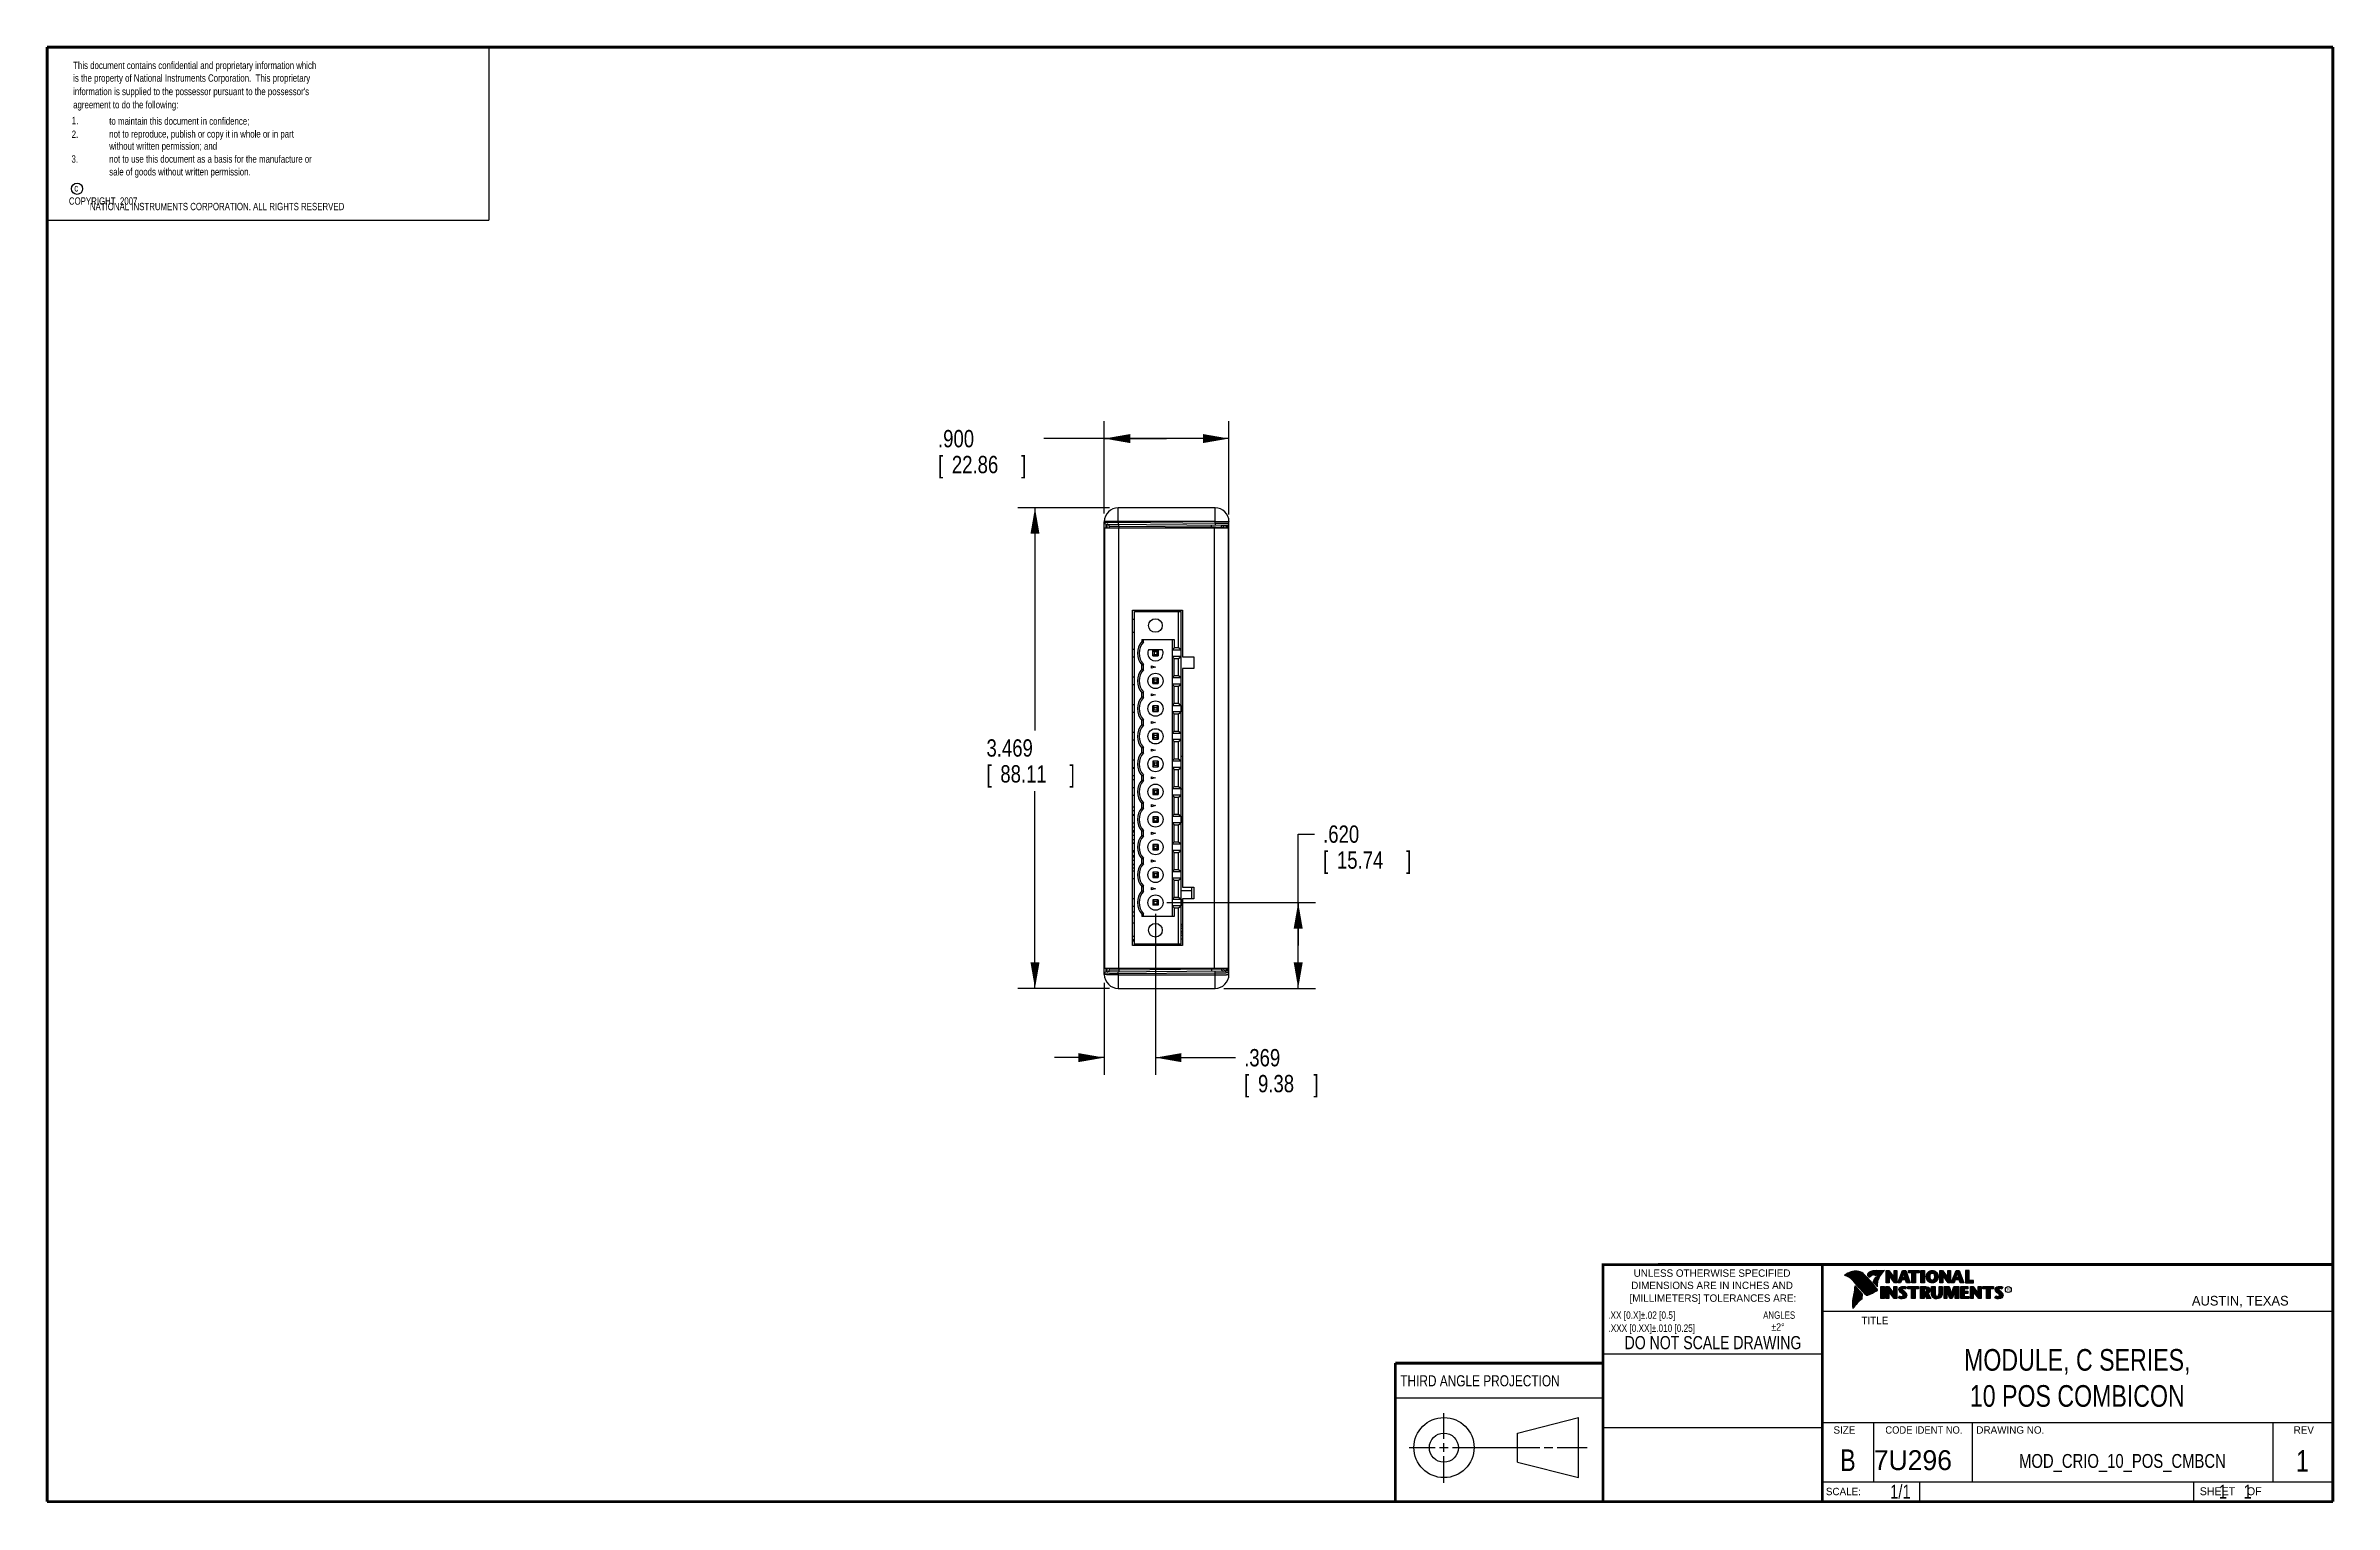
# Model space of a CAD drawing. Header units: inches. Extents: x 0.2 to 16.8, y 0.2 to 10.8.
import ezdxf
from ezdxf.enums import TextEntityAlignment as Align

# ---------------------------------------------------------------- set-up
doc = ezdxf.new("R2010")
doc.units = ezdxf.units.IN
doc.header["$LTSCALE"] = 0.935
doc.header["$MEASUREMENT"] = 0
doc.layers.get('0').update_dxf_attribs({"linetype": 'CONTINUOUS'})
doc.layers.add('DIMENSIONS', color=7, linetype='CONTINUOUS')
doc.styles.get("Standard").update_dxf_attribs({"font": 'txt', "width": 0.8})
doc.styles.add('TEXTSTYLE_1', font='txt', dxfattribs={"width": 0.819298})
doc.styles.add('TEXTSTYLE_2', font='txt', dxfattribs={"width": 0.815942})
doc.styles.add('TEXTSTYLE_3', font='txt', dxfattribs={"width": 0.877778})
doc.dimstyles.new('DIMSTYLE_1', dxfattribs={"dimtxt": 0.125, "dimasz": 0.1875, "dimexe": 0.18, "dimexo": 0.0625, "dimgap": 0.09, "dimtad": 0, "dimtih": 1, "dimtoh": 1, "dimdec": 3, "dimzin": 4, "dimdsep": 46, "dimtxsty": 'STANDARD', "dimblk": '_FILLED', "dimblk1": '_FILLED', "dimblk2": '_FILLED', "dimcen": 0.09, "dimadec": 0, "dimazin": 0, "dimtp": 0.01, "dimtm": 0.01, "dimtfac": 1, "dimtdec": 3, "dimtofl": 0, "dimtmove": 0, "dimatfit": 3, "dimldrblk": '_FILLED', "dimfxl": 1, "dimtolj": 1, "dimtzin": 4, "dimarcsym": 0})

msp = doc.modelspace()

# ---------------------------------------------------------------- texts
at = {"color": 2, "linetype": 'CONTINUOUS', "width": 0.8}
for s, height, p in [('    1. ', 0.053, (0.365, 10.2026)), ('agreement to do the following:', 0.053, (0.4376, 10.3165)), ('    2. ', 0.053, (0.364, 10.1034)), ('    3. ', 0.053, (0.3625, 9.9248)), ('without written permission; and', 0.053, (0.6981, 10.0182)), ('c', 0.053, (0.446, 9.7163)), ('ANGLES', 0.05325, (12.6375, 1.5787)), ('THIRD ANGLE PROJECTION', 0.08, (10.018, 1.091))]:
    msp.add_text(s, height=height, dxfattribs=at).set_placement(p)
at = {"color": 2, "linetype": 'CONTINUOUS'}
for s, p in [('DIMENSIONS ARE IN INCHES AND', (12.2688, 1.7933)), ('UNLESS OTHERWISE SPECIFIED', (12.2688, 1.8819)), ('[MILLIMETERS] TOLERANCES ARE:', (12.2746, 1.7015))]:
    msp.add_text(s, height=0.053254, dxfattribs=at).set_placement(p, align=Align.CENTER)
for s, height, p in [('R', 0.0217, (14.3971, 1.7782)), ('AUSTIN, TEXAS', 0.069617, (15.7327, 1.6745)), ('TITLE', 0.05325, (13.3474, 1.5397)), ('SIZE', 0.05325, (13.1451, 0.7494)), ('DRAWING NO.', 0.053254, (14.1765, 0.7494)), ('REV', 0.05325, (16.4671, 0.7494)), ('SCALE:', 0.05325, (13.0904, 0.3053)), ('SHEET    OF', 0.057262, (15.7892, 0.3052))]:
    msp.add_text(s, height=height, dxfattribs=at).set_placement(p)
for s, height, style, width, p in [('.XX [0.X]%%p.02 [0.5]', 0.053254, 'TEXTSTYLE_1', 0.837581, (11.519, 1.5785)), ('.XXX [0.XX]%%p.010 [0.25]', 0.053254, 'TEXTSTYLE_2', 0.831191, (11.521, 1.4845)), ('%%p2%%d', 0.05325, 'TEXTSTYLE_3', 0.903704, (12.6961, 1.4928))]:
    msp.add_text(s, height=height, dxfattribs=dict(at, style=style, width=width)).set_placement(p)
at = {"color": 7, "linetype": 'CONTINUOUS', "width": 0.8}
for s, height, p in [('DO NOT SCALE DRAWING', 0.095, (12.2754, 1.3592)), ('B', 0.1562, (13.2497, 0.4798)), ('MOD_CRIO_10_POS_CMBCN', 0.1, (15.231, 0.5025)), ('1', 0.1562, (16.5305, 0.4744))]:
    msp.add_text(s, height=height, dxfattribs=at).set_placement(p, align=Align.CENTER)
at = {"color": 2, "linetype": 'CONTINUOUS', "width": 0.95}
msp.add_text('CODE IDENT NO.', height=0.053254, dxfattribs=at).set_placement((13.7978, 0.7494), align=Align.CENTER)
at = {"color": 7, "linetype": 'CONTINUOUS'}
msp.add_text('7U296', height=0.14316, dxfattribs=at).set_placement((13.4363, 0.4866))
at = {"color": 7, "linetype": 'CONTINUOUS', "width": 0.8}
msp.add_text('1/1', height=0.1, dxfattribs=at).set_placement((13.7025, 0.2805), align=Align.RIGHT)
at = {"color": 2, "linetype": 'CONTINUOUS', "char_height": 0.053, "attachment_point": 1}
for s, insert, width in [('This document contains confidential and proprietary information which ', (0.4376, 10.6534), 2.968), ('is the property of National Instruments Corporation.  This proprietary ', (0.4376, 10.5621), 3.0104), ("information is supplied to the possessor pursuant to the possessor's", (0.4376, 10.4652), 2.8832), ('to maintain this document in confidence;', (0.6981, 10.2514), 1.696), ('not to reproduce, publish or copy it in whole or in part ', (0.6981, 10.1589), 2.4168), ('not to use this document as a basis for the manufacture or', (0.6981, 9.9778), 2.4592), ('sale of goods without written permission.', (0.6981, 9.8853), 1.7384), (' \\P \\P \\P \\P \\P \\P \\P \\P \\P \\P      COPYRIGHT  2007', (0.3125, 10.5576), 0.8904), ('NATIONAL INSTRUMENTS CORPORATION. ALL RIGHTS RESERVED', (0.5583, 9.6346), 2.2472)]:
    msp.add_mtext(s, dxfattribs=dict(at, insert=insert, width=width))
at = {"color": 7, "linetype": 'CONTINUOUS'}
for s, insert, char_height, width, attachment_point in [('MODULE, C SERIES,\\P10 POS COMBICON', (14.9051, 1.3603), 0.15625, 2.125, 2), ('    1    1', (15.8075, 0.3805), 0.1, 0.8, 1)]:
    msp.add_mtext(s, dxfattribs=dict(at, insert=insert, char_height=char_height, width=width, attachment_point=attachment_point))

# ---------------------------------------------------------------- blocks, each defined once
blk = doc.blocks.new('_FILLED')
at = {"color": 0, "linetype": 'BYBLOCK'}
blk.add_solid([(0, 0), (-1, 0.174), (-1, -0.174)], dxfattribs=at)
blk = doc.blocks.new('*D0')
at = {"layer": 'DIMENSIONS', "color": 2, "linetype": 'CONTINUOUS'}
for p, q in [((7.919, 7.433), (7.256, 7.433)), ((7.381, 7.433), (7.381, 5.825)), ((7.381, 3.964), (7.381, 5.387)), ((7.919, 3.964), (7.256, 3.964))]:
    blk.add_line(p, q, dxfattribs=at)
at = {"layer": 'DIMENSIONS', "color": 2, "linetype": 'CONTINUOUS', "xscale": 0.1875, "yscale": 0.1875, "zscale": 0.1875}
for p, rotation in [((7.381, 7.433), 90), ((7.381, 3.964), 270)]:
    blk.add_blockref('_FILLED', p, dxfattribs=dict(at, rotation=rotation))
at = {"layer": 'DIMENSIONS', "color": 2, "linetype": 'CONTINUOUS', "width": 0.8}
for s, p in [('3.469', (7.031, 5.637)), ('[', (7.031, 5.45)), ('88.11', (7.131, 5.45)), (']', (7.631, 5.45))]:
    blk.add_text(s, height=0.125, dxfattribs=at).set_placement(p)
blk = doc.blocks.new('*D1')
at = {"layer": 'DIMENSIONS', "color": 2, "linetype": 'CONTINUOUS'}
for p, q in [((8.331, 7.933), (7.444, 7.933)), ((7.881, 7.392), (7.881, 8.058)), ((7.881, 7.933), (8.331, 7.933)), ((8.781, 7.933), (8.331, 7.933)), ((8.781, 7.384), (8.781, 8.058))]:
    blk.add_line(p, q, dxfattribs=at)
at = {"layer": 'DIMENSIONS', "color": 2, "linetype": 'CONTINUOUS', "xscale": 0.1875, "yscale": 0.1875, "zscale": 0.1875, "rotation": 180}
blk.add_blockref('_FILLED', (7.881, 7.933), dxfattribs=at)
at = {"layer": 'DIMENSIONS', "color": 2, "linetype": 'CONTINUOUS', "xscale": 0.1875, "yscale": 0.1875, "zscale": 0.1875}
blk.add_blockref('_FILLED', (8.781, 7.933), dxfattribs=at)
at = {"layer": 'DIMENSIONS', "color": 2, "linetype": 'CONTINUOUS', "width": 0.8}
for s, p in [('.900', (6.681, 7.87)), ('[', (6.681, 7.683)), ('22.86', (6.781, 7.683)), (']', (7.281, 7.683))]:
    blk.add_text(s, height=0.125, dxfattribs=at).set_placement(p)
blk = doc.blocks.new('*D2')
at = {"layer": 'DIMENSIONS', "color": 2, "linetype": 'CONTINUOUS'}
for p, q in [((9.281, 4.274), (9.281, 5.078)), ((9.281, 5.078), (9.399, 5.078)), ((8.333, 4.583), (9.406, 4.583)), ((9.281, 4.583), (9.281, 4.274)), ((9.281, 3.964), (9.281, 4.274)), ((8.744, 3.964), (9.406, 3.964))]:
    blk.add_line(p, q, dxfattribs=at)
at = {"layer": 'DIMENSIONS', "color": 2, "linetype": 'CONTINUOUS', "xscale": 0.1875, "yscale": 0.1875, "zscale": 0.1875}
for p, rotation in [((9.281, 4.583), 90), ((9.281, 3.964), 270)]:
    blk.add_blockref('_FILLED', p, dxfattribs=dict(at, rotation=rotation))
at = {"layer": 'DIMENSIONS', "color": 2, "linetype": 'CONTINUOUS', "width": 0.8}
for s, p in [('.620', (9.461, 5.015)), ('[', (9.461, 4.828)), (']', (10.061, 4.828)), ('15.74', (9.561, 4.828))]:
    blk.add_text(s, height=0.125, dxfattribs=at).set_placement(p)
blk = doc.blocks.new('*D3')
at = {"layer": 'DIMENSIONS', "color": 2, "linetype": 'CONTINUOUS'}
for p, q in [((8.251, 4.501), (8.251, 3.339)), ((7.881, 4.005), (7.881, 3.339)), ((7.881, 3.464), (7.521, 3.464)), ((8.251, 3.464), (8.828, 3.464))]:
    blk.add_line(p, q, dxfattribs=at)
at = {"layer": 'DIMENSIONS', "color": 2, "linetype": 'CONTINUOUS', "xscale": 0.1875, "yscale": 0.1875, "zscale": 0.1875}
blk.add_blockref('_FILLED', (7.881, 3.464), dxfattribs=at)
at = {"layer": 'DIMENSIONS', "color": 2, "linetype": 'CONTINUOUS', "xscale": 0.1875, "yscale": 0.1875, "zscale": 0.1875, "rotation": 180}
blk.add_blockref('_FILLED', (8.251, 3.464), dxfattribs=at)
at = {"layer": 'DIMENSIONS', "color": 2, "linetype": 'CONTINUOUS', "width": 0.8}
for s, p in [('.369', (8.891, 3.401)), ('[', (8.891, 3.214)), ('9.38', (8.991, 3.214)), (']', (9.391, 3.214))]:
    blk.add_text(s, height=0.125, dxfattribs=at).set_placement(p)

# ---------------------------------------------------------------- dimensions: what is measured, and where the dimension line sits
at = {"layer": 'DIMENSIONS', "color": 2, "linetype": 'CONTINUOUS'}
for base, p1, p2, picture, middle in [((8.7814, 7.9329), (7.8814, 7.3916), (8.7814, 7.384), '*D1', (7.0314, 7.8391)), ((8.2508, 3.4639), (7.8814, 4.0052), (8.2508, 4.5012), '*D3', (9.1909, 3.3701))]:
    dim = msp.add_linear_dim(base=base, p1=p1, p2=p2, dimstyle='DIMSTYLE_1', dxfattribs=at)
    dim.commit()
    dim.dimension.update_dxf_attribs({"geometry": picture, "text_midpoint": middle, "dimtype": 160})
for base, p1, p2, angle, picture, middle in [((7.3814, 3.9639), (7.9189, 7.4329), (7.9189, 3.9639), 270, '*D0', (7.3814, 5.606)), ((9.2813885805, 4.5833663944), (8.7438885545, 3.9638663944), (8.3329357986, 4.5833663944), 90, '*D2', (9.8113885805, 4.9841131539))]:
    dim = msp.add_linear_dim(base=base, p1=p1, p2=p2, angle=angle, dimstyle='DIMSTYLE_1', dxfattribs=at)
    dim.commit()
    dim.dimension.update_dxf_attribs({"geometry": picture, "text_midpoint": middle, "dimtype": 160})

# ---------------------------------------------------------------- linework, layer by layer
at = {"color": 2, "linetype": 'CONTINUOUS'}
for p, q in [((0.25, 10.7586), (3.438, 10.7586)), ((0.25, 10.7586), (0.25, 9.5086)), ((3.438, 10.7586), (3.438, 9.5086)), ((0.25, 9.5086), (3.438, 9.5086)), ((13.0652, 1.9695), (16.745, 1.9695)), ((13.0652, 1.9695), (13.0652, 0.2605)), ((13.2311, 1.8934), (13.2311, 1.8949)), ((13.2347, 1.8921), (13.2347, 1.8972)), ((13.2382, 1.8907), (13.2382, 1.8994)), ((13.2418, 1.8892), (13.2418, 1.9015)), ((13.2453, 1.8876), (13.2453, 1.9035)), ((13.2489, 1.8858), (13.2489, 1.9054)), ((13.2524, 1.8839), (13.2524, 1.9069)), ((13.256, 1.8818), (13.256, 1.9084)), ((13.2596, 1.8796), (13.2596, 1.9098)), ((13.2631, 1.8772), (13.2631, 1.9111)), ((13.2667, 1.8747), (13.2667, 1.9124)), ((13.2702, 1.872), (13.2702, 1.9135)), ((13.2738, 1.869), (13.2738, 1.9146)), ((13.2773, 1.8658), (13.2773, 1.9155)), ((13.2809, 1.8624), (13.2809, 1.9164)), ((13.2844, 1.8587), (13.2844, 1.9173)), ((13.288, 1.8549), (13.288, 1.9181)), ((13.2915, 1.851), (13.2915, 1.9188)), ((13.2951, 1.8471), (13.2951, 1.9194)), ((13.2987, 1.8431), (13.2987, 1.9198)), ((13.3022, 1.8391), (13.3022, 1.92)), ((13.3058, 1.8351), (13.3058, 1.9201)), ((13.3093, 1.8311), (13.3093, 1.9201)), ((13.3129, 1.827), (13.3129, 1.9199)), ((13.3164, 1.8229), (13.3164, 1.9196)), ((13.32, 1.8188), (13.32, 1.9192)), ((13.3235, 1.8146), (13.3235, 1.9186)), ((13.3271, 1.8104), (13.3271, 1.9179)), ((13.3306, 1.8062), (13.3306, 1.9172)), ((13.3342, 1.802), (13.3342, 1.9163)), ((13.3378, 1.7978), (13.3378, 1.9151)), ((13.3413, 1.7937), (13.3413, 1.9138)), ((13.3449, 1.7897), (13.3449, 1.9122)), ((13.3484, 1.7856), (13.3484, 1.9103)), ((13.352, 1.7817), (13.352, 1.9081)), ((13.3555, 1.7778), (13.3555, 1.9055)), ((13.3591, 1.7739), (13.3591, 1.9026)), ((13.3626, 1.7701), (13.3626, 1.8991)), ((13.3662, 1.7663), (13.3662, 1.8952)), ((13.3697, 1.7625), (13.3697, 1.8915)), ((13.3733, 1.7588), (13.3733, 1.8878)), ((13.3769, 1.7556), (13.3769, 1.8841)), ((13.3804, 1.7529), (13.3804, 1.8803)), ((13.384, 1.7512), (13.384, 1.8766)), ((13.3875, 1.7509), (13.3875, 1.8728)), ((13.4022, 1.878), (13.3901, 1.8922)), ((13.3911, 1.7518), (13.3911, 1.8691)), ((13.4029, 1.881), (13.3927, 1.893)), ((13.3946, 1.8908), (13.3946, 1.8999)), ((13.3946, 1.7533), (13.3946, 1.8653)), ((13.3982, 1.8866), (13.3982, 1.9062)), ((13.3982, 1.7548), (13.3982, 1.8615)), ((13.4017, 1.8824), (13.4017, 1.9101)), ((13.4017, 1.7563), (13.4017, 1.8574)), ((13.4053, 1.8823), (13.4053, 1.9129)), ((13.4053, 1.7578), (13.4053, 1.8531)), ((13.4088, 1.8844), (13.4088, 1.915)), ((13.4088, 1.7593), (13.4088, 1.8488)), ((13.4124, 1.887), (13.4124, 1.9167)), ((13.4124, 1.7609), (13.4124, 1.8445)), ((13.4159, 1.89), (13.4159, 1.9182)), ((13.4159, 1.7625), (13.4159, 1.8402)), ((13.4195, 1.8937), (13.4195, 1.9193)), ((13.4195, 1.7641), (13.4195, 1.8359)), ((13.4231, 1.8964), (13.4231, 1.9203)), ((13.4231, 1.7657), (13.4231, 1.8316)), ((13.4266, 1.8982), (13.4266, 1.9209)), ((13.4266, 1.7674), (13.4266, 1.8273)), ((13.4302, 1.8995), (13.4302, 1.9214)), ((13.4302, 1.7691), (13.4302, 1.823)), ((13.4414, 1.8328), (13.4319, 1.8437)), ((13.4337, 1.8997), (13.4337, 1.922)), ((13.4337, 1.7708), (13.4337, 1.8187)), ((13.4433, 1.8344), (13.4349, 1.844)), ((13.4373, 1.8991), (13.4373, 1.9224)), ((13.4373, 1.8413), (13.4373, 1.8491)), ((13.4408, 1.898), (13.4408, 1.9228)), ((13.4408, 1.8372), (13.4408, 1.8572)), ((13.4444, 1.8972), (13.4444, 1.9231)), ((13.4444, 1.8331), (13.4444, 1.8665)), ((13.4479, 1.8969), (13.4479, 1.9234)), ((13.4479, 1.8288), (13.4479, 1.873)), ((13.4515, 1.8966), (13.4515, 1.9236)), ((13.4515, 1.8247), (13.4515, 1.8764)), ((13.4529, 1.9261), (13.5132, 1.9271)), ((13.453, 1.9236), (13.5067, 1.9245)), ((13.455, 1.8965), (13.455, 1.9237)), ((13.455, 1.8207), (13.455, 1.878)), ((13.4586, 1.8964), (13.4586, 1.9237)), ((13.4586, 1.8303), (13.4586, 1.879)), ((13.4622, 1.8957), (13.4622, 1.9238)), ((13.4622, 1.8535), (13.4622, 1.8795)), ((13.4657, 1.8935), (13.4657, 1.9238)), ((13.4657, 1.8636), (13.4657, 1.8798)), ((13.4693, 1.872), (13.4693, 1.9239)), ((13.4728, 1.8794), (13.4728, 1.9239)), ((13.4764, 1.8859), (13.4764, 1.924)), ((13.4799, 1.8919), (13.4799, 1.924)), ((13.4835, 1.8973), (13.4835, 1.9241)), ((13.487, 1.9023), (13.487, 1.9242)), ((13.4906, 1.9069), (13.4906, 1.9242)), ((13.4941, 1.9112), (13.4941, 1.9243)), ((13.4977, 1.9153), (13.4977, 1.9243)), ((13.5013, 1.9191), (13.5013, 1.9244)), ((13.5261, 1.9263), (13.5451, 1.9263)), ((13.5261, 1.839), (13.5261, 1.9263)), ((13.5466, 1.839), (13.5261, 1.839)), ((13.5286, 1.9237), (13.5439, 1.9237)), ((13.5286, 1.8415), (13.5286, 1.9237)), ((13.5441, 1.8415), (13.5286, 1.8415)), ((13.5332, 1.8415), (13.5332, 1.9237)), ((13.5367, 1.8415), (13.5367, 1.9237)), ((13.5402, 1.8415), (13.5402, 1.9237)), ((13.5441, 1.8976), (13.5437, 1.9237)), ((13.5439, 1.9237), (13.5854, 1.869)), ((13.5873, 1.8415), (13.5441, 1.8976)), ((13.5441, 1.8976), (13.5441, 1.8415)), ((13.5451, 1.9263), (13.5829, 1.8765)), ((13.586, 1.839), (13.5466, 1.8902)), ((13.5466, 1.8902), (13.5466, 1.839)), ((13.5471, 1.8936), (13.5471, 1.9194)), ((13.5506, 1.8891), (13.5506, 1.9149)), ((13.5541, 1.8846), (13.5541, 1.9103)), ((13.5576, 1.8801), (13.5576, 1.9057)), ((13.561, 1.8756), (13.561, 1.9011)), ((13.5645, 1.8711), (13.5645, 1.8965)), ((13.568, 1.8665), (13.568, 1.8919)), ((13.5715, 1.862), (13.5715, 1.8874)), ((13.575, 1.8575), (13.575, 1.8828)), ((13.5784, 1.853), (13.5784, 1.8782)), ((13.5819, 1.8485), (13.5819, 1.8736)), ((13.5829, 1.9263), (13.6036, 1.9263)), ((13.5829, 1.8765), (13.5829, 1.9263)), ((13.5854, 1.9237), (13.6011, 1.9237)), ((13.5854, 1.869), (13.5854, 1.9237)), ((13.5854, 1.844), (13.5854, 1.869)), ((13.6036, 1.839), (13.586, 1.839)), ((13.6011, 1.8415), (13.5873, 1.8415)), ((13.5889, 1.8415), (13.5889, 1.9237)), ((13.5923, 1.8415), (13.5923, 1.9237)), ((13.5958, 1.8415), (13.5958, 1.9237)), ((13.5993, 1.8415), (13.5993, 1.9237)), ((13.6011, 1.9237), (13.6011, 1.8415)), ((13.6036, 1.9263), (13.6036, 1.839)), ((13.6088, 1.839), (13.6444, 1.9262)), ((13.6294, 1.839), (13.6088, 1.839)), ((13.6125, 1.8415), (13.6461, 1.9237)), ((13.6277, 1.8415), (13.6125, 1.8415)), ((13.6167, 1.8415), (13.6167, 1.8516)), ((13.6201, 1.8415), (13.6201, 1.8601)), ((13.6236, 1.8415), (13.6236, 1.8686)), ((13.6271, 1.8415), (13.6271, 1.8771)), ((13.6361, 1.8623), (13.6277, 1.8415)), ((13.6378, 1.8598), (13.6294, 1.839)), ((13.6306, 1.8486), (13.6306, 1.8857)), ((13.634, 1.8573), (13.634, 1.8942)), ((13.6665, 1.8623), (13.6361, 1.8623)), ((13.6375, 1.8623), (13.6375, 1.9027)), ((13.6647, 1.8598), (13.6378, 1.8598)), ((13.6388, 1.8711), (13.65, 1.9073)), ((13.6639, 1.8711), (13.6388, 1.8711)), ((13.641, 1.8781), (13.641, 1.9112)), ((13.641, 1.8623), (13.641, 1.8711)), ((13.6423, 1.8736), (13.6519, 1.9048)), ((13.6606, 1.8736), (13.6423, 1.8736)), ((13.6444, 1.9262), (13.6664, 1.9262)), ((13.6445, 1.8893), (13.6445, 1.9197)), ((13.6445, 1.8623), (13.6445, 1.8711)), ((13.6461, 1.9237), (13.6647, 1.9237)), ((13.6479, 1.9006), (13.6479, 1.9237)), ((13.6479, 1.8623), (13.6479, 1.8711)), ((13.65, 1.9073), (13.6541, 1.9073)), ((13.6514, 1.9073), (13.6514, 1.9237)), ((13.6514, 1.8623), (13.6514, 1.8711)), ((13.6519, 1.9048), (13.6521, 1.9048)), ((13.6521, 1.9048), (13.6606, 1.8736)), ((13.6541, 1.9073), (13.6639, 1.8711)), ((13.6549, 1.9043), (13.6549, 1.9237)), ((13.6549, 1.8623), (13.6549, 1.8711)), ((13.6584, 1.8915), (13.6584, 1.9237)), ((13.6584, 1.8623), (13.6584, 1.8711)), ((13.6618, 1.8787), (13.6618, 1.9237)), ((13.6618, 1.8623), (13.6618, 1.8711)), ((13.6647, 1.9237), (13.6959, 1.8415)), ((13.6717, 1.839), (13.6647, 1.8598)), ((13.6653, 1.8623), (13.6653, 1.922)), ((13.6664, 1.9262), (13.6995, 1.839)), ((13.6735, 1.8415), (13.6665, 1.8623)), ((13.6688, 1.8555), (13.6688, 1.9128)), ((13.6995, 1.839), (13.6717, 1.839)), ((13.6723, 1.8452), (13.6723, 1.9037)), ((13.6959, 1.8415), (13.6735, 1.8415)), ((13.6757, 1.8415), (13.6757, 1.8945)), ((13.6792, 1.8415), (13.6792, 1.8854)), ((13.6827, 1.8415), (13.6827, 1.8762)), ((13.6862, 1.8415), (13.6862, 1.8671)), ((13.6866, 1.9262), (13.7634, 1.9262)), ((13.6866, 1.9099), (13.6866, 1.9262)), ((13.7118, 1.9099), (13.6866, 1.9099)), ((13.6891, 1.9237), (13.7609, 1.9237)), ((13.6891, 1.9125), (13.6891, 1.9237)), ((13.7143, 1.9125), (13.6891, 1.9125)), ((13.6896, 1.8415), (13.6896, 1.8579)), ((13.6931, 1.9125), (13.6931, 1.9237)), ((13.6931, 1.8415), (13.6931, 1.8488)), ((13.6966, 1.9125), (13.6966, 1.9237)), ((13.7001, 1.9125), (13.7001, 1.9237)), ((13.7035, 1.9125), (13.7035, 1.9237)), ((13.707, 1.9125), (13.707, 1.9237)), ((13.7105, 1.9125), (13.7105, 1.9237)), ((13.7118, 1.839), (13.7118, 1.9099)), ((13.7382, 1.839), (13.7118, 1.839)), ((13.7143, 1.9125), (13.714, 1.9237)), ((13.7143, 1.8415), (13.7143, 1.9125)), ((13.7357, 1.8415), (13.7143, 1.8415)), ((13.7174, 1.8415), (13.7174, 1.9237)), ((13.7209, 1.8415), (13.7209, 1.9237)), ((13.7244, 1.8415), (13.7244, 1.9237)), ((13.7279, 1.8415), (13.7279, 1.9237)), ((13.7313, 1.8415), (13.7313, 1.9237)), ((13.7357, 1.9125), (13.7348, 1.9237)), ((13.7609, 1.9125), (13.7357, 1.9125)), ((13.7357, 1.9125), (13.7357, 1.8415)), ((13.7634, 1.9099), (13.7382, 1.9099)), ((13.7382, 1.9099), (13.7382, 1.839)), ((13.7383, 1.9125), (13.7383, 1.9237)), ((13.7418, 1.9125), (13.7418, 1.9237)), ((13.7452, 1.9125), (13.7452, 1.9237)), ((13.7487, 1.9125), (13.7487, 1.9237)), ((13.7522, 1.9125), (13.7522, 1.9237)), ((13.7557, 1.9125), (13.7557, 1.9237)), ((13.7591, 1.9125), (13.7591, 1.9237)), ((13.7609, 1.9237), (13.7609, 1.9125)), ((13.7634, 1.9262), (13.7634, 1.9099)), ((13.7768, 1.9262), (13.8031, 1.9262)), ((13.7768, 1.839), (13.7768, 1.9262)), ((13.8031, 1.839), (13.7768, 1.839)), ((13.7794, 1.9237), (13.8006, 1.9237)), ((13.7794, 1.8415), (13.7794, 1.9237)), ((13.8006, 1.8415), (13.7794, 1.8415)), ((13.7835, 1.8415), (13.7835, 1.9237)), ((13.787, 1.8415), (13.787, 1.9237)), ((13.7904, 1.8415), (13.7904, 1.9237)), ((13.7939, 1.8415), (13.7939, 1.9237)), ((13.7974, 1.8415), (13.7974, 1.9237)), ((13.8006, 1.9237), (13.8006, 1.8415)), ((13.8031, 1.9262), (13.8031, 1.839)), ((13.8154, 1.8853), (13.8155, 1.8871)), ((13.8154, 1.8834), (13.8154, 1.8853)), ((13.8154, 1.8816), (13.8154, 1.8834)), ((13.8155, 1.8797), (13.8154, 1.8816)), ((13.8155, 1.8871), (13.8157, 1.8889)), ((13.8157, 1.8779), (13.8155, 1.8797)), ((13.8157, 1.8889), (13.8159, 1.8907)), ((13.8159, 1.876), (13.8157, 1.8779)), ((13.8159, 1.8907), (13.8161, 1.8924)), ((13.8162, 1.8742), (13.8159, 1.876)), ((13.8161, 1.8924), (13.8165, 1.8941)), ((13.8166, 1.8724), (13.8162, 1.8742)), ((13.8165, 1.8941), (13.8169, 1.8958)), ((13.817, 1.8706), (13.8166, 1.8724)), ((13.8169, 1.8958), (13.8174, 1.8975)), ((13.8174, 1.8689), (13.817, 1.8706)), ((13.8174, 1.8975), (13.8179, 1.8991)), ((13.8179, 1.8672), (13.8174, 1.8689)), ((13.8179, 1.8991), (13.8185, 1.9006)), ((13.8179, 1.8852), (13.818, 1.8869)), ((13.8179, 1.8834), (13.8179, 1.8852)), ((13.818, 1.8817), (13.8179, 1.8834)), ((13.8185, 1.8655), (13.8179, 1.8672)), ((13.818, 1.8869), (13.8182, 1.8886)), ((13.8181, 1.8799), (13.818, 1.8817)), ((13.8182, 1.8781), (13.8181, 1.8799)), ((13.8182, 1.8886), (13.8184, 1.8903)), ((13.8184, 1.8764), (13.8182, 1.8781)), ((13.8184, 1.8903), (13.8186, 1.892)), ((13.8187, 1.8746), (13.8184, 1.8764)), ((13.8185, 1.9006), (13.8191, 1.9021)), ((13.8191, 1.8639), (13.8185, 1.8655)), ((13.8186, 1.892), (13.819, 1.8936)), ((13.8191, 1.8729), (13.8187, 1.8746)), ((13.819, 1.8936), (13.8193, 1.8952)), ((13.8191, 1.9021), (13.8198, 1.9036)), ((13.8194, 1.8712), (13.8191, 1.8729)), ((13.8198, 1.8623), (13.8191, 1.8639)), ((13.8193, 1.8952), (13.8198, 1.8967)), ((13.8199, 1.8696), (13.8194, 1.8712)), ((13.8198, 1.9036), (13.8206, 1.9051)), ((13.8198, 1.8967), (13.8203, 1.8982)), ((13.8205, 1.8607), (13.8198, 1.8623)), ((13.8204, 1.8679), (13.8199, 1.8696)), ((13.8203, 1.8982), (13.8208, 1.8997)), ((13.8209, 1.8664), (13.8204, 1.8679)), ((13.8213, 1.8592), (13.8205, 1.8607)), ((13.8206, 1.9051), (13.8214, 1.9065)), ((13.8208, 1.8997), (13.8214, 1.9011)), ((13.8209, 1.8664), (13.8208, 1.8997)), ((13.8215, 1.8648), (13.8209, 1.8664)), ((13.8221, 1.8578), (13.8213, 1.8592)), ((13.8214, 1.9065), (13.8223, 1.9079)), ((13.8214, 1.9011), (13.8221, 1.9025)), ((13.8221, 1.8633), (13.8215, 1.8648)), ((13.8221, 1.9025), (13.8228, 1.9038)), ((13.8228, 1.8619), (13.8221, 1.8633)), ((13.823, 1.8563), (13.8221, 1.8578)), ((13.8223, 1.9079), (13.8232, 1.9092)), ((13.8228, 1.9038), (13.8236, 1.9052)), ((13.8235, 1.8604), (13.8228, 1.8619)), ((13.8239, 1.855), (13.823, 1.8563)), ((13.8232, 1.9092), (13.8243, 1.9106)), ((13.8243, 1.8591), (13.8235, 1.8604)), ((13.8236, 1.9052), (13.8244, 1.9065)), ((13.8249, 1.8536), (13.8239, 1.855)), ((13.8243, 1.9106), (13.8253, 1.9119)), ((13.8243, 1.8591), (13.8244, 1.9065)), ((13.8251, 1.8577), (13.8243, 1.8591)), ((13.8244, 1.9065), (13.8253, 1.9077)), ((13.826, 1.8523), (13.8249, 1.8536)), ((13.826, 1.8564), (13.8251, 1.8577)), ((13.8253, 1.9119), (13.8265, 1.9132)), ((13.8253, 1.9077), (13.8262, 1.909)), ((13.8269, 1.8552), (13.826, 1.8564)), ((13.8271, 1.8511), (13.826, 1.8523)), ((13.8262, 1.909), (13.8273, 1.9102)), ((13.8265, 1.9132), (13.8276, 1.9144)), ((13.8279, 1.854), (13.8269, 1.8552)), ((13.8282, 1.8499), (13.8271, 1.8511)), ((13.8273, 1.9102), (13.8283, 1.9114)), ((13.8276, 1.9144), (13.8288, 1.9156)), ((13.8279, 1.854), (13.8283, 1.9114)), ((13.8289, 1.8528), (13.8279, 1.854)), ((13.8294, 1.8487), (13.8282, 1.8499)), ((13.8283, 1.9114), (13.8294, 1.9126)), ((13.8288, 1.9156), (13.8301, 1.9167)), ((13.83, 1.8517), (13.8289, 1.8528)), ((13.8294, 1.9126), (13.8306, 1.9137)), ((13.8306, 1.8476), (13.8294, 1.8487)), ((13.8311, 1.8506), (13.83, 1.8517)), ((13.8301, 1.9167), (13.8314, 1.9178)), ((13.8306, 1.9137), (13.8318, 1.9148)), ((13.8319, 1.8466), (13.8306, 1.8476)), ((13.8311, 1.8506), (13.8318, 1.9148)), ((13.8323, 1.8496), (13.8311, 1.8506)), ((13.8314, 1.9178), (13.8327, 1.9188)), ((13.8318, 1.9148), (13.833, 1.9158)), ((13.8332, 1.8456), (13.8319, 1.8466)), ((13.8335, 1.8486), (13.8323, 1.8496)), ((13.8327, 1.9188), (13.834, 1.9198)), ((13.833, 1.9158), (13.8342, 1.9168)), ((13.8346, 1.8447), (13.8332, 1.8456)), ((13.8347, 1.8477), (13.8335, 1.8486)), ((13.834, 1.9198), (13.8354, 1.9207)), ((13.8342, 1.9168), (13.8355, 1.9177)), ((13.836, 1.8438), (13.8346, 1.8447)), ((13.8347, 1.8477), (13.8355, 1.9177)), ((13.836, 1.8468), (13.8347, 1.8477)), ((13.8354, 1.9207), (13.8368, 1.9215)), ((13.8355, 1.9177), (13.8368, 1.9185)), ((13.8373, 1.846), (13.836, 1.8468)), ((13.8374, 1.843), (13.836, 1.8438)), ((13.8368, 1.9215), (13.8382, 1.9223)), ((13.8368, 1.9185), (13.8381, 1.9193)), ((13.8386, 1.8452), (13.8373, 1.846)), ((13.839, 1.8423), (13.8374, 1.843)), ((13.8381, 1.9193), (13.8394, 1.92)), ((13.8386, 1.8452), (13.8381, 1.9193)), ((13.8382, 1.9223), (13.8397, 1.923)), ((13.84, 1.8445), (13.8386, 1.8452)), ((13.8405, 1.8416), (13.839, 1.8423)), ((13.8394, 1.92), (13.8408, 1.9207)), ((13.8397, 1.923), (13.8412, 1.9237)), ((13.8397, 1.8857), (13.8398, 1.8868)), ((13.8397, 1.8845), (13.8397, 1.8857)), ((13.8397, 1.8833), (13.8397, 1.8845)), ((13.8397, 1.8821), (13.8397, 1.8833)), ((13.8397, 1.8809), (13.8397, 1.8821)), ((13.8398, 1.8796), (13.8397, 1.8809)), ((13.8398, 1.8868), (13.8399, 1.888)), ((13.8399, 1.8784), (13.8398, 1.8796)), ((13.8399, 1.888), (13.84, 1.8891)), ((13.84, 1.8773), (13.8399, 1.8784)), ((13.84, 1.8891), (13.8401, 1.8902)), ((13.8401, 1.8761), (13.84, 1.8773)), ((13.8415, 1.8439), (13.84, 1.8445)), ((13.8401, 1.8902), (13.8402, 1.8913)), ((13.8402, 1.8749), (13.8401, 1.8761)), ((13.8402, 1.8913), (13.8403, 1.8924)), ((13.8404, 1.8738), (13.8402, 1.8749)), ((13.8403, 1.8924), (13.8405, 1.8934)), ((13.8405, 1.8727), (13.8404, 1.8738)), ((13.8405, 1.8934), (13.8407, 1.8944)), ((13.8407, 1.8716), (13.8405, 1.8727)), ((13.8421, 1.8409), (13.8405, 1.8416)), ((13.8407, 1.8944), (13.8409, 1.8954)), ((13.841, 1.8706), (13.8407, 1.8716)), ((13.8408, 1.9207), (13.8422, 1.9213)), ((13.8409, 1.8954), (13.8411, 1.8963)), ((13.8412, 1.8696), (13.841, 1.8706)), ((13.8411, 1.8963), (13.8414, 1.8972)), ((13.8412, 1.9237), (13.8427, 1.9243)), ((13.8414, 1.8686), (13.8412, 1.8696)), ((13.8414, 1.8972), (13.8416, 1.8981)), ((13.8417, 1.8677), (13.8414, 1.8686)), ((13.8415, 1.8439), (13.8417, 1.8678)), ((13.843, 1.8433), (13.8415, 1.8439)), ((13.8416, 1.8981), (13.8419, 1.899)), ((13.842, 1.8667), (13.8417, 1.8677)), ((13.8419, 1.899), (13.8422, 1.8999)), ((13.842, 1.8991), (13.8422, 1.9213)), ((13.8423, 1.8658), (13.842, 1.8667)), ((13.8438, 1.8404), (13.8421, 1.8409)), ((13.8422, 1.9213), (13.8436, 1.9219)), ((13.8422, 1.8999), (13.8426, 1.9007)), ((13.8422, 1.8844), (13.8423, 1.8856)), ((13.8422, 1.8833), (13.8422, 1.8844)), ((13.8422, 1.8821), (13.8422, 1.8833)), ((13.8423, 1.8809), (13.8422, 1.8821)), ((13.8423, 1.8867), (13.8424, 1.8878)), ((13.8423, 1.8856), (13.8423, 1.8867)), ((13.8423, 1.8798), (13.8423, 1.8809)), ((13.8424, 1.8786), (13.8423, 1.8798)), ((13.8427, 1.865), (13.8423, 1.8658)), ((13.8424, 1.8878), (13.8425, 1.8889)), ((13.8425, 1.8775), (13.8424, 1.8786)), ((13.8425, 1.8889), (13.8426, 1.89)), ((13.8426, 1.8764), (13.8425, 1.8775)), ((13.8426, 1.9007), (13.843, 1.9016)), ((13.8426, 1.89), (13.8427, 1.891)), ((13.8427, 1.8753), (13.8426, 1.8764)), ((13.8427, 1.9243), (13.8443, 1.9248)), ((13.8427, 1.891), (13.8428, 1.892)), ((13.8429, 1.8742), (13.8427, 1.8753)), ((13.8431, 1.8641), (13.8427, 1.865)), ((13.8428, 1.892), (13.843, 1.893)), ((13.843, 1.8731), (13.8429, 1.8742)), ((13.843, 1.9016), (13.8434, 1.9024)), ((13.843, 1.893), (13.8432, 1.8939)), ((13.8432, 1.8721), (13.843, 1.8731)), ((13.8445, 1.8428), (13.843, 1.8433)), ((13.8434, 1.8633), (13.8431, 1.8641)), ((13.8432, 1.8939), (13.8434, 1.8948)), ((13.8434, 1.8712), (13.8432, 1.8721)), ((13.8434, 1.9024), (13.8438, 1.9032)), ((13.8434, 1.8948), (13.8436, 1.8957)), ((13.8436, 1.8702), (13.8434, 1.8712)), ((13.8439, 1.8625), (13.8434, 1.8633)), ((13.8436, 1.9219), (13.8451, 1.9224)), ((13.8436, 1.8957), (13.8438, 1.8965)), ((13.8439, 1.8693), (13.8436, 1.8702)), ((13.8438, 1.9032), (13.8443, 1.904)), ((13.8438, 1.8965), (13.844, 1.8974)), ((13.8455, 1.8399), (13.8438, 1.8404)), ((13.8441, 1.8684), (13.8439, 1.8693)), ((13.8443, 1.8617), (13.8439, 1.8625)), ((13.844, 1.8974), (13.8443, 1.8982)), ((13.8444, 1.8676), (13.8441, 1.8684)), ((13.8443, 1.9248), (13.8459, 1.9253)), ((13.8443, 1.904), (13.8447, 1.9047)), ((13.8443, 1.8982), (13.8446, 1.899)), ((13.8448, 1.8609), (13.8443, 1.8617)), ((13.8447, 1.8667), (13.8444, 1.8676)), ((13.8462, 1.8423), (13.8445, 1.8428)), ((13.8446, 1.899), (13.8449, 1.8997)), ((13.8447, 1.9047), (13.8453, 1.9055)), ((13.845, 1.8659), (13.8447, 1.8667)), ((13.8453, 1.8602), (13.8448, 1.8609)), ((13.8449, 1.8997), (13.8453, 1.9005)), ((13.8454, 1.8651), (13.845, 1.8659)), ((13.8451, 1.9224), (13.8466, 1.9229)), ((13.8453, 1.9055), (13.8451, 1.9224)), ((13.8453, 1.9055), (13.8458, 1.9062)), ((13.8453, 1.9005), (13.8456, 1.9012)), ((13.8458, 1.8595), (13.8453, 1.8602)), ((13.8457, 1.8644), (13.8454, 1.8651)), ((13.8473, 1.8395), (13.8455, 1.8399)), ((13.8456, 1.9012), (13.846, 1.902)), ((13.8461, 1.8637), (13.8457, 1.8644)), ((13.8458, 1.9062), (13.8464, 1.9068)), ((13.8464, 1.8588), (13.8458, 1.8595)), ((13.846, 1.8424), (13.8458, 1.8595)), ((13.8459, 1.9253), (13.8476, 1.9257)), ((13.846, 1.902), (13.8464, 1.9027)), ((13.8465, 1.863), (13.8461, 1.8637)), ((13.8478, 1.8419), (13.8462, 1.8423)), ((13.8464, 1.9068), (13.847, 1.9074)), ((13.8464, 1.9027), (13.8468, 1.9033)), ((13.847, 1.8581), (13.8464, 1.8588)), ((13.8469, 1.8623), (13.8465, 1.863)), ((13.8466, 1.9229), (13.8481, 1.9233)), ((13.8468, 1.9033), (13.8473, 1.9039)), ((13.8473, 1.8617), (13.8469, 1.8623)), ((13.847, 1.9074), (13.8477, 1.908)), ((13.8477, 1.8575), (13.847, 1.8581)), ((13.8473, 1.9039), (13.8478, 1.9045)), ((13.8478, 1.8611), (13.8473, 1.8617)), ((13.8491, 1.8391), (13.8473, 1.8395)), ((13.8476, 1.9257), (13.8492, 1.9261)), ((13.8477, 1.908), (13.8483, 1.9086)), ((13.8483, 1.857), (13.8477, 1.8575)), ((13.8478, 1.9045), (13.8482, 1.9051)), ((13.8483, 1.8605), (13.8478, 1.8611)), ((13.8495, 1.8416), (13.8478, 1.8419)), ((13.8481, 1.9233), (13.8497, 1.9236)), ((13.8482, 1.9051), (13.8488, 1.9056)), ((13.8483, 1.9086), (13.849, 1.9091)), ((13.8488, 1.8599), (13.8483, 1.8605)), ((13.849, 1.8564), (13.8483, 1.857)), ((13.8488, 1.9056), (13.8493, 1.9061)), ((13.8494, 1.8594), (13.8488, 1.8599)), ((13.849, 1.9091), (13.8497, 1.9095)), ((13.8498, 1.8559), (13.849, 1.8564)), ((13.8509, 1.8388), (13.8491, 1.8391)), ((13.8492, 1.9261), (13.8509, 1.9264)), ((13.8493, 1.9061), (13.8498, 1.9065)), ((13.8499, 1.8589), (13.8494, 1.8594)), ((13.8495, 1.9094), (13.8495, 1.9236)), ((13.8495, 1.8416), (13.8495, 1.8561)), ((13.8513, 1.8413), (13.8495, 1.8416)), ((13.8497, 1.9236), (13.8513, 1.9239)), ((13.8497, 1.9095), (13.8505, 1.9099)), ((13.8498, 1.9065), (13.8504, 1.9069)), ((13.8505, 1.8555), (13.8498, 1.8559)), ((13.8505, 1.8585), (13.8499, 1.8589)), ((13.8504, 1.9069), (13.851, 1.9073)), ((13.8505, 1.9099), (13.8512, 1.9103)), ((13.8511, 1.8581), (13.8505, 1.8585)), ((13.8513, 1.8551), (13.8505, 1.8555)), ((13.8509, 1.9264), (13.8527, 1.9266)), ((13.8528, 1.8386), (13.8509, 1.8388)), ((13.851, 1.9073), (13.8516, 1.9077)), ((13.8518, 1.8577), (13.8511, 1.8581)), ((13.8512, 1.9103), (13.852, 1.9106)), ((13.8513, 1.9239), (13.853, 1.9241)), ((13.8521, 1.8547), (13.8513, 1.8551)), ((13.853, 1.8411), (13.8513, 1.8413)), ((13.8516, 1.9077), (13.8523, 1.908)), ((13.8524, 1.8574), (13.8518, 1.8577)), ((13.852, 1.9106), (13.8528, 1.9109)), ((13.853, 1.8544), (13.8521, 1.8547)), ((13.8523, 1.908), (13.8529, 1.9083)), ((13.8531, 1.8571), (13.8524, 1.8574)), ((13.8527, 1.9266), (13.8544, 1.9268)), ((13.8528, 1.9109), (13.8536, 1.9111)), ((13.8547, 1.8384), (13.8528, 1.8386)), ((13.8529, 1.9083), (13.8536, 1.9085)), ((13.853, 1.9241), (13.8546, 1.9243)), ((13.853, 1.9109), (13.853, 1.9241)), ((13.8538, 1.8542), (13.853, 1.8544)), ((13.853, 1.8411), (13.853, 1.8544)), ((13.8548, 1.841), (13.853, 1.8411)), ((13.8538, 1.8568), (13.8531, 1.8571)), ((13.8536, 1.9111), (13.8545, 1.9113)), ((13.8536, 1.9085), (13.8543, 1.9087)), ((13.8545, 1.8566), (13.8538, 1.8568)), ((13.8547, 1.854), (13.8538, 1.8542)), ((13.8543, 1.9087), (13.855, 1.9089)), ((13.8544, 1.9268), (13.8561, 1.9269)), ((13.8545, 1.9113), (13.8553, 1.9115)), ((13.8552, 1.8564), (13.8545, 1.8566)), ((13.8546, 1.9243), (13.8563, 1.9244)), ((13.8556, 1.8538), (13.8547, 1.854)), ((13.8565, 1.8384), (13.8547, 1.8384)), ((13.8566, 1.8409), (13.8548, 1.841)), ((13.855, 1.9089), (13.8557, 1.909)), ((13.8559, 1.8563), (13.8552, 1.8564)), ((13.8553, 1.9115), (13.8562, 1.9116)), ((13.8565, 1.8537), (13.8556, 1.8538)), ((13.8557, 1.909), (13.8565, 1.9091)), ((13.8567, 1.8562), (13.8559, 1.8563)), ((13.8561, 1.9269), (13.8579, 1.927)), ((13.8562, 1.9116), (13.8571, 1.9117)), ((13.8563, 1.9244), (13.8579, 1.9245)), ((13.8565, 1.9116), (13.8565, 1.9244)), ((13.8565, 1.9091), (13.8572, 1.9092)), ((13.8574, 1.8537), (13.8565, 1.8537)), ((13.8565, 1.8409), (13.8565, 1.8537)), ((13.8584, 1.8383), (13.8565, 1.8384)), ((13.8584, 1.8408), (13.8566, 1.8409)), ((13.8574, 1.8562), (13.8567, 1.8562)), ((13.8571, 1.9117), (13.858, 1.9117)), ((13.8572, 1.9092), (13.858, 1.9092)), ((13.8582, 1.8562), (13.8574, 1.8562)), ((13.8583, 1.8537), (13.8574, 1.8537)), ((13.8579, 1.927), (13.8596, 1.927)), ((13.8579, 1.9245), (13.8596, 1.9244)), ((13.858, 1.9117), (13.8589, 1.9117)), ((13.858, 1.9092), (13.8587, 1.9091)), ((13.8589, 1.8563), (13.8582, 1.8562)), ((13.8592, 1.8537), (13.8583, 1.8537)), ((13.8601, 1.8409), (13.8584, 1.8408)), ((13.8602, 1.8384), (13.8584, 1.8383)), ((13.8587, 1.9091), (13.8595, 1.9091)), ((13.8589, 1.9117), (13.8598, 1.9116)), ((13.8597, 1.8564), (13.8589, 1.8563)), ((13.8601, 1.8539), (13.8592, 1.8537)), ((13.8595, 1.9091), (13.8602, 1.909)), ((13.8596, 1.927), (13.8614, 1.9269)), ((13.8596, 1.9244), (13.8612, 1.9243)), ((13.8605, 1.8565), (13.8597, 1.8564)), ((13.8598, 1.9116), (13.8607, 1.9114)), ((13.8599, 1.8409), (13.8601, 1.8539)), ((13.861, 1.854), (13.8601, 1.8539)), ((13.8618, 1.841), (13.8601, 1.8409)), ((13.8602, 1.909), (13.861, 1.9088)), ((13.862, 1.8384), (13.8602, 1.8384)), ((13.8612, 1.8567), (13.8605, 1.8565)), ((13.8607, 1.9114), (13.8616, 1.9113)), ((13.861, 1.9114), (13.8612, 1.9243)), ((13.861, 1.9088), (13.8617, 1.9086)), ((13.8619, 1.8542), (13.861, 1.854)), ((13.8612, 1.9243), (13.8628, 1.9242)), ((13.862, 1.8569), (13.8612, 1.8567)), ((13.8614, 1.9269), (13.8631, 1.9267)), ((13.8616, 1.9113), (13.8624, 1.911)), ((13.8617, 1.9086), (13.8624, 1.9084)), ((13.8635, 1.8411), (13.8618, 1.841)), ((13.8627, 1.8545), (13.8619, 1.8542)), ((13.8627, 1.8571), (13.862, 1.8569)), ((13.8638, 1.8386), (13.862, 1.8384)), ((13.8624, 1.911), (13.8632, 1.9108)), ((13.8624, 1.9084), (13.8631, 1.9081)), ((13.8634, 1.8574), (13.8627, 1.8571)), ((13.8636, 1.8547), (13.8627, 1.8545)), ((13.8628, 1.9242), (13.8644, 1.924)), ((13.8631, 1.9267), (13.8648, 1.9265)), ((13.8631, 1.9081), (13.8638, 1.9079)), ((13.8632, 1.9108), (13.864, 1.9105)), ((13.8641, 1.8577), (13.8634, 1.8574)), ((13.8634, 1.8411), (13.8636, 1.8547)), ((13.8652, 1.8413), (13.8635, 1.8411)), ((13.8644, 1.8551), (13.8636, 1.8547)), ((13.8638, 1.9079), (13.8645, 1.9076)), ((13.8656, 1.8388), (13.8638, 1.8386)), ((13.864, 1.9105), (13.8648, 1.9102)), ((13.8647, 1.858), (13.8641, 1.8577)), ((13.8643, 1.9104), (13.8644, 1.924)), ((13.8644, 1.924), (13.8661, 1.9237)), ((13.8652, 1.8554), (13.8644, 1.8551)), ((13.8645, 1.9076), (13.8651, 1.9072)), ((13.8653, 1.8584), (13.8647, 1.858)), ((13.8648, 1.9265), (13.8665, 1.9262)), ((13.8648, 1.9102), (13.8656, 1.9098)), ((13.8651, 1.9072), (13.8657, 1.9069)), ((13.8659, 1.8558), (13.8652, 1.8554)), ((13.8668, 1.8416), (13.8652, 1.8413)), ((13.8659, 1.8588), (13.8653, 1.8584)), ((13.8656, 1.9098), (13.8663, 1.9094)), ((13.8673, 1.8391), (13.8656, 1.8388)), ((13.8657, 1.9069), (13.8662, 1.9065)), ((13.8665, 1.8592), (13.8659, 1.8588)), ((13.8667, 1.8562), (13.8659, 1.8558)), ((13.8661, 1.9237), (13.8676, 1.9233)), ((13.8662, 1.9065), (13.8668, 1.9061)), ((13.8663, 1.9094), (13.867, 1.909)), ((13.8665, 1.9262), (13.8682, 1.9258)), ((13.867, 1.8596), (13.8665, 1.8592)), ((13.8674, 1.8567), (13.8667, 1.8562)), ((13.8668, 1.9061), (13.8673, 1.9056)), ((13.8685, 1.842), (13.8668, 1.8416)), ((13.8669, 1.8416), (13.867, 1.8565)), ((13.867, 1.909), (13.8677, 1.9085)), ((13.8675, 1.8601), (13.867, 1.8596)), ((13.8673, 1.9056), (13.8677, 1.9052)), ((13.869, 1.8395), (13.8673, 1.8391)), ((13.8681, 1.8572), (13.8674, 1.8567)), ((13.8675, 1.9087), (13.8676, 1.9233)), ((13.868, 1.8606), (13.8675, 1.8601)), ((13.8676, 1.9233), (13.8692, 1.9229)), ((13.8677, 1.9085), (13.8683, 1.908)), ((13.8677, 1.9052), (13.8682, 1.9047)), ((13.8684, 1.8612), (13.868, 1.8606)), ((13.8687, 1.8577), (13.8681, 1.8572)), ((13.8682, 1.9258), (13.8699, 1.9254)), ((13.8682, 1.9047), (13.8686, 1.9042)), ((13.8683, 1.908), (13.869, 1.9075)), ((13.8688, 1.8618), (13.8684, 1.8612)), ((13.8701, 1.8424), (13.8685, 1.842)), ((13.8686, 1.9042), (13.869, 1.9037)), ((13.8693, 1.8583), (13.8687, 1.8577)), ((13.8693, 1.8624), (13.8688, 1.8618)), ((13.869, 1.9075), (13.8695, 1.907)), ((13.869, 1.9037), (13.8694, 1.9031)), ((13.8707, 1.8399), (13.869, 1.8395)), ((13.8692, 1.9229), (13.8708, 1.9225)), ((13.8696, 1.8631), (13.8693, 1.8624)), ((13.8699, 1.859), (13.8693, 1.8583)), ((13.8694, 1.9031), (13.8698, 1.9025)), ((13.8695, 1.907), (13.8701, 1.9064)), ((13.87, 1.8638), (13.8696, 1.8631)), ((13.8698, 1.9025), (13.8701, 1.9019)), ((13.8699, 1.9254), (13.8715, 1.9249)), ((13.8704, 1.8596), (13.8699, 1.859)), ((13.8704, 1.8645), (13.87, 1.8638)), ((13.8701, 1.9064), (13.8706, 1.9058)), ((13.8701, 1.9019), (13.8704, 1.9012)), ((13.8716, 1.8428), (13.8701, 1.8424)), ((13.8704, 1.9012), (13.8708, 1.9005)), ((13.8707, 1.8653), (13.8704, 1.8645)), ((13.8709, 1.8603), (13.8704, 1.8596)), ((13.8706, 1.9058), (13.8711, 1.9052)), ((13.871, 1.8661), (13.8707, 1.8653)), ((13.8724, 1.8404), (13.8707, 1.8399)), ((13.8708, 1.9225), (13.8723, 1.922)), ((13.871, 1.9053), (13.8708, 1.9225)), ((13.8708, 1.9005), (13.8711, 1.8998)), ((13.8714, 1.8611), (13.8709, 1.8603)), ((13.8713, 1.8669), (13.871, 1.8661)), ((13.8711, 1.9052), (13.8715, 1.9045)), ((13.8711, 1.8998), (13.8714, 1.899)), ((13.8716, 1.8677), (13.8713, 1.8669)), ((13.8714, 1.899), (13.8717, 1.8981)), ((13.8719, 1.8618), (13.8714, 1.8611)), ((13.8716, 1.8428), (13.8714, 1.8611)), ((13.8715, 1.9249), (13.8732, 1.9243)), ((13.8715, 1.9045), (13.872, 1.9038)), ((13.8719, 1.8686), (13.8716, 1.8677)), ((13.8732, 1.8434), (13.8716, 1.8428)), ((13.8717, 1.8981), (13.8719, 1.8972)), ((13.8719, 1.8972), (13.8722, 1.8963)), ((13.8722, 1.8695), (13.8719, 1.8686)), ((13.8723, 1.8626), (13.8719, 1.8618)), ((13.872, 1.9038), (13.8724, 1.9031)), ((13.8722, 1.8963), (13.8724, 1.8954)), ((13.8724, 1.8704), (13.8722, 1.8695)), ((13.8723, 1.922), (13.8738, 1.9214)), ((13.8727, 1.8634), (13.8723, 1.8626)), ((13.8724, 1.9031), (13.8727, 1.9023)), ((13.8724, 1.8954), (13.8727, 1.8944)), ((13.8727, 1.8713), (13.8724, 1.8704)), ((13.8741, 1.841), (13.8724, 1.8404)), ((13.8727, 1.9023), (13.8731, 1.9015)), ((13.8727, 1.8944), (13.8729, 1.8933)), ((13.8729, 1.8723), (13.8727, 1.8713)), ((13.873, 1.8643), (13.8727, 1.8634)), ((13.8729, 1.8933), (13.8731, 1.8923)), ((13.8731, 1.8733), (13.8729, 1.8723)), ((13.8734, 1.8651), (13.873, 1.8643)), ((13.8731, 1.9015), (13.8734, 1.9007)), ((13.8731, 1.8923), (13.8732, 1.8912)), ((13.8732, 1.8743), (13.8731, 1.8733)), ((13.8732, 1.9243), (13.8748, 1.9237)), ((13.8732, 1.8912), (13.8734, 1.8901)), ((13.8734, 1.8753), (13.8732, 1.8743)), ((13.8747, 1.844), (13.8732, 1.8434)), ((13.8734, 1.9007), (13.8737, 1.8998)), ((13.8734, 1.8901), (13.8735, 1.889)), ((13.8735, 1.8764), (13.8734, 1.8753)), ((13.8737, 1.866), (13.8734, 1.8651)), ((13.8735, 1.889), (13.8736, 1.8878)), ((13.8736, 1.8775), (13.8735, 1.8764)), ((13.8736, 1.8878), (13.8737, 1.8867)), ((13.8737, 1.8786), (13.8736, 1.8775)), ((13.8737, 1.8998), (13.8741, 1.8989)), ((13.8737, 1.8867), (13.8737, 1.8855)), ((13.8737, 1.8855), (13.8738, 1.8844)), ((13.8738, 1.8798), (13.8737, 1.8786)), ((13.874, 1.8669), (13.8737, 1.866)), ((13.8738, 1.9214), (13.8753, 1.9207)), ((13.8741, 1.8988), (13.8738, 1.9214)), ((13.8738, 1.8844), (13.8738, 1.8832)), ((13.8738, 1.8832), (13.8738, 1.8821)), ((13.8738, 1.8821), (13.8738, 1.8809)), ((13.8738, 1.8809), (13.8738, 1.8798)), ((13.8743, 1.8678), (13.874, 1.8669)), ((13.8741, 1.8989), (13.8744, 1.898)), ((13.8757, 1.8417), (13.8741, 1.841)), ((13.8746, 1.8688), (13.8743, 1.8678)), ((13.8744, 1.898), (13.8746, 1.897)), ((13.8747, 1.844), (13.8744, 1.8681)), ((13.8746, 1.897), (13.8749, 1.896)), ((13.8749, 1.8697), (13.8746, 1.8688)), ((13.8762, 1.8447), (13.8747, 1.844)), ((13.8748, 1.9237), (13.8763, 1.923)), ((13.8749, 1.896), (13.8751, 1.8949)), ((13.8751, 1.8707), (13.8749, 1.8697)), ((13.8751, 1.8949), (13.8754, 1.8938)), ((13.8754, 1.8718), (13.8751, 1.8707)), ((13.8753, 1.9207), (13.8767, 1.92)), ((13.8754, 1.8938), (13.8756, 1.8927)), ((13.8756, 1.8728), (13.8754, 1.8718)), ((13.8756, 1.8927), (13.8757, 1.8916)), ((13.8757, 1.8739), (13.8756, 1.8728)), ((13.8757, 1.8916), (13.8759, 1.8904)), ((13.8759, 1.875), (13.8757, 1.8739)), ((13.8773, 1.8424), (13.8757, 1.8417)), ((13.8759, 1.8904), (13.876, 1.8892)), ((13.876, 1.8762), (13.8759, 1.875)), ((13.876, 1.8892), (13.8761, 1.888)), ((13.8761, 1.8773), (13.876, 1.8762)), ((13.8761, 1.888), (13.8762, 1.8869)), ((13.8762, 1.8785), (13.8761, 1.8773)), ((13.8762, 1.8869), (13.8763, 1.8857)), ((13.8763, 1.8797), (13.8762, 1.8785)), ((13.8776, 1.8454), (13.8762, 1.8447)), ((13.8763, 1.923), (13.8778, 1.9223)), ((13.8763, 1.8857), (13.8763, 1.8844)), ((13.8763, 1.8844), (13.8763, 1.8832)), ((13.8763, 1.8832), (13.8763, 1.882)), ((13.8763, 1.882), (13.8763, 1.8808)), ((13.8763, 1.8808), (13.8763, 1.8797)), ((13.8767, 1.92), (13.8781, 1.9193)), ((13.8788, 1.8432), (13.8773, 1.8424)), ((13.8776, 1.8454), (13.8781, 1.9193)), ((13.879, 1.8462), (13.8776, 1.8454)), ((13.8778, 1.9223), (13.8793, 1.9215)), ((13.8781, 1.9193), (13.8795, 1.9185)), ((13.8803, 1.844), (13.8788, 1.8432)), ((13.8804, 1.847), (13.879, 1.8462)), ((13.8793, 1.9215), (13.8808, 1.9207)), ((13.8795, 1.9185), (13.8808, 1.9176)), ((13.8818, 1.8449), (13.8803, 1.844)), ((13.8817, 1.8479), (13.8804, 1.847)), ((13.8808, 1.9207), (13.8822, 1.9197)), ((13.8808, 1.9176), (13.8821, 1.9167)), ((13.8817, 1.8479), (13.8821, 1.9167)), ((13.883, 1.8489), (13.8817, 1.8479)), ((13.8832, 1.8459), (13.8818, 1.8449)), ((13.8821, 1.9167), (13.8833, 1.9158)), ((13.8822, 1.9197), (13.8836, 1.9188)), ((13.8842, 1.8499), (13.883, 1.8489)), ((13.8846, 1.8469), (13.8832, 1.8459)), ((13.8833, 1.9158), (13.8845, 1.9148)), ((13.8836, 1.9188), (13.8849, 1.9178)), ((13.8853, 1.8509), (13.8842, 1.8499)), ((13.8845, 1.9148), (13.8857, 1.9137)), ((13.8853, 1.8509), (13.8845, 1.9148)), ((13.8858, 1.848), (13.8846, 1.8469)), ((13.8849, 1.9178), (13.8862, 1.9167)), ((13.8864, 1.852), (13.8853, 1.8509)), ((13.8857, 1.9137), (13.8868, 1.9126)), ((13.8871, 1.8491), (13.8858, 1.848)), ((13.8862, 1.9167), (13.8874, 1.9156)), ((13.8875, 1.8532), (13.8864, 1.852)), ((13.8868, 1.9126), (13.8879, 1.9115)), ((13.8882, 1.8503), (13.8871, 1.8491)), ((13.8874, 1.9156), (13.8886, 1.9144)), ((13.8884, 1.8543), (13.8875, 1.8532)), ((13.8879, 1.9115), (13.8889, 1.9103)), ((13.8894, 1.8515), (13.8882, 1.8503)), ((13.8884, 1.8543), (13.8889, 1.9103)), ((13.8894, 1.8556), (13.8884, 1.8543)), ((13.8886, 1.9144), (13.8897, 1.9132)), ((13.8889, 1.9103), (13.8898, 1.9091)), ((13.8903, 1.8568), (13.8894, 1.8556)), ((13.8904, 1.8528), (13.8894, 1.8515)), ((13.8897, 1.9132), (13.8908, 1.9119)), ((13.8898, 1.9091), (13.8907, 1.9079)), ((13.8912, 1.8581), (13.8903, 1.8568)), ((13.8914, 1.8541), (13.8904, 1.8528)), ((13.8907, 1.9079), (13.8916, 1.9066)), ((13.8908, 1.9119), (13.8918, 1.9106)), ((13.892, 1.8595), (13.8912, 1.8581)), ((13.8924, 1.8554), (13.8914, 1.8541)), ((13.8916, 1.9066), (13.8924, 1.9053)), ((13.8918, 1.9106), (13.8928, 1.9093)), ((13.892, 1.8595), (13.8924, 1.9053)), ((13.8928, 1.8608), (13.892, 1.8595)), ((13.8924, 1.9053), (13.8932, 1.904)), ((13.8933, 1.8568), (13.8924, 1.8554)), ((13.8928, 1.9093), (13.8937, 1.908)), ((13.8935, 1.8622), (13.8928, 1.8608)), ((13.8932, 1.904), (13.8939, 1.9026)), ((13.8942, 1.8582), (13.8933, 1.8568)), ((13.8942, 1.8637), (13.8935, 1.8622)), ((13.8937, 1.908), (13.8946, 1.9066)), ((13.8939, 1.9026), (13.8945, 1.9012)), ((13.8948, 1.8651), (13.8942, 1.8637)), ((13.895, 1.8596), (13.8942, 1.8582)), ((13.8945, 1.9012), (13.8951, 1.8997)), ((13.8946, 1.9066), (13.8954, 1.9051)), ((13.8954, 1.8666), (13.8948, 1.8651)), ((13.8958, 1.8611), (13.895, 1.8596)), ((13.8951, 1.8997), (13.8956, 1.8982)), ((13.8954, 1.9051), (13.8961, 1.9037)), ((13.8959, 1.8681), (13.8954, 1.8666)), ((13.8956, 1.8982), (13.8961, 1.8967)), ((13.8959, 1.8681), (13.8956, 1.8982)), ((13.8965, 1.8626), (13.8958, 1.8611)), ((13.8964, 1.8697), (13.8959, 1.8681)), ((13.8961, 1.9037), (13.8968, 1.9022)), ((13.8961, 1.8967), (13.8966, 1.8951)), ((13.8968, 1.8713), (13.8964, 1.8697)), ((13.8971, 1.8641), (13.8965, 1.8626)), ((13.8966, 1.8951), (13.8969, 1.8934)), ((13.8968, 1.9022), (13.8974, 1.9006)), ((13.8972, 1.8729), (13.8968, 1.8713)), ((13.8969, 1.8934), (13.8973, 1.8918)), ((13.8978, 1.8657), (13.8971, 1.8641)), ((13.8975, 1.8745), (13.8972, 1.8729)), ((13.8973, 1.8918), (13.8976, 1.8901)), ((13.8974, 1.9006), (13.898, 1.899)), ((13.8977, 1.8762), (13.8975, 1.8745)), ((13.8976, 1.8901), (13.8978, 1.8883)), ((13.8979, 1.8779), (13.8977, 1.8762)), ((13.8978, 1.8883), (13.8979, 1.8866)), ((13.8983, 1.8673), (13.8978, 1.8657)), ((13.8979, 1.8866), (13.8981, 1.8848)), ((13.898, 1.8796), (13.8979, 1.8779)), ((13.898, 1.899), (13.8985, 1.8974)), ((13.8981, 1.8813), (13.898, 1.8796)), ((13.8981, 1.8848), (13.8981, 1.8831)), ((13.8981, 1.8831), (13.8981, 1.8813)), ((13.8988, 1.869), (13.8983, 1.8673)), ((13.8985, 1.8974), (13.899, 1.8957)), ((13.8993, 1.8707), (13.8988, 1.869)), ((13.899, 1.8957), (13.8994, 1.894)), ((13.8996, 1.8724), (13.8993, 1.8707)), ((13.8994, 1.894), (13.8998, 1.8922)), ((13.9, 1.8741), (13.8996, 1.8724)), ((13.8998, 1.8922), (13.9001, 1.8904)), ((13.9002, 1.8759), (13.9, 1.8741)), ((13.9001, 1.8904), (13.9003, 1.8886)), ((13.9004, 1.8777), (13.9002, 1.8759)), ((13.9003, 1.8886), (13.9005, 1.8868)), ((13.9006, 1.8795), (13.9004, 1.8777)), ((13.9005, 1.8868), (13.9006, 1.8849)), ((13.9006, 1.8849), (13.9006, 1.8831)), ((13.9006, 1.8831), (13.9006, 1.8813)), ((13.9006, 1.8813), (13.9006, 1.8795)), ((13.9129, 1.9263), (13.932, 1.9263)), ((13.9129, 1.839), (13.9129, 1.9263)), ((13.9334, 1.839), (13.9129, 1.839)), ((13.9154, 1.9237), (13.9307, 1.9237)), ((13.9154, 1.8415), (13.9154, 1.9237)), ((13.9309, 1.8415), (13.9154, 1.8415)), ((13.919, 1.8415), (13.919, 1.9237)), ((13.9234, 1.8415), (13.9234, 1.9237)), ((13.9269, 1.8415), (13.9269, 1.9237)), ((13.9294, 1.9237), (13.9309, 1.8976)), ((13.9307, 1.9237), (13.9722, 1.869)), ((13.9741, 1.8415), (13.9309, 1.8976)), ((13.9309, 1.8976), (13.9309, 1.8415)), ((13.932, 1.9263), (13.9697, 1.8765)), ((13.9329, 1.895), (13.9329, 1.9208)), ((13.9729, 1.839), (13.9334, 1.8902)), ((13.9334, 1.8902), (13.9334, 1.839)), ((13.9364, 1.8905), (13.9364, 1.9162)), ((13.9399, 1.886), (13.9399, 1.9117)), ((13.9433, 1.8815), (13.9433, 1.9071)), ((13.9468, 1.8769), (13.9468, 1.9025)), ((13.9503, 1.8724), (13.9503, 1.8979)), ((13.9538, 1.8679), (13.9538, 1.8933)), ((13.9573, 1.8634), (13.9573, 1.8888)), ((13.9607, 1.8589), (13.9607, 1.8842)), ((13.9642, 1.8544), (13.9642, 1.8796)), ((13.9677, 1.8498), (13.9677, 1.875)), ((13.9697, 1.9263), (13.9904, 1.9263)), ((13.9697, 1.8765), (13.9697, 1.9263)), ((13.9712, 1.8453), (13.9722, 1.869)), ((13.9722, 1.9237), (13.9879, 1.9237)), ((13.9722, 1.869), (13.9722, 1.9237)), ((13.9904, 1.839), (13.9729, 1.839)), ((13.9879, 1.8415), (13.9741, 1.8415)), ((13.9746, 1.8408), (13.9746, 1.9237)), ((13.9781, 1.8415), (13.9781, 1.9237)), ((13.9816, 1.8415), (13.9816, 1.9237)), ((13.9851, 1.8415), (13.9851, 1.9237)), ((13.9879, 1.9237), (13.9879, 1.8415)), ((13.9904, 1.9263), (13.9904, 1.839)), ((13.9956, 1.839), (14.0313, 1.9262)), ((14.0163, 1.839), (13.9956, 1.839)), ((13.9994, 1.8415), (14.033, 1.9237)), ((14.0146, 1.8415), (13.9994, 1.8415)), ((14.0024, 1.8415), (14.0024, 1.849)), ((14.0059, 1.8415), (14.0059, 1.8575)), ((14.0094, 1.8415), (14.0094, 1.866)), ((14.0129, 1.8415), (14.0129, 1.8745)), ((14.0229, 1.8623), (14.0146, 1.8415)), ((14.0163, 1.8459), (14.0163, 1.883)), ((14.0247, 1.8598), (14.0163, 1.839)), ((14.0198, 1.8546), (14.0198, 1.8915)), ((14.0533, 1.8623), (14.0229, 1.8623)), ((14.0233, 1.8623), (14.0233, 1.9)), ((14.0515, 1.8598), (14.0247, 1.8598)), ((14.0257, 1.8711), (14.0369, 1.9073)), ((14.0508, 1.8711), (14.0257, 1.8711)), ((14.0268, 1.8623), (14.0268, 1.9085)), ((14.0291, 1.8736), (14.0388, 1.9048)), ((14.0475, 1.8736), (14.0291, 1.8736)), ((14.0302, 1.8858), (14.0302, 1.917)), ((14.0302, 1.8623), (14.0302, 1.8711)), ((14.0313, 1.9262), (14.0533, 1.9262)), ((14.033, 1.9237), (14.0515, 1.9237)), ((14.0337, 1.897), (14.0337, 1.9237)), ((14.0337, 1.8623), (14.0337, 1.8711)), ((14.0369, 1.9073), (14.0409, 1.9073)), ((14.0372, 1.9073), (14.0372, 1.9237)), ((14.0372, 1.8623), (14.0372, 1.8711)), ((14.0388, 1.9048), (14.039, 1.9048)), ((14.039, 1.9048), (14.0475, 1.8736)), ((14.0407, 1.9073), (14.0407, 1.9237)), ((14.0407, 1.8623), (14.0407, 1.8711)), ((14.0409, 1.9073), (14.0508, 1.8711)), ((14.0441, 1.8956), (14.0441, 1.9237)), ((14.0441, 1.8623), (14.0441, 1.8711)), ((14.0476, 1.8828), (14.0476, 1.9237)), ((14.0476, 1.8623), (14.0476, 1.8711)), ((14.0511, 1.8623), (14.0511, 1.9237)), ((14.0515, 1.9237), (14.0827, 1.8415)), ((14.0585, 1.839), (14.0515, 1.8598)), ((14.0533, 1.9262), (14.0864, 1.839)), ((14.0604, 1.8415), (14.0533, 1.8623)), ((14.0546, 1.8587), (14.0546, 1.9157)), ((14.058, 1.8484), (14.058, 1.9066)), ((14.0864, 1.839), (14.0585, 1.839)), ((14.0827, 1.8415), (14.0604, 1.8415)), ((14.0615, 1.8415), (14.0615, 1.8974)), ((14.065, 1.8415), (14.065, 1.8883)), ((14.0685, 1.8415), (14.0685, 1.8791)), ((14.0719, 1.8415), (14.0719, 1.8699)), ((14.0754, 1.8415), (14.0754, 1.8608)), ((14.0789, 1.8415), (14.0789, 1.8516)), ((14.1236, 1.9262), (14.0973, 1.9262)), ((14.0973, 1.9262), (14.0973, 1.839)), ((14.0973, 1.839), (14.1555, 1.839)), ((14.1211, 1.9237), (14.0998, 1.9237)), ((14.0998, 1.9237), (14.0998, 1.8415)), ((14.0998, 1.8415), (14.153, 1.8415)), ((14.1032, 1.8415), (14.1032, 1.9237)), ((14.1067, 1.8415), (14.1067, 1.9237)), ((14.1102, 1.8415), (14.1102, 1.9237)), ((14.1136, 1.8415), (14.1136, 1.9237)), ((14.1171, 1.8415), (14.1171, 1.9237)), ((14.1206, 1.8415), (14.1206, 1.8527)), ((14.1211, 1.8527), (14.1211, 1.9237)), ((14.153, 1.8527), (14.1211, 1.8527)), ((14.1236, 1.8552), (14.1236, 1.9262)), ((14.1555, 1.8552), (14.1236, 1.8552)), ((14.1241, 1.8415), (14.1241, 1.8527)), ((14.1275, 1.8415), (14.1275, 1.8527)), ((14.131, 1.8415), (14.131, 1.8527)), ((14.1345, 1.8415), (14.1345, 1.8527)), ((14.138, 1.8415), (14.138, 1.8527)), ((14.1414, 1.8415), (14.1414, 1.8527)), ((14.1449, 1.8415), (14.1449, 1.8527)), ((14.1484, 1.8415), (14.1484, 1.8527)), ((14.153, 1.8415), (14.153, 1.8527)), ((14.1555, 1.839), (14.1555, 1.8552)), ((16.745, 1.9695), (16.745, 0.2605)), ((13.288, 1.6603), (13.288, 1.7273)), ((13.2915, 1.6655), (13.2915, 1.7383)), ((13.2951, 1.6705), (13.2951, 1.7497)), ((13.2987, 1.6752), (13.2987, 1.7654)), ((13.3541, 1.7564), (13.301, 1.8168)), ((13.3022, 1.6797), (13.3022, 1.7929)), ((13.3515, 1.7555), (13.3033, 1.8103)), ((13.3058, 1.684), (13.3058, 1.8075)), ((13.3093, 1.6881), (13.3093, 1.8035)), ((13.3129, 1.692), (13.3129, 1.7994)), ((13.3164, 1.6958), (13.3164, 1.7954)), ((13.32, 1.6994), (13.32, 1.7914)), ((13.3235, 1.7028), (13.3235, 1.7873)), ((13.3271, 1.7061), (13.3271, 1.7833)), ((13.3306, 1.7093), (13.3306, 1.7792)), ((13.3342, 1.7123), (13.3342, 1.7752)), ((13.3378, 1.7152), (13.3378, 1.7712)), ((13.3413, 1.718), (13.3413, 1.7671)), ((13.3449, 1.7208), (13.3449, 1.7631)), ((13.3484, 1.7234), (13.3484, 1.759)), ((13.351, 1.7252), (13.3515, 1.7555)), ((13.3534, 1.7238), (13.3541, 1.7564)), ((13.4373, 1.7725), (13.4373, 1.8144)), ((13.4408, 1.7743), (13.4408, 1.8101)), ((13.4444, 1.7761), (13.4444, 1.8058)), ((13.4479, 1.7779), (13.4479, 1.8015)), ((13.4515, 1.7798), (13.4515, 1.7972)), ((13.455, 1.7817), (13.455, 1.7929)), ((13.4609, 1.8106), (13.4586, 1.8131)), ((13.4586, 1.7837), (13.4586, 1.7886)), ((13.4865, 1.8113), (13.5128, 1.8113)), ((13.4865, 1.724), (13.4865, 1.8113)), ((13.5128, 1.724), (13.4865, 1.724)), ((13.489, 1.8087), (13.5103, 1.8087)), ((13.489, 1.7266), (13.489, 1.8087)), ((13.5103, 1.7266), (13.489, 1.7266)), ((13.4914, 1.7266), (13.4914, 1.8087)), ((13.4949, 1.7266), (13.4949, 1.8087)), ((13.4983, 1.7266), (13.4983, 1.8087)), ((13.5018, 1.7266), (13.5018, 1.8087)), ((13.5053, 1.7266), (13.5053, 1.8087)), ((13.5088, 1.7266), (13.5088, 1.8087)), ((13.5103, 1.8087), (13.5103, 1.7266)), ((13.5128, 1.8113), (13.5128, 1.724)), ((13.5241, 1.8113), (13.5432, 1.8113)), ((13.5241, 1.724), (13.5241, 1.8113)), ((13.5446, 1.724), (13.5241, 1.724)), ((13.5266, 1.8088), (13.5419, 1.8088)), ((13.5266, 1.7266), (13.5266, 1.8088)), ((13.5421, 1.7266), (13.5266, 1.7266)), ((13.5296, 1.7266), (13.5296, 1.8088)), ((13.5331, 1.7266), (13.5331, 1.8088)), ((13.5366, 1.7266), (13.5366, 1.8088)), ((13.5401, 1.7266), (13.5401, 1.8088)), ((13.5419, 1.8088), (13.5834, 1.7541)), ((13.5853, 1.7266), (13.5421, 1.7827)), ((13.5421, 1.7827), (13.5421, 1.7266)), ((13.5432, 1.8113), (13.5809, 1.7616)), ((13.5435, 1.7809), (13.5435, 1.8067)), ((13.5841, 1.724), (13.5446, 1.7753)), ((13.5446, 1.7753), (13.5446, 1.724)), ((13.547, 1.7763), (13.547, 1.8021)), ((13.5505, 1.7718), (13.5505, 1.7975)), ((13.554, 1.7673), (13.554, 1.7929)), ((13.5574, 1.7628), (13.5574, 1.7884)), ((13.5609, 1.7583), (13.5609, 1.7838)), ((13.5644, 1.7538), (13.5644, 1.7792)), ((13.5679, 1.7492), (13.5679, 1.7746)), ((13.5713, 1.7447), (13.5713, 1.77)), ((13.5748, 1.7402), (13.5748, 1.7654)), ((13.5783, 1.7357), (13.5783, 1.7609)), ((13.5809, 1.8113), (13.6016, 1.8113)), ((13.5809, 1.7616), (13.5809, 1.8113)), ((13.5818, 1.7312), (13.5818, 1.7563)), ((13.5834, 1.8088), (13.5991, 1.8088)), ((13.5834, 1.7541), (13.5834, 1.8088)), ((13.6016, 1.724), (13.5841, 1.724)), ((13.5852, 1.7266), (13.5852, 1.8088)), ((13.5991, 1.7266), (13.5853, 1.7266)), ((13.5887, 1.7266), (13.5887, 1.8088)), ((13.5922, 1.7266), (13.5922, 1.8088)), ((13.5957, 1.7266), (13.5957, 1.8088)), ((13.5991, 1.8088), (13.5991, 1.7266)), ((13.6016, 1.8113), (13.6016, 1.724)), ((13.614, 1.7304), (13.6218, 1.7448)), ((13.6189, 1.7271), (13.614, 1.7304)), ((13.6173, 1.7312), (13.6226, 1.741)), ((13.6201, 1.7293), (13.6173, 1.7312)), ((13.618, 1.7893), (13.6195, 1.7968)), ((13.6186, 1.7836), (13.618, 1.7893)), ((13.6206, 1.7785), (13.6186, 1.7836)), ((13.6237, 1.7251), (13.6189, 1.7271)), ((13.6195, 1.7968), (13.6242, 1.8037)), ((13.62, 1.7294), (13.62, 1.7362)), ((13.6245, 1.7276), (13.6201, 1.7293)), ((13.6206, 1.7892), (13.6219, 1.7958)), ((13.6211, 1.7842), (13.6206, 1.7892)), ((13.6233, 1.7746), (13.6206, 1.7785)), ((13.6228, 1.7797), (13.6211, 1.7842)), ((13.6218, 1.7448), (13.6251, 1.7424)), ((13.6219, 1.7958), (13.626, 1.8019)), ((13.6226, 1.741), (13.6237, 1.7402)), ((13.6252, 1.7762), (13.6228, 1.7797)), ((13.6285, 1.7694), (13.6233, 1.7746)), ((13.6235, 1.778), (13.6235, 1.7982)), ((13.6235, 1.7278), (13.6237, 1.7402)), ((13.6237, 1.7402), (13.6274, 1.7384)), ((13.6308, 1.7236), (13.6237, 1.7251)), ((13.6242, 1.8037), (13.6303, 1.8082)), ((13.6312, 1.7261), (13.6245, 1.7276)), ((13.6251, 1.7424), (13.6284, 1.7407)), ((13.6302, 1.7712), (13.6252, 1.7762)), ((13.626, 1.8019), (13.6315, 1.806)), ((13.6269, 1.7745), (13.6269, 1.8026)), ((13.6269, 1.727), (13.6269, 1.7386)), ((13.6274, 1.7384), (13.6321, 1.7368)), ((13.6284, 1.7407), (13.6327, 1.7392)), ((13.6405, 1.7593), (13.6285, 1.7694)), ((13.6422, 1.7612), (13.6302, 1.7712)), ((13.6303, 1.8082), (13.639, 1.8116)), ((13.6304, 1.771), (13.6304, 1.8051)), ((13.6304, 1.7263), (13.6304, 1.7374)), ((13.6368, 1.7227), (13.6308, 1.7236)), ((13.637, 1.7253), (13.6312, 1.7261)), ((13.6315, 1.806), (13.6396, 1.8092)), ((13.6321, 1.7368), (13.6366, 1.7362)), ((13.6327, 1.7392), (13.6366, 1.7388)), ((13.6339, 1.7682), (13.6339, 1.8069)), ((13.6339, 1.7257), (13.6339, 1.7366)), ((13.6366, 1.7388), (13.6402, 1.7391)), ((13.6366, 1.7362), (13.6408, 1.7366)), ((13.6411, 1.7226), (13.6368, 1.7227)), ((13.641, 1.7251), (13.637, 1.7253)), ((13.6374, 1.7653), (13.6374, 1.8083)), ((13.6374, 1.7252), (13.6374, 1.7362)), ((13.639, 1.8116), (13.6486, 1.8127)), ((13.6396, 1.8092), (13.6487, 1.8102)), ((13.6402, 1.7391), (13.6429, 1.7401)), ((13.6444, 1.7554), (13.6405, 1.7593)), ((13.6418, 1.7935), (13.6408, 1.8093)), ((13.6408, 1.7623), (13.6415, 1.791)), ((13.6408, 1.7366), (13.6441, 1.7379)), ((13.6408, 1.7251), (13.6408, 1.7366)), ((13.6539, 1.7268), (13.641, 1.7251)), ((13.6548, 1.7244), (13.6411, 1.7226)), ((13.6418, 1.7935), (13.6415, 1.791)), ((13.6415, 1.791), (13.6424, 1.7873)), ((13.6434, 1.796), (13.6418, 1.7935)), ((13.6464, 1.757), (13.6422, 1.7612)), ((13.6424, 1.7873), (13.646, 1.7827)), ((13.6429, 1.7401), (13.6455, 1.7419)), ((13.6458, 1.7978), (13.6434, 1.796)), ((13.6443, 1.7926), (13.6441, 1.7911)), ((13.6441, 1.7911), (13.6447, 1.7884)), ((13.6441, 1.7379), (13.6473, 1.7402)), ((13.6443, 1.7967), (13.6443, 1.8097)), ((13.6453, 1.7943), (13.6443, 1.7926)), ((13.6443, 1.7591), (13.6443, 1.7849)), ((13.6443, 1.7256), (13.6443, 1.738)), ((13.6467, 1.7518), (13.6444, 1.7554)), ((13.6447, 1.7884), (13.6479, 1.7845)), ((13.647, 1.7955), (13.6453, 1.7943)), ((13.6455, 1.7419), (13.647, 1.7443)), ((13.649, 1.7987), (13.6458, 1.7978)), ((13.646, 1.7827), (13.6577, 1.773)), ((13.649, 1.7529), (13.6464, 1.757)), ((13.6477, 1.7481), (13.6467, 1.7518)), ((13.6495, 1.7962), (13.647, 1.7955)), ((13.647, 1.7443), (13.6477, 1.7481)), ((13.6473, 1.7402), (13.6493, 1.7434)), ((13.6478, 1.7983), (13.6478, 1.8101)), ((13.6478, 1.7548), (13.6478, 1.7813)), ((13.6478, 1.726), (13.6478, 1.7405)), ((13.6479, 1.7845), (13.6594, 1.7749)), ((13.6486, 1.8127), (13.6551, 1.8122)), ((13.6487, 1.8102), (13.6547, 1.8097)), ((13.6521, 1.799), (13.649, 1.7987)), ((13.6503, 1.7482), (13.649, 1.7529)), ((13.6493, 1.7434), (13.6503, 1.7482)), ((13.6522, 1.7965), (13.6495, 1.7962)), ((13.6513, 1.7989), (13.6513, 1.81)), ((13.6513, 1.7265), (13.6513, 1.7784)), ((13.6554, 1.7989), (13.6521, 1.799)), ((13.6551, 1.7964), (13.6522, 1.7965)), ((13.6628, 1.7318), (13.6539, 1.7268)), ((13.6547, 1.8097), (13.6614, 1.8083)), ((13.6547, 1.7989), (13.6547, 1.8097)), ((13.6547, 1.7269), (13.6547, 1.7755)), ((13.6644, 1.7298), (13.6548, 1.7244)), ((13.6551, 1.8122), (13.6621, 1.8107)), ((13.6596, 1.7955), (13.6551, 1.7964)), ((13.6602, 1.7979), (13.6554, 1.7989)), ((13.6577, 1.773), (13.6607, 1.77)), ((13.6582, 1.7983), (13.6582, 1.809)), ((13.6582, 1.7292), (13.6582, 1.7725)), ((13.6594, 1.7749), (13.6626, 1.7718)), ((13.662, 1.7947), (13.6596, 1.7955)), ((13.663, 1.797), (13.6602, 1.7979)), ((13.6607, 1.77), (13.6638, 1.7668)), ((13.6614, 1.8083), (13.6655, 1.8069)), ((13.6617, 1.7974), (13.6617, 1.8082)), ((13.6617, 1.7306), (13.6617, 1.769)), ((13.6644, 1.7932), (13.662, 1.7947)), ((13.6621, 1.8107), (13.6665, 1.8093)), ((13.6626, 1.7718), (13.6657, 1.7685)), ((13.6679, 1.7375), (13.6628, 1.7318)), ((13.6633, 1.7968), (13.663, 1.797)), ((13.6678, 1.8058), (13.6633, 1.7968)), ((13.6638, 1.7668), (13.6672, 1.7625)), ((13.6713, 1.807), (13.6644, 1.7932)), ((13.6701, 1.7361), (13.6644, 1.7298)), ((13.6652, 1.8005), (13.6652, 1.807)), ((13.6652, 1.7345), (13.6652, 1.765)), ((13.6655, 1.8069), (13.6678, 1.8058)), ((13.6657, 1.7685), (13.6693, 1.7638)), ((13.6665, 1.8093), (13.6713, 1.807)), ((13.6672, 1.7625), (13.6696, 1.7575)), ((13.6705, 1.7433), (13.6679, 1.7375)), ((13.6686, 1.7383), (13.6686, 1.7595)), ((13.6693, 1.7638), (13.672, 1.7584)), ((13.6696, 1.7575), (13.6709, 1.7536)), ((13.6729, 1.7425), (13.6701, 1.7361)), ((13.6713, 1.7483), (13.6705, 1.7433)), ((13.6709, 1.7536), (13.6713, 1.7483)), ((13.672, 1.7584), (13.6734, 1.7541)), ((13.6738, 1.7482), (13.6729, 1.7425)), ((13.6734, 1.7541), (13.6738, 1.7482)), ((13.6822, 1.8113), (13.759, 1.8113)), ((13.6822, 1.795), (13.6822, 1.8113)), ((13.7074, 1.795), (13.6822, 1.795)), ((13.6847, 1.8087), (13.7565, 1.8087)), ((13.6847, 1.7975), (13.6847, 1.8087)), ((13.7099, 1.7975), (13.6847, 1.7975)), ((13.6895, 1.7975), (13.6895, 1.8087)), ((13.693, 1.7975), (13.693, 1.8087)), ((13.6964, 1.7975), (13.6964, 1.8087)), ((13.6999, 1.7975), (13.6999, 1.8087)), ((13.7034, 1.7975), (13.7034, 1.8087)), ((13.7069, 1.7975), (13.7069, 1.8087)), ((13.7074, 1.724), (13.7074, 1.795)), ((13.7338, 1.724), (13.7074, 1.724)), ((13.7099, 1.7975), (13.7103, 1.8087)), ((13.7099, 1.7266), (13.7099, 1.7975)), ((13.7313, 1.7266), (13.7099, 1.7266)), ((13.7138, 1.7266), (13.7138, 1.8087)), ((13.7173, 1.7266), (13.7173, 1.8087)), ((13.7208, 1.7266), (13.7208, 1.8087)), ((13.7242, 1.7266), (13.7242, 1.8087)), ((13.7277, 1.7266), (13.7277, 1.8087)), ((13.7313, 1.7975), (13.7312, 1.8087)), ((13.7565, 1.7975), (13.7313, 1.7975)), ((13.7313, 1.7975), (13.7313, 1.7266)), ((13.759, 1.795), (13.7338, 1.795)), ((13.7338, 1.795), (13.7338, 1.724)), ((13.7347, 1.7975), (13.7347, 1.8087)), ((13.7382, 1.7975), (13.7382, 1.8087)), ((13.7416, 1.7975), (13.7416, 1.8087)), ((13.7451, 1.7975), (13.7451, 1.8087)), ((13.7486, 1.7975), (13.7486, 1.8087)), ((13.7521, 1.7975), (13.7521, 1.8087)), ((13.7565, 1.8087), (13.7565, 1.7975)), ((13.759, 1.8113), (13.759, 1.795)), ((13.7723, 1.8113), (13.8123, 1.8113)), ((13.7723, 1.724), (13.7723, 1.8113)), ((13.7987, 1.724), (13.7723, 1.724)), ((13.7748, 1.8088), (13.8121, 1.8088)), ((13.7748, 1.7266), (13.7748, 1.8088)), ((13.7961, 1.7266), (13.7748, 1.7266)), ((13.7764, 1.7266), (13.7764, 1.8088)), ((13.7799, 1.7266), (13.7799, 1.8088)), ((13.7833, 1.7266), (13.7833, 1.8088)), ((13.7868, 1.7266), (13.7868, 1.8088)), ((13.7903, 1.7266), (13.7903, 1.8088)), ((13.7938, 1.7266), (13.7938, 1.8088)), ((13.7961, 1.7975), (13.7972, 1.8088)), ((13.8064, 1.7975), (13.7961, 1.7975)), ((13.7961, 1.7266), (13.7961, 1.7975)), ((13.7961, 1.7709), (13.8068, 1.7709)), ((13.8072, 1.7596), (13.7961, 1.7596)), ((13.8064, 1.7949), (13.7987, 1.7949)), ((13.7987, 1.7949), (13.7987, 1.7734)), ((13.7987, 1.7734), (13.8064, 1.7734)), ((13.8055, 1.7571), (13.7987, 1.7571)), ((13.7987, 1.7571), (13.7987, 1.724)), ((13.8007, 1.7975), (13.8007, 1.8088)), ((13.8007, 1.7596), (13.8007, 1.7709)), ((13.8042, 1.7975), (13.8042, 1.8088)), ((13.8042, 1.7596), (13.8042, 1.7709)), ((13.8195, 1.7224), (13.8055, 1.7571)), ((13.8093, 1.7971), (13.8064, 1.7975)), ((13.809, 1.7946), (13.8064, 1.7949)), ((13.8064, 1.7734), (13.8095, 1.7739)), ((13.8068, 1.7709), (13.8108, 1.7717)), ((13.8212, 1.7251), (13.8072, 1.7596)), ((13.8077, 1.7973), (13.8077, 1.8088)), ((13.8077, 1.7584), (13.8077, 1.7709)), ((13.8119, 1.7935), (13.809, 1.7946)), ((13.8128, 1.7958), (13.8093, 1.7971)), ((13.8095, 1.7739), (13.8129, 1.7759)), ((13.8108, 1.7717), (13.8148, 1.7741)), ((13.8111, 1.7965), (13.8111, 1.8088)), ((13.8111, 1.7498), (13.8111, 1.7718)), ((13.8144, 1.7919), (13.8119, 1.7935)), ((13.8121, 1.8088), (13.822, 1.8078)), ((13.8123, 1.8113), (13.8226, 1.8103)), ((13.8164, 1.7936), (13.8128, 1.7958)), ((13.8129, 1.7759), (13.8148, 1.778)), ((13.8161, 1.788), (13.8144, 1.7919)), ((13.8146, 1.7947), (13.8146, 1.8085)), ((13.8146, 1.7412), (13.8146, 1.774)), ((13.8148, 1.778), (13.8161, 1.7809)), ((13.8148, 1.7741), (13.8172, 1.7769)), ((13.8166, 1.7843), (13.8161, 1.788)), ((13.8161, 1.7809), (13.8166, 1.7843)), ((13.8184, 1.789), (13.8164, 1.7936)), ((13.8172, 1.7769), (13.8186, 1.7805)), ((13.8181, 1.7327), (13.8172, 1.7769)), ((13.8184, 1.789), (13.8181, 1.8082)), ((13.8191, 1.7846), (13.8184, 1.789)), ((13.8186, 1.7805), (13.8191, 1.7846)), ((13.8475, 1.7254), (13.8195, 1.7224)), ((13.8436, 1.7275), (13.8212, 1.7251)), ((13.8216, 1.7251), (13.8216, 1.8078)), ((13.822, 1.8078), (13.8301, 1.805)), ((13.8226, 1.8103), (13.8313, 1.8072)), ((13.8311, 1.7675), (13.8249, 1.7637)), ((13.8249, 1.7637), (13.8436, 1.7275)), ((13.825, 1.7255), (13.825, 1.8067)), ((13.8326, 1.7655), (13.8283, 1.7628)), ((13.8283, 1.7628), (13.8475, 1.7254)), ((13.8285, 1.7659), (13.8285, 1.8055)), ((13.8285, 1.7259), (13.8285, 1.7568)), ((13.8301, 1.805), (13.8356, 1.8006)), ((13.8343, 1.7705), (13.8311, 1.7675)), ((13.8313, 1.8072), (13.8375, 1.8024)), ((13.832, 1.7681), (13.832, 1.8035)), ((13.832, 1.7263), (13.832, 1.75)), ((13.836, 1.7686), (13.8326, 1.7655)), ((13.8374, 1.7753), (13.8343, 1.7705)), ((13.8355, 1.7715), (13.8355, 1.8007)), ((13.8355, 1.7267), (13.8355, 1.7433)), ((13.8356, 1.8006), (13.8391, 1.795)), ((13.8373, 1.7699), (13.836, 1.7686)), ((13.8397, 1.7742), (13.8373, 1.7699)), ((13.8397, 1.781), (13.8374, 1.7753)), ((13.8375, 1.8024), (13.8415, 1.7959)), ((13.8389, 1.7791), (13.8389, 1.7952)), ((13.8389, 1.727), (13.8389, 1.7365)), ((13.8391, 1.795), (13.8404, 1.7879)), ((13.8404, 1.7879), (13.8397, 1.781)), ((13.8422, 1.7804), (13.8397, 1.7742)), ((13.8415, 1.7959), (13.843, 1.788)), ((13.843, 1.788), (13.8422, 1.7804)), ((13.8532, 1.8113), (13.8796, 1.8113)), ((13.8532, 1.7572), (13.8532, 1.8113)), ((13.8551, 1.7443), (13.8532, 1.7572)), ((13.8605, 1.7343), (13.8551, 1.7443)), ((13.8558, 1.8088), (13.8771, 1.8088)), ((13.8558, 1.7574), (13.8558, 1.8088)), ((13.8576, 1.7451), (13.8558, 1.7574)), ((13.8625, 1.736), (13.8576, 1.7451)), ((13.8598, 1.741), (13.8598, 1.8088)), ((13.8689, 1.7271), (13.8605, 1.7343)), ((13.8702, 1.7293), (13.8625, 1.736)), ((13.8633, 1.7353), (13.8633, 1.8088)), ((13.8667, 1.7323), (13.8667, 1.8088)), ((13.8792, 1.7237), (13.8689, 1.7271)), ((13.8702, 1.7293), (13.8702, 1.8088)), ((13.8797, 1.7262), (13.8702, 1.7293)), ((13.8737, 1.7282), (13.8737, 1.8088)), ((13.8771, 1.8088), (13.8771, 1.7651)), ((13.8771, 1.7651), (13.8775, 1.756)), ((13.8772, 1.727), (13.8775, 1.756)), ((13.8775, 1.756), (13.8789, 1.7488)), ((13.8789, 1.7488), (13.8824, 1.7427)), ((13.8916, 1.7225), (13.8792, 1.7237)), ((13.8796, 1.8113), (13.8796, 1.7653)), ((13.8796, 1.7653), (13.88, 1.7565)), ((13.8916, 1.7251), (13.8797, 1.7262)), ((13.88, 1.7565), (13.8811, 1.75)), ((13.8806, 1.7258), (13.8806, 1.7457)), ((13.8811, 1.75), (13.884, 1.7447)), ((13.8824, 1.7427), (13.8873, 1.7391)), ((13.884, 1.7447), (13.8878, 1.7416)), ((13.8841, 1.7257), (13.8841, 1.7414)), ((13.8873, 1.7391), (13.8937, 1.7382)), ((13.8876, 1.7254), (13.8876, 1.7389)), ((13.8878, 1.7416), (13.8931, 1.7406)), ((13.8911, 1.725), (13.8911, 1.7386)), ((13.9034, 1.7265), (13.8916, 1.7251)), ((13.904, 1.724), (13.8916, 1.7225)), ((13.8931, 1.7406), (13.8977, 1.7418)), ((13.8937, 1.7382), (13.8992, 1.7398)), ((13.8945, 1.7254), (13.8945, 1.7381)), ((13.8977, 1.7418), (13.9017, 1.7448)), ((13.898, 1.7259), (13.898, 1.7388)), ((13.8992, 1.7398), (13.904, 1.7437)), ((13.9015, 1.7263), (13.9015, 1.7416)), ((13.9017, 1.7448), (13.9044, 1.7502)), ((13.9126, 1.7301), (13.9034, 1.7265)), ((13.904, 1.7437), (13.9068, 1.7496)), ((13.9139, 1.7279), (13.904, 1.724)), ((13.9044, 1.7502), (13.9061, 1.7571)), ((13.905, 1.7271), (13.905, 1.7445)), ((13.9061, 1.7571), (13.9069, 1.7653)), ((13.9068, 1.7496), (13.9086, 1.7568)), ((13.9069, 1.8113), (13.9294, 1.8113)), ((13.9069, 1.7653), (13.9069, 1.8113)), ((13.9084, 1.7285), (13.9084, 1.7561)), ((13.9086, 1.7568), (13.9094, 1.7653)), ((13.9094, 1.8088), (13.9269, 1.8088)), ((13.9094, 1.7653), (13.9094, 1.8088)), ((13.9119, 1.7295), (13.9119, 1.8088)), ((13.9201, 1.7364), (13.9126, 1.7301)), ((13.9221, 1.7347), (13.9139, 1.7279)), ((13.9154, 1.7324), (13.9154, 1.8088)), ((13.9189, 1.7353), (13.9189, 1.8088)), ((13.9251, 1.7456), (13.9201, 1.7364)), ((13.9275, 1.7448), (13.9221, 1.7347)), ((13.9224, 1.7405), (13.9224, 1.8088)), ((13.9269, 1.7574), (13.9251, 1.7456)), ((13.9269, 1.8088), (13.9269, 1.7574)), ((13.9294, 1.7572), (13.9275, 1.7448)), ((13.9294, 1.8113), (13.9294, 1.7572)), ((13.9437, 1.8113), (13.9793, 1.8113)), ((13.9437, 1.724), (13.9437, 1.8113)), ((13.9644, 1.724), (13.9437, 1.724)), ((13.9462, 1.8088), (13.9775, 1.8088)), ((13.9462, 1.7266), (13.9462, 1.8088)), ((13.9619, 1.7266), (13.9462, 1.7266)), ((13.9502, 1.7266), (13.9502, 1.8088)), ((13.9536, 1.7266), (13.9536, 1.8088)), ((13.9571, 1.7266), (13.9571, 1.8088)), ((13.9619, 1.8), (13.9606, 1.8088)), ((13.9876, 1.7266), (13.9619, 1.8)), ((13.9619, 1.8), (13.9619, 1.7266)), ((13.9641, 1.7937), (13.9641, 1.8088)), ((13.9858, 1.724), (13.9644, 1.7852)), ((13.9644, 1.7852), (13.9644, 1.724)), ((13.9675, 1.7838), (13.9675, 1.8088)), ((13.971, 1.7739), (13.971, 1.8088)), ((13.9745, 1.764), (13.9745, 1.8088)), ((13.9775, 1.8088), (13.9976, 1.7497)), ((13.978, 1.7541), (13.978, 1.8075)), ((13.9793, 1.8113), (13.9975, 1.7578)), ((13.9814, 1.7442), (13.9814, 1.7973)), ((13.9849, 1.7343), (13.9849, 1.7871)), ((14.0025, 1.724), (13.9858, 1.724)), ((14.0007, 1.7266), (13.9876, 1.7266)), ((13.9884, 1.7266), (13.9884, 1.7768)), ((13.9919, 1.7266), (13.9919, 1.7666)), ((13.9953, 1.7266), (13.9953, 1.7564)), ((13.9975, 1.7578), (14.0147, 1.8113)), ((13.9976, 1.7497), (14.0166, 1.8088)), ((13.9988, 1.7266), (13.9988, 1.7534)), ((14.0257, 1.8005), (14.0007, 1.7266)), ((14.0023, 1.7312), (14.0023, 1.7643)), ((14.0232, 1.7852), (14.0025, 1.724)), ((14.0058, 1.7415), (14.0058, 1.7751)), ((14.0092, 1.7517), (14.0092, 1.7859)), ((14.0127, 1.762), (14.0127, 1.7967)), ((14.0147, 1.8113), (14.0496, 1.8113)), ((14.0162, 1.7723), (14.0162, 1.8075)), ((14.0166, 1.8088), (14.0471, 1.8088)), ((14.0197, 1.7825), (14.0197, 1.8088)), ((14.0231, 1.7928), (14.0231, 1.8088)), ((14.0232, 1.724), (14.0232, 1.7852)), ((14.0496, 1.724), (14.0232, 1.724)), ((14.0257, 1.8005), (14.0266, 1.8088)), ((14.0257, 1.7266), (14.0257, 1.8005)), ((14.0471, 1.7266), (14.0257, 1.7266)), ((14.0301, 1.7266), (14.0301, 1.8088)), ((14.0336, 1.7266), (14.0336, 1.8088)), ((14.037, 1.7266), (14.037, 1.8088)), ((14.0405, 1.7266), (14.0405, 1.8088)), ((14.044, 1.7266), (14.044, 1.8088)), ((14.0471, 1.8088), (14.0471, 1.7266)), ((14.0496, 1.8113), (14.0496, 1.724)), ((14.0634, 1.8113), (14.1162, 1.8113)), ((14.0634, 1.724), (14.0634, 1.8113)), ((14.1217, 1.724), (14.0634, 1.724)), ((14.0659, 1.8088), (14.1137, 1.8088)), ((14.0659, 1.7266), (14.0659, 1.8088)), ((14.1192, 1.7266), (14.0659, 1.7266)), ((14.0683, 1.7266), (14.0683, 1.8088)), ((14.0718, 1.7266), (14.0718, 1.8088)), ((14.0753, 1.7266), (14.0753, 1.8088)), ((14.0787, 1.7266), (14.0787, 1.8088)), ((14.0822, 1.7266), (14.0822, 1.8088)), ((14.0857, 1.7266), (14.0857, 1.8088)), ((14.1137, 1.7975), (14.087, 1.7975)), ((14.087, 1.7975), (14.087, 1.7753)), ((14.087, 1.7753), (14.1132, 1.7753)), ((14.1132, 1.7639), (14.087, 1.7639)), ((14.087, 1.7639), (14.087, 1.7379)), ((14.087, 1.7379), (14.1192, 1.7379)), ((14.0892, 1.7975), (14.0892, 1.8088)), ((14.0892, 1.7639), (14.0892, 1.7753)), ((14.0892, 1.7266), (14.0892, 1.7379)), ((14.1162, 1.795), (14.0896, 1.795)), ((14.0896, 1.795), (14.0896, 1.7778)), ((14.0896, 1.7778), (14.1157, 1.7778)), ((14.1157, 1.7614), (14.0896, 1.7614)), ((14.0896, 1.7614), (14.0896, 1.7404)), ((14.0896, 1.7404), (14.1217, 1.7404)), ((14.0926, 1.7975), (14.0926, 1.8088)), ((14.0926, 1.7639), (14.0926, 1.7753)), ((14.0926, 1.7266), (14.0926, 1.7379)), ((14.0961, 1.7975), (14.0961, 1.8088)), ((14.0961, 1.7639), (14.0961, 1.7753)), ((14.0961, 1.7266), (14.0961, 1.7379)), ((14.0996, 1.7975), (14.0996, 1.8088)), ((14.0996, 1.7639), (14.0996, 1.7753)), ((14.0996, 1.7266), (14.0996, 1.7379)), ((14.1031, 1.7975), (14.1031, 1.8088)), ((14.1031, 1.7639), (14.1031, 1.7753)), ((14.1031, 1.7266), (14.1031, 1.7379)), ((14.1065, 1.7975), (14.1065, 1.8088)), ((14.1065, 1.7639), (14.1065, 1.7753)), ((14.1065, 1.7266), (14.1065, 1.7379)), ((14.11, 1.7975), (14.11, 1.8088)), ((14.11, 1.7639), (14.11, 1.7753)), ((14.11, 1.7266), (14.11, 1.7379)), ((14.1132, 1.7753), (14.1132, 1.7639)), ((14.1135, 1.7266), (14.1135, 1.7379)), ((14.1137, 1.8088), (14.1137, 1.7975)), ((14.1157, 1.7778), (14.1157, 1.7614)), ((14.1162, 1.8113), (14.1162, 1.795)), ((14.117, 1.7266), (14.117, 1.7379)), ((14.1192, 1.7379), (14.1192, 1.7266)), ((14.1217, 1.7404), (14.1217, 1.724)), ((14.1339, 1.8113), (14.153, 1.8113)), ((14.1339, 1.724), (14.1339, 1.8113)), ((14.1545, 1.724), (14.1339, 1.724)), ((14.1365, 1.8088), (14.1517, 1.8088)), ((14.1365, 1.7266), (14.1365, 1.8088)), ((14.152, 1.7266), (14.1365, 1.7266)), ((14.1378, 1.7266), (14.1378, 1.8088)), ((14.1413, 1.7266), (14.1413, 1.8088)), ((14.1448, 1.7266), (14.1448, 1.8088)), ((14.1483, 1.7266), (14.1483, 1.8088)), ((14.1517, 1.8088), (14.1933, 1.7541)), ((14.152, 1.7827), (14.1517, 1.8088)), ((14.1951, 1.7266), (14.152, 1.7827)), ((14.152, 1.7827), (14.152, 1.7266)), ((14.153, 1.8113), (14.1908, 1.7616)), ((14.1939, 1.724), (14.1545, 1.7753)), ((14.1545, 1.7753), (14.1545, 1.724)), ((14.1552, 1.7785), (14.1552, 1.8043)), ((14.1587, 1.774), (14.1587, 1.7997)), ((14.1622, 1.7694), (14.1622, 1.7951)), ((14.1656, 1.7649), (14.1656, 1.7905)), ((14.1691, 1.7604), (14.1691, 1.7859)), ((14.1726, 1.7559), (14.1726, 1.7814)), ((14.1761, 1.7514), (14.1761, 1.7768)), ((14.1795, 1.7469), (14.1795, 1.7722)), ((14.183, 1.7423), (14.183, 1.7676)), ((14.1865, 1.7378), (14.1865, 1.763)), ((14.19, 1.7333), (14.19, 1.7585)), ((14.1908, 1.8113), (14.2115, 1.8113)), ((14.1908, 1.7616), (14.1908, 1.8113)), ((14.1933, 1.8088), (14.209, 1.8088)), ((14.1933, 1.7541), (14.1933, 1.8088)), ((14.1934, 1.7288), (14.1934, 1.7539)), ((14.2115, 1.724), (14.1939, 1.724)), ((14.209, 1.7266), (14.1951, 1.7266)), ((14.1969, 1.7266), (14.1969, 1.8088)), ((14.2004, 1.7266), (14.2004, 1.8088)), ((14.2039, 1.7266), (14.2039, 1.8088)), ((14.2073, 1.7266), (14.2073, 1.8088)), ((14.209, 1.8088), (14.209, 1.7266)), ((14.2115, 1.8113), (14.2115, 1.724)), ((14.2237, 1.8113), (14.3005, 1.8113)), ((14.2237, 1.795), (14.2237, 1.8113)), ((14.2488, 1.795), (14.2237, 1.795)), ((14.2262, 1.8087), (14.2979, 1.8087)), ((14.2262, 1.7975), (14.2262, 1.8087)), ((14.2514, 1.7975), (14.2262, 1.7975)), ((14.2282, 1.7975), (14.2282, 1.8087)), ((14.2317, 1.7975), (14.2317, 1.8087)), ((14.2351, 1.7975), (14.2351, 1.8087)), ((14.2386, 1.7975), (14.2386, 1.8087)), ((14.2421, 1.7975), (14.2421, 1.8087)), ((14.2456, 1.7975), (14.2456, 1.8087)), ((14.2488, 1.724), (14.2488, 1.795)), ((14.2753, 1.724), (14.2488, 1.724)), ((14.249, 1.7975), (14.249, 1.8087)), ((14.2514, 1.7975), (14.2525, 1.8087)), ((14.2514, 1.7266), (14.2514, 1.7975)), ((14.2727, 1.7266), (14.2514, 1.7266)), ((14.256, 1.7266), (14.256, 1.8087)), ((14.2595, 1.7266), (14.2595, 1.8087)), ((14.2629, 1.7266), (14.2629, 1.8087)), ((14.2664, 1.7266), (14.2664, 1.8087)), ((14.2699, 1.7266), (14.2699, 1.8087)), ((14.2727, 1.7975), (14.2734, 1.8087)), ((14.2979, 1.7975), (14.2727, 1.7975)), ((14.2727, 1.7975), (14.2727, 1.7266)), ((14.3005, 1.795), (14.2753, 1.795)), ((14.2753, 1.795), (14.2753, 1.724)), ((14.2768, 1.7975), (14.2768, 1.8087)), ((14.2803, 1.7975), (14.2803, 1.8087)), ((14.2838, 1.7975), (14.2838, 1.8087)), ((14.2873, 1.7975), (14.2873, 1.8087)), ((14.2907, 1.7975), (14.2907, 1.8087)), ((14.2942, 1.7975), (14.2942, 1.8087)), ((14.2979, 1.8087), (14.2979, 1.7975)), ((14.3005, 1.8113), (14.3005, 1.795)), ((14.3092, 1.7305), (14.317, 1.7449)), ((14.3141, 1.7272), (14.3092, 1.7305)), ((14.3125, 1.7314), (14.3178, 1.7412)), ((14.3153, 1.7295), (14.3125, 1.7314)), ((14.3132, 1.7895), (14.3147, 1.797)), ((14.3138, 1.7838), (14.3132, 1.7895)), ((14.3158, 1.7787), (14.3138, 1.7838)), ((14.3189, 1.7253), (14.3141, 1.7272)), ((14.3147, 1.797), (14.3194, 1.8038)), ((14.3151, 1.7296), (14.3151, 1.7361)), ((14.3197, 1.7277), (14.3153, 1.7295)), ((14.3158, 1.7893), (14.3171, 1.796)), ((14.3163, 1.7844), (14.3158, 1.7893)), ((14.3185, 1.7748), (14.3158, 1.7787)), ((14.318, 1.7798), (14.3163, 1.7844)), ((14.317, 1.7449), (14.3203, 1.7425)), ((14.3171, 1.796), (14.3212, 1.8021)), ((14.3178, 1.7412), (14.319, 1.7404)), ((14.3204, 1.7764), (14.318, 1.7798)), ((14.3237, 1.7695), (14.3185, 1.7748)), ((14.3186, 1.7785), (14.3186, 1.7981)), ((14.3186, 1.728), (14.319, 1.7404)), ((14.326, 1.7238), (14.3189, 1.7253)), ((14.319, 1.7404), (14.3226, 1.7385)), ((14.3194, 1.8038), (14.3255, 1.8083)), ((14.3264, 1.7263), (14.3197, 1.7277)), ((14.3203, 1.7425), (14.3236, 1.7409)), ((14.3255, 1.7714), (14.3204, 1.7764)), ((14.3212, 1.8021), (14.3268, 1.8061)), ((14.322, 1.7748), (14.322, 1.8026)), ((14.322, 1.7272), (14.322, 1.7387)), ((14.3226, 1.7385), (14.3274, 1.7369)), ((14.3236, 1.7409), (14.3279, 1.7394)), ((14.3357, 1.7595), (14.3237, 1.7695)), ((14.3255, 1.8083), (14.3342, 1.8118)), ((14.3255, 1.7713), (14.3255, 1.8052)), ((14.3375, 1.7613), (14.3255, 1.7714)), ((14.3255, 1.7264), (14.3255, 1.7376)), ((14.332, 1.7229), (14.326, 1.7238)), ((14.3322, 1.7254), (14.3264, 1.7263)), ((14.3268, 1.8061), (14.3349, 1.8093)), ((14.3274, 1.7369), (14.3318, 1.7364)), ((14.3279, 1.7394), (14.3318, 1.7389)), ((14.329, 1.7684), (14.329, 1.807)), ((14.329, 1.7259), (14.329, 1.7367)), ((14.3318, 1.7389), (14.3354, 1.7392)), ((14.3318, 1.7364), (14.336, 1.7367)), ((14.3363, 1.7227), (14.332, 1.7229)), ((14.3362, 1.7253), (14.3322, 1.7254)), ((14.3325, 1.7655), (14.3325, 1.8084)), ((14.3325, 1.7254), (14.3325, 1.7363)), ((14.3342, 1.8118), (14.3438, 1.8128)), ((14.3349, 1.8093), (14.3439, 1.8103)), ((14.3354, 1.7392), (14.3381, 1.7403)), ((14.3396, 1.7556), (14.3357, 1.7595)), ((14.337, 1.7936), (14.3359, 1.8094)), ((14.3359, 1.7626), (14.3368, 1.7911)), ((14.3359, 1.7252), (14.3359, 1.7367)), ((14.336, 1.7367), (14.3393, 1.738)), ((14.3492, 1.727), (14.3362, 1.7253)), ((14.35, 1.7245), (14.3363, 1.7227)), ((14.337, 1.7936), (14.3368, 1.7911)), ((14.3368, 1.7911), (14.3376, 1.7874)), ((14.3387, 1.7962), (14.337, 1.7936)), ((14.3416, 1.7572), (14.3375, 1.7613)), ((14.3376, 1.7874), (14.3413, 1.7829)), ((14.3381, 1.7403), (14.3407, 1.7421)), ((14.3411, 1.7979), (14.3387, 1.7962)), ((14.3395, 1.7928), (14.3393, 1.7913)), ((14.3393, 1.7913), (14.3399, 1.7886)), ((14.3393, 1.738), (14.3426, 1.7403)), ((14.3394, 1.7967), (14.3394, 1.8098)), ((14.3394, 1.7594), (14.3394, 1.7852)), ((14.3394, 1.7257), (14.3394, 1.7381)), ((14.3405, 1.7944), (14.3395, 1.7928)), ((14.3419, 1.752), (14.3396, 1.7556)), ((14.3399, 1.7886), (14.3431, 1.7847)), ((14.3422, 1.7956), (14.3405, 1.7944)), ((14.3407, 1.7421), (14.3422, 1.7445)), ((14.3442, 1.7988), (14.3411, 1.7979)), ((14.3413, 1.7829), (14.3529, 1.7732)), ((14.3442, 1.753), (14.3416, 1.7572)), ((14.3429, 1.7482), (14.3419, 1.752)), ((14.3447, 1.7964), (14.3422, 1.7956)), ((14.3422, 1.7445), (14.3429, 1.7482)), ((14.3426, 1.7403), (14.3446, 1.7435)), ((14.3429, 1.7984), (14.3429, 1.8102)), ((14.3429, 1.7552), (14.3429, 1.7815)), ((14.3429, 1.7262), (14.3429, 1.7405)), ((14.3431, 1.7847), (14.3546, 1.7751)), ((14.3438, 1.8128), (14.3503, 1.8124)), ((14.3439, 1.8103), (14.3499, 1.8099)), ((14.3474, 1.7992), (14.3442, 1.7988)), ((14.3455, 1.7483), (14.3442, 1.753)), ((14.3446, 1.7435), (14.3455, 1.7483)), ((14.3474, 1.7967), (14.3447, 1.7964)), ((14.3464, 1.7991), (14.3464, 1.8101)), ((14.3464, 1.7266), (14.3464, 1.7787)), ((14.3506, 1.799), (14.3474, 1.7992)), ((14.3503, 1.7965), (14.3474, 1.7967)), ((14.358, 1.7319), (14.3492, 1.727)), ((14.3498, 1.7991), (14.3498, 1.8099)), ((14.3498, 1.7271), (14.3498, 1.7758)), ((14.3499, 1.8099), (14.3567, 1.8085)), ((14.3596, 1.7299), (14.35, 1.7245)), ((14.3503, 1.8124), (14.3573, 1.8109)), ((14.3548, 1.7956), (14.3503, 1.7965)), ((14.3554, 1.7981), (14.3506, 1.799)), ((14.3529, 1.7732), (14.356, 1.7701)), ((14.3533, 1.7985), (14.3533, 1.8092)), ((14.3533, 1.7293), (14.3533, 1.7728)), ((14.3546, 1.7751), (14.3578, 1.7719)), ((14.3572, 1.7949), (14.3548, 1.7956)), ((14.3583, 1.7972), (14.3554, 1.7981)), ((14.356, 1.7701), (14.359, 1.767)), ((14.3567, 1.8085), (14.3607, 1.807)), ((14.3568, 1.7976), (14.3568, 1.8084)), ((14.3568, 1.7306), (14.3568, 1.7693)), ((14.3596, 1.7934), (14.3572, 1.7949)), ((14.3573, 1.8109), (14.3617, 1.8094)), ((14.3578, 1.7719), (14.3609, 1.7686)), ((14.3631, 1.7376), (14.358, 1.7319)), ((14.3586, 1.797), (14.3583, 1.7972)), ((14.3631, 1.806), (14.3586, 1.797)), ((14.359, 1.767), (14.3624, 1.7626)), ((14.3665, 1.8071), (14.3596, 1.7934)), ((14.3653, 1.7362), (14.3596, 1.7299)), ((14.3603, 1.8003), (14.3603, 1.8072)), ((14.3603, 1.7344), (14.3603, 1.7654)), ((14.3607, 1.807), (14.3631, 1.806)), ((14.3609, 1.7686), (14.3645, 1.764)), ((14.3617, 1.8094), (14.3665, 1.8071)), ((14.3624, 1.7626), (14.3649, 1.7576)), ((14.3657, 1.7434), (14.3631, 1.7376)), ((14.3637, 1.7383), (14.3649, 1.7576)), ((14.3645, 1.764), (14.3672, 1.7586)), ((14.3649, 1.7576), (14.3661, 1.7537)), ((14.3681, 1.7427), (14.3653, 1.7362)), ((14.3665, 1.7485), (14.3657, 1.7434)), ((14.3661, 1.7537), (14.3665, 1.7485)), ((14.3672, 1.7586), (14.3686, 1.7542)), ((14.369, 1.7484), (14.3681, 1.7427)), ((14.3686, 1.7542), (14.369, 1.7484)), ((13.0653, 1.6329), (16.75, 1.6329)), ((11.482, 1.3265), (13.0653, 1.3265)), ((9.982, 1.0086), (11.482, 1.0086)), ((10.3334, 0.7114), (10.3334, 0.8982)), ((13.0652, 0.8295), (16.745, 0.8295)), ((13.434, 0.8295), (13.434, 0.4005)), ((14.146, 0.8295), (14.146, 0.4005)), ((16.316, 0.8295), (16.316, 0.4005)), ((10.3334, 0.6176), (10.3334, 0.6801)), ((13.0653, 0.7926), (11.482, 0.7926)), ((10.0832, 0.6489), (10.2709, 0.6489)), ((10.3022, 0.6489), (10.3647, 0.6489)), ((10.3334, 0.3936), (10.3334, 0.5864)), ((10.3959, 0.6489), (11.0262, 0.6489)), ((11.0574, 0.6489), (11.1199, 0.6489)), ((11.1512, 0.6489), (11.3669, 0.6489)), ((13.0652, 0.4005), (16.745, 0.4005)), ((13.765, 0.4005), (13.765, 0.2605)), ((15.745, 0.4005), (15.745, 0.2605)), ((13.0652, 0.2605), (16.745, 0.2605))]:
    msp.add_line(p, q, dxfattribs=at)
at = {"color": 7, "linetype": 'CONTINUOUS'}
for p, q in [((7.8814, 4.0639), (7.8814, 7.3329)), ((7.8839, 7.2879), (7.8839, 4.1089)), ((7.8839, 7.2879), (8.7753, 7.2879)), ((7.895, 7.3153), (8.7675, 7.3077)), ((7.9058, 7.3152), (7.9057, 7.3148)), ((7.9164, 7.3014), (7.9164, 7.2879)), ((7.9814, 7.3286), (7.9813, 7.3145)), ((7.9814, 7.3286), (7.9814, 7.4329)), ((8.6814, 7.4329), (7.9814, 7.4329)), ((8.6814, 7.3346), (7.9814, 7.3346)), ((7.9814, 7.3286), (8.6814, 7.3225)), ((7.9839, 7.2879), (7.9839, 4.1089)), ((7.9852, 7.3007), (7.9852, 7.2879)), ((7.9852, 7.3007), (8.6553, 7.2949)), ((8.6553, 7.2949), (8.6553, 7.2879)), ((8.6753, 7.2879), (8.6753, 4.1089)), ((8.6814, 7.3225), (8.6813, 7.3084)), ((8.6814, 7.3225), (8.6814, 7.4329)), ((8.7265, 7.2941), (8.7265, 7.2879)), ((8.7265, 7.2941), (8.7436, 7.294)), ((8.7753, 7.2879), (8.7753, 4.1089)), ((8.7814, 4.0639), (8.7814, 7.3329)), ((7.8814, 7.2353), (7.8839, 7.2353)), ((7.8814, 7.2247), (7.8839, 7.2247)), ((8.7814, 7.2277), (8.7753, 7.2277)), ((7.8839, 7.094), (7.8814, 7.094)), ((8.0859, 4.2739), (8.0859, 6.6939)), ((8.0859, 6.6939), (8.4449, 6.6939)), ((8.0984, 6.6275), (8.0859, 6.6275)), ((8.0984, 4.2739), (8.0984, 6.6834)), ((8.0984, 6.6834), (8.437, 6.6834)), ((8.4173, 6.4218), (8.4173, 6.6834)), ((8.437, 4.2834), (8.437, 6.6834)), ((8.4449, 6.6939), (8.4449, 6.3569)), ((8.0984, 6.533), (8.0859, 6.533)), ((8.1523, 6.4834), (8.1523, 6.4682)), ((8.1523, 6.4834), (8.3848, 6.4834)), ((8.1641, 6.4637), (8.1641, 6.4834)), ((8.3725, 4.4834), (8.3725, 6.4834)), ((8.3848, 6.4834), (8.3848, 6.4218)), ((8.0984, 6.4109), (8.0859, 6.4109)), ((8.0984, 6.3558), (8.0859, 6.3558)), ((8.1523, 6.2682), (8.1523, 6.2986)), ((8.1641, 6.2637), (8.1641, 6.3031)), ((8.203, 6.4109), (8.2985, 6.4109)), ((8.2212, 6.2755), (8.2212, 6.2913)), ((8.2212, 6.2913), (8.2508, 6.2834)), ((8.2508, 6.2834), (8.2212, 6.2755)), ((8.2311, 6.3637), (8.2311, 6.4031)), ((8.2311, 6.4031), (8.2416, 6.3925)), ((8.2704, 6.4031), (8.2311, 6.4031)), ((8.2311, 6.3637), (8.2416, 6.3742)), ((8.2311, 6.3637), (8.2704, 6.3637)), ((8.2416, 6.3925), (8.2416, 6.3742)), ((8.2599, 6.3925), (8.2416, 6.3925)), ((8.2416, 6.3742), (8.2599, 6.3742)), ((8.2599, 6.3925), (8.2704, 6.4031)), ((8.2599, 6.3925), (8.2599, 6.3742)), ((8.2704, 6.3637), (8.2599, 6.3742)), ((8.2704, 6.4031), (8.2704, 6.3637)), ((8.3848, 6.4218), (8.3725, 6.4087)), ((8.3725, 6.4072), (8.4359, 6.4072)), ((8.4359, 6.3595), (8.3725, 6.3595)), ((8.3725, 6.358), (8.3848, 6.345)), ((8.4173, 6.4218), (8.3848, 6.4218)), ((8.3848, 6.2218), (8.3848, 6.345)), ((8.3848, 6.345), (8.4173, 6.345)), ((8.4359, 6.4072), (8.4173, 6.4218)), ((8.4173, 6.345), (8.4359, 6.3595)), ((8.4173, 6.2218), (8.4173, 6.345)), ((8.4359, 6.3595), (8.4359, 6.4072)), ((8.4449, 6.3569), (8.5279, 6.3569)), ((8.5279, 6.3569), (8.5279, 6.2739)), ((8.0984, 6.2109), (8.0859, 6.2109)), ((8.0984, 6.1558), (8.0859, 6.1558)), ((8.2311, 6.1637), (8.2311, 6.2031)), ((8.2311, 6.2031), (8.2416, 6.1925)), ((8.2704, 6.2031), (8.2311, 6.2031)), ((8.2311, 6.1637), (8.2416, 6.1742)), ((8.2311, 6.1637), (8.2704, 6.1637)), ((8.2416, 6.1742), (8.2416, 6.1925)), ((8.2416, 6.1925), (8.2599, 6.1925)), ((8.2416, 6.1742), (8.2599, 6.1742)), ((8.2599, 6.1925), (8.2704, 6.2031)), ((8.2599, 6.1925), (8.2599, 6.1742)), ((8.2704, 6.1637), (8.2599, 6.1742)), ((8.2704, 6.2031), (8.2704, 6.1637)), ((8.3848, 6.2218), (8.3725, 6.2087)), ((8.3725, 6.2072), (8.4359, 6.2072)), ((8.4359, 6.1595), (8.3725, 6.1595)), ((8.3725, 6.158), (8.3848, 6.145)), ((8.3848, 6.2218), (8.4173, 6.2218)), ((8.3848, 6.0218), (8.3848, 6.145)), ((8.3848, 6.145), (8.4173, 6.145)), ((8.4173, 6.2218), (8.4359, 6.2072)), ((8.4173, 6.145), (8.4359, 6.1595)), ((8.4173, 6.0218), (8.4173, 6.145)), ((8.4359, 6.1595), (8.4359, 6.2072)), ((8.4449, 6.2739), (8.4449, 4.6939)), ((8.5279, 6.2739), (8.4449, 6.2739)), ((8.0984, 6.0109), (8.0859, 6.0109)), ((8.0984, 5.9558), (8.0859, 5.9558)), ((8.1523, 6.0682), (8.1523, 6.0986)), ((8.1641, 6.0637), (8.1641, 6.1031)), ((8.2212, 6.0755), (8.2212, 6.0913)), ((8.2212, 6.0913), (8.2508, 6.0834)), ((8.2508, 6.0834), (8.2212, 6.0755)), ((8.2311, 5.9637), (8.2311, 6.0031)), ((8.2311, 6.0031), (8.2416, 5.9925)), ((8.2704, 6.0031), (8.2311, 6.0031)), ((8.2311, 5.9637), (8.2416, 5.9742)), ((8.2311, 5.9637), (8.2704, 5.9637)), ((8.2416, 5.9742), (8.2416, 5.9925)), ((8.2416, 5.9925), (8.2599, 5.9925)), ((8.2416, 5.9742), (8.2599, 5.9742)), ((8.2599, 5.9925), (8.2704, 6.0031)), ((8.2599, 5.9925), (8.2599, 5.9742)), ((8.2704, 5.9637), (8.2599, 5.9742)), ((8.2704, 6.0031), (8.2704, 5.9637)), ((8.3848, 6.0218), (8.3725, 6.0087)), ((8.3725, 6.0072), (8.4359, 6.0072)), ((8.4359, 5.9595), (8.3725, 5.9595)), ((8.3725, 5.958), (8.3848, 5.945)), ((8.3848, 6.0218), (8.4173, 6.0218)), ((8.4173, 6.0218), (8.4359, 6.0072)), ((8.4173, 5.945), (8.4359, 5.9595)), ((8.4359, 6.0072), (8.4359, 5.9595)), ((8.0984, 5.8109), (8.0859, 5.8109)), ((8.1523, 5.8682), (8.1523, 5.8986)), ((8.1641, 5.8637), (8.1641, 5.9031)), ((8.2212, 5.8755), (8.2212, 5.8913)), ((8.2212, 5.8913), (8.2508, 5.8834)), ((8.2508, 5.8834), (8.2212, 5.8755)), ((8.2311, 5.7637), (8.2311, 5.8031)), ((8.2311, 5.8031), (8.2416, 5.7925)), ((8.2704, 5.8031), (8.2311, 5.8031)), ((8.2416, 5.7742), (8.2416, 5.7925)), ((8.2416, 5.7925), (8.2599, 5.7925)), ((8.2599, 5.7925), (8.2704, 5.8031)), ((8.2599, 5.7925), (8.2599, 5.7742)), ((8.2704, 5.8031), (8.2704, 5.7637)), ((8.3848, 5.8218), (8.3725, 5.8087)), ((8.3725, 5.8072), (8.4359, 5.8072)), ((8.3848, 5.8218), (8.3848, 5.945)), ((8.3848, 5.945), (8.4173, 5.945)), ((8.3848, 5.8218), (8.4173, 5.8218)), ((8.4173, 5.8218), (8.4173, 5.945)), ((8.4173, 5.8218), (8.4359, 5.8072)), ((8.4359, 5.7595), (8.4359, 5.8072)), ((8.0984, 5.7558), (8.0859, 5.7558)), ((8.1523, 5.6682), (8.1523, 5.6986)), ((8.1641, 5.6637), (8.1641, 5.7031)), ((8.2212, 5.6755), (8.2212, 5.6913)), ((8.2212, 5.6913), (8.2508, 5.6834)), ((8.2508, 5.6834), (8.2212, 5.6755)), ((8.2311, 5.7637), (8.2416, 5.7742)), ((8.2311, 5.7637), (8.2704, 5.7637)), ((8.2416, 5.7742), (8.2599, 5.7742)), ((8.2704, 5.7637), (8.2599, 5.7742)), ((8.4359, 5.7595), (8.3725, 5.7595)), ((8.3725, 5.758), (8.3848, 5.745)), ((8.3848, 5.6218), (8.3725, 5.6087)), ((8.3848, 5.6218), (8.3848, 5.745)), ((8.3848, 5.745), (8.4173, 5.745)), ((8.3848, 5.6218), (8.4173, 5.6218)), ((8.4173, 5.745), (8.4359, 5.7595)), ((8.4173, 5.6218), (8.4173, 5.745)), ((8.4173, 5.6218), (8.4359, 5.6072)), ((8.437, 5.6409), (8.4449, 5.6409)), ((8.0984, 5.6109), (8.0859, 5.6109)), ((8.0984, 5.5558), (8.0859, 5.5558)), ((8.0984, 5.5514), (8.0859, 5.5514)), ((8.0859, 5.5014), (8.0984, 5.5014)), ((8.0984, 5.4694), (8.0859, 5.4694)), ((8.1523, 5.4682), (8.1523, 5.4986)), ((8.1641, 5.4637), (8.1641, 5.5031)), ((8.2212, 5.4913), (8.2508, 5.4834)), ((8.2212, 5.4755), (8.2212, 5.4913)), ((8.2508, 5.4834), (8.2212, 5.4755)), ((8.2311, 5.6031), (8.2416, 5.5925)), ((8.2311, 5.6031), (8.2311, 5.5637)), ((8.2704, 5.6031), (8.2311, 5.6031)), ((8.2311, 5.5637), (8.2416, 5.5742)), ((8.2311, 5.5637), (8.2704, 5.5637)), ((8.2416, 5.5925), (8.2599, 5.5925)), ((8.2416, 5.5925), (8.2416, 5.5742)), ((8.2416, 5.5742), (8.2599, 5.5742)), ((8.2599, 5.5925), (8.2704, 5.6031)), ((8.2599, 5.5925), (8.2599, 5.5742)), ((8.2704, 5.5637), (8.2599, 5.5742)), ((8.2704, 5.6031), (8.2704, 5.5637)), ((8.3725, 5.6072), (8.4359, 5.6072)), ((8.4359, 5.5595), (8.3725, 5.5595)), ((8.3725, 5.558), (8.3848, 5.545)), ((8.3848, 5.545), (8.4173, 5.545)), ((8.3848, 5.4218), (8.3848, 5.545)), ((8.4173, 5.545), (8.4359, 5.5595)), ((8.4173, 5.4218), (8.4173, 5.545)), ((8.4359, 5.5595), (8.4359, 5.6072)), ((8.0984, 5.4109), (8.0859, 5.4109)), ((8.0984, 5.3558), (8.0859, 5.3558)), ((8.1523, 5.2682), (8.1523, 5.2986)), ((8.1641, 5.2637), (8.1641, 5.3031)), ((8.2212, 5.2913), (8.2508, 5.2834)), ((8.2212, 5.2755), (8.2212, 5.2913)), ((8.2704, 5.4031), (8.2311, 5.4031)), ((8.2311, 5.4031), (8.2416, 5.3925)), ((8.2311, 5.4031), (8.2311, 5.3637)), ((8.2311, 5.3637), (8.2416, 5.3742)), ((8.2311, 5.3637), (8.2704, 5.3637)), ((8.2416, 5.3925), (8.2599, 5.3925)), ((8.2416, 5.3925), (8.2416, 5.3742)), ((8.2416, 5.3742), (8.2599, 5.3742)), ((8.2599, 5.3925), (8.2704, 5.4031)), ((8.2599, 5.3925), (8.2599, 5.3742)), ((8.2704, 5.3637), (8.2599, 5.3742)), ((8.2704, 5.4031), (8.2704, 5.3637)), ((8.3848, 5.4218), (8.3725, 5.4087)), ((8.3725, 5.4072), (8.4359, 5.4072)), ((8.4359, 5.3595), (8.3725, 5.3595)), ((8.3725, 5.358), (8.3848, 5.345)), ((8.3848, 5.4218), (8.4173, 5.4218)), ((8.3848, 5.345), (8.4173, 5.345)), ((8.3848, 5.2218), (8.3848, 5.345)), ((8.4173, 5.4218), (8.4359, 5.4072)), ((8.4173, 5.345), (8.4359, 5.3595)), ((8.4173, 5.2218), (8.4173, 5.345)), ((8.4359, 5.3595), (8.4359, 5.4072)), ((8.4449, 5.4009), (8.437, 5.4009)), ((8.0984, 5.272), (8.0859, 5.272)), ((8.0984, 5.2468), (8.0859, 5.2468)), ((8.0984, 5.217), (8.0859, 5.217)), ((8.0984, 5.2169), (8.0859, 5.2169)), ((8.0984, 5.2109), (8.0859, 5.2109)), ((8.0984, 5.1558), (8.0859, 5.1558)), ((8.0984, 5.127), (8.0859, 5.127)), ((8.0984, 5.1269), (8.0859, 5.1269)), ((8.2508, 5.2834), (8.2212, 5.2755)), ((8.2704, 5.2031), (8.2311, 5.2031)), ((8.2311, 5.2031), (8.2416, 5.1925)), ((8.2311, 5.2031), (8.2311, 5.1637)), ((8.2311, 5.1637), (8.2416, 5.1742)), ((8.2311, 5.1637), (8.2704, 5.1637)), ((8.2416, 5.1925), (8.2599, 5.1925)), ((8.2416, 5.1742), (8.2416, 5.1925)), ((8.2416, 5.1742), (8.2599, 5.1742)), ((8.2599, 5.1925), (8.2704, 5.2031)), ((8.2599, 5.1925), (8.2599, 5.1742)), ((8.2704, 5.1637), (8.2599, 5.1742)), ((8.2704, 5.2031), (8.2704, 5.1637)), ((8.3848, 5.2218), (8.3725, 5.2087)), ((8.3725, 5.2072), (8.4359, 5.2072)), ((8.4359, 5.1595), (8.3725, 5.1595)), ((8.3725, 5.158), (8.3848, 5.145)), ((8.3848, 5.2218), (8.4173, 5.2218)), ((8.3848, 5.145), (8.4173, 5.145)), ((8.3848, 5.0218), (8.3848, 5.145)), ((8.4173, 5.2218), (8.4359, 5.2072)), ((8.4173, 5.145), (8.4359, 5.1595)), ((8.4173, 5.0218), (8.4173, 5.145)), ((8.4359, 5.2072), (8.4359, 5.1595)), ((8.0984, 5.1019), (8.0859, 5.1019)), ((8.0984, 5.1018), (8.0859, 5.1018)), ((8.0984, 5.092), (8.0859, 5.092)), ((8.0984, 5.0668), (8.0859, 5.0668)), ((8.0984, 5.037), (8.0859, 5.037)), ((8.0984, 5.0369), (8.0859, 5.0369)), ((8.0984, 5.0119), (8.0859, 5.0119)), ((8.0984, 5.0118), (8.0859, 5.0118)), ((8.0984, 5.0109), (8.0859, 5.0109)), ((8.1523, 5.0682), (8.1523, 5.0986)), ((8.1641, 5.0637), (8.1641, 5.1031)), ((8.2212, 5.0913), (8.2508, 5.0834)), ((8.2212, 5.0755), (8.2212, 5.0913)), ((8.2508, 5.0834), (8.2212, 5.0755)), ((8.2704, 5.0031), (8.2311, 5.0031)), ((8.2311, 5.0031), (8.2416, 4.9925)), ((8.2311, 5.0031), (8.2311, 4.9637)), ((8.2311, 4.9637), (8.2416, 4.9742)), ((8.2311, 4.9637), (8.2704, 4.9637)), ((8.2416, 4.9925), (8.2599, 4.9925)), ((8.2416, 4.9742), (8.2416, 4.9925)), ((8.2416, 4.9742), (8.2599, 4.9742)), ((8.2599, 4.9925), (8.2704, 5.0031)), ((8.2599, 4.9925), (8.2599, 4.9742)), ((8.2704, 4.9637), (8.2599, 4.9742)), ((8.2704, 5.0031), (8.2704, 4.9637)), ((8.3848, 5.0218), (8.3725, 5.0087)), ((8.3725, 5.0072), (8.4359, 5.0072)), ((8.4359, 4.9595), (8.3725, 4.9595)), ((8.3725, 4.958), (8.3848, 4.945)), ((8.3848, 5.0218), (8.4173, 5.0218)), ((8.4173, 5.0218), (8.4359, 5.0072)), ((8.4173, 4.945), (8.4359, 4.9595)), ((8.4359, 4.9595), (8.4359, 5.0072)), ((8.0984, 4.9558), (8.0859, 4.9558)), ((8.0984, 4.947), (8.0859, 4.947)), ((8.0984, 4.9469), (8.0859, 4.9469)), ((8.0984, 4.9219), (8.0859, 4.9219)), ((8.0984, 4.9218), (8.0859, 4.9218)), ((8.0984, 4.912), (8.0859, 4.912)), ((8.0984, 4.8868), (8.0859, 4.8868)), ((8.0984, 4.857), (8.0859, 4.857)), ((8.0984, 4.8569), (8.0859, 4.8569)), ((8.0984, 4.8319), (8.0859, 4.8319)), ((8.0984, 4.8318), (8.0859, 4.8318)), ((8.0984, 4.8109), (8.0859, 4.8109)), ((8.1523, 4.8682), (8.1523, 4.8986)), ((8.1641, 4.8637), (8.1641, 4.9031)), ((8.2212, 4.8913), (8.2508, 4.8834)), ((8.2212, 4.8755), (8.2212, 4.8913)), ((8.2508, 4.8834), (8.2212, 4.8755)), ((8.2704, 4.8031), (8.2311, 4.8031)), ((8.2311, 4.8031), (8.2416, 4.7925)), ((8.2311, 4.8031), (8.2311, 4.7637)), ((8.2416, 4.7925), (8.2599, 4.7925)), ((8.2416, 4.7925), (8.2416, 4.7742)), ((8.2599, 4.7925), (8.2704, 4.8031)), ((8.2599, 4.7925), (8.2599, 4.7742)), ((8.2704, 4.8031), (8.2704, 4.7637)), ((8.3848, 4.8218), (8.3725, 4.8087)), ((8.3725, 4.8072), (8.4359, 4.8072)), ((8.3848, 4.945), (8.4173, 4.945)), ((8.3848, 4.8218), (8.3848, 4.945)), ((8.3848, 4.8218), (8.4173, 4.8218)), ((8.4173, 4.8218), (8.4173, 4.945)), ((8.4173, 4.8218), (8.4359, 4.8072)), ((8.4359, 4.7595), (8.4359, 4.8072)), ((8.0984, 4.7558), (8.0859, 4.7558)), ((8.1523, 4.6682), (8.1523, 4.6986)), ((8.1641, 4.6637), (8.1641, 4.7031)), ((8.2212, 4.6913), (8.2508, 4.6834)), ((8.2212, 4.6755), (8.2212, 4.6913)), ((8.2508, 4.6834), (8.2212, 4.6755)), ((8.2311, 4.7637), (8.2416, 4.7742)), ((8.2311, 4.7637), (8.2704, 4.7637)), ((8.2416, 4.7742), (8.2599, 4.7742)), ((8.2704, 4.7637), (8.2599, 4.7742)), ((8.4359, 4.7595), (8.3725, 4.7595)), ((8.3725, 4.758), (8.3848, 4.745)), ((8.3848, 4.745), (8.4173, 4.745)), ((8.3848, 4.6218), (8.3848, 4.745)), ((8.4173, 4.745), (8.4359, 4.7595)), ((8.4173, 4.6218), (8.4173, 4.745)), ((8.5124, 4.6679), (8.437, 4.6679)), ((8.4449, 4.6939), (8.5279, 4.6939)), ((8.5124, 4.6109), (8.5124, 4.6939)), ((8.5279, 4.6939), (8.5279, 4.6109)), ((8.0984, 4.6109), (8.0859, 4.6109)), ((8.0984, 4.5558), (8.0859, 4.5558)), ((8.0859, 4.5174), (8.0984, 4.5174)), ((8.0984, 4.4854), (8.0859, 4.4854)), ((8.1523, 4.4986), (8.1523, 4.4834)), ((8.3848, 4.4834), (8.1523, 4.4834)), ((8.1641, 4.4834), (8.1641, 4.5031)), ((8.2704, 4.6031), (8.2311, 4.6031)), ((8.2311, 4.6031), (8.2416, 4.5925)), ((8.2311, 4.6031), (8.2311, 4.5637)), ((8.2416, 4.5742), (8.2311, 4.5637)), ((8.2704, 4.5637), (8.2311, 4.5637)), ((8.2416, 4.5925), (8.2599, 4.5925)), ((8.2416, 4.5742), (8.2416, 4.5925)), ((8.2416, 4.5742), (8.2599, 4.5742)), ((8.2599, 4.5925), (8.2704, 4.6031)), ((8.2599, 4.5925), (8.2599, 4.5742)), ((8.2599, 4.5742), (8.2704, 4.5637)), ((8.2704, 4.6031), (8.2704, 4.5637)), ((8.3848, 4.6218), (8.3725, 4.6087)), ((8.3725, 4.6072), (8.4359, 4.6072)), ((8.4359, 4.5595), (8.3725, 4.5595)), ((8.3725, 4.558), (8.3848, 4.545)), ((8.3848, 4.6218), (8.4173, 4.6218)), ((8.3848, 4.545), (8.4173, 4.545)), ((8.3848, 4.545), (8.3848, 4.4834)), ((8.4173, 4.6218), (8.4359, 4.6072)), ((8.4173, 4.545), (8.4359, 4.5595)), ((8.4173, 4.2834), (8.4173, 4.545)), ((8.4359, 4.6072), (8.4359, 4.5595)), ((8.5279, 4.6109), (8.4449, 4.6109)), ((8.4449, 4.6109), (8.4449, 4.2739)), ((7.8839, 4.3028), (7.8814, 4.3028)), ((8.0984, 4.4338), (8.0859, 4.4338)), ((8.0984, 4.3393), (8.0859, 4.3393)), ((8.0984, 4.3143), (8.0859, 4.3143)), ((8.0984, 4.3056), (8.0859, 4.3056)), ((8.437, 4.4279), (8.4449, 4.4279)), ((8.437, 4.4269), (8.4449, 4.4269)), ((8.437, 4.4151), (8.4449, 4.4153)), ((8.4449, 4.3953), (8.437, 4.3951)), ((8.4449, 4.3753), (8.437, 4.3751)), ((8.437, 4.3648), (8.4449, 4.3649)), ((8.4449, 4.3449), (8.437, 4.3448)), ((8.4449, 4.3199), (8.437, 4.3198)), ((7.8814, 4.172), (7.8839, 4.172)), ((7.8814, 4.1614), (7.8839, 4.1614)), ((8.4449, 4.2739), (8.0859, 4.2739)), ((8.437, 4.2834), (8.0984, 4.2834)), ((8.123, 4.2834), (8.123, 4.2739)), ((8.7814, 4.1691), (8.7753, 4.1691)), ((7.8839, 4.1089), (8.7753, 4.1089)), ((8.7675, 4.0891), (7.895, 4.0814)), ((7.9164, 4.1089), (7.9164, 4.0953)), ((7.9814, 4.0682), (7.9813, 4.0822)), ((8.6814, 4.0743), (7.9814, 4.0682)), ((7.9814, 4.0682), (7.9814, 3.9639)), ((7.9814, 4.0621), (8.6814, 4.0621)), ((7.9852, 4.1089), (7.9852, 4.096)), ((8.6553, 4.1018), (7.9852, 4.096)), ((8.6553, 4.1089), (8.6553, 4.1018)), ((8.6814, 4.0743), (8.6813, 4.0883)), ((8.6814, 3.9639), (8.6814, 4.0743)), ((8.7265, 4.1089), (8.7265, 4.1026)), ((8.7436, 4.1027), (8.7265, 4.1026)), ((7.9814, 3.9639), (8.6814, 3.9639)), ((10.8649, 0.7532), (11.3044, 0.866)), ((11.3044, 0.4318), (11.3044, 0.866)), ((10.8649, 0.5432), (10.8649, 0.7532)), ((10.8649, 0.5432), (11.3044, 0.4318))]:
    msp.add_line(p, q, dxfattribs=at)
at = {"color": 7, "linetype": 'CONTINUOUS', "const_width": 0.02}
for points in [[(0.25, 10.7586), (0.25, 0.2586)], [(16.75, 10.7586), (0.25, 10.7586)], [(16.75, 0.2586), (16.75, 10.7586)], [(11.4718, 1.9702), (16.75, 1.9707)], [(11.482, 0.25), (11.482, 1.9707)], [(13.0653, 1.9707), (13.0653, 0.2586)], [(9.982, 1.2586), (11.482, 1.2586)], [(9.982, 0.25), (9.982, 1.2586)], [(0.25, 0.2586), (16.75, 0.2586)]]:
    msp.add_lwpolyline(points, dxfattribs=at)
at = {"color": 2, "linetype": 'CONTINUOUS'}
for centre, radius in [((0.4659, 9.7362), 0.0403), ((14.4074, 1.7896), 0.0215)]:
    msp.add_circle(centre, radius, dxfattribs=at)
at = {"color": 7, "linetype": 'CONTINUOUS'}
for centre, radius in [((8.2508, 6.5834), 0.0492), ((8.2508, 6.1834), 0.0551), ((8.2508, 5.9834), 0.0551), ((8.2508, 5.7834), 0.0551), ((8.2508, 5.5834), 0.0551), ((8.2508, 5.3834), 0.0551), ((8.2508, 5.1834), 0.0551), ((8.2508, 4.9834), 0.0551), ((8.2508, 4.7834), 0.0551), ((8.2508, 4.5834), 0.0551), ((8.2508, 4.3834), 0.0492), ((10.3334, 0.6489), 0.2171), ((10.3328, 0.6482), 0.105)]:
    msp.add_circle(centre, radius, dxfattribs=at)
for centre, radius, start, end in [((7.9814, 7.3329), 0.1, 90, 180), ((7.8952, 7.3291), 0.0138, 180, 269.49996), ((7.9026, 7.3014), 0.0138, 0, 89.5), ((8.6814, 7.3329), 0.1, 0, 90), ((8.7676, 7.3215), 0.0138, 269.5, 360), ((7.9014, 7.1841), 0.02, 180, 208.79538), ((8.2508, 6.3834), 0.1299, 139.25095, 220.74905), ((8.2508, 6.3834), 0.1181, 137.16657, 222.83343), ((8.2508, 6.3834), 0.0551, 150, 30), ((8.2508, 6.1834), 0.1299, 139.25095, 220.74905), ((8.2508, 6.1834), 0.1181, 137.16657, 222.83343), ((8.2508, 5.9834), 0.1299, 139.25095, 220.74905), ((8.2508, 5.9834), 0.1181, 137.16657, 222.83343), ((8.2508, 5.7834), 0.1299, 139.25095, 220.74905), ((8.2508, 5.7834), 0.1181, 137.16657, 222.83343), ((8.2508, 5.5834), 0.1299, 139.25095, 220.74905), ((8.2508, 5.5834), 0.1181, 137.16657, 222.83343), ((8.2508, 5.3834), 0.1299, 139.25095, 220.74905), ((8.2508, 5.3834), 0.1181, 137.16657, 222.83343), ((8.2508, 5.1834), 0.1299, 139.25095, 220.74905), ((8.2508, 5.1834), 0.1181, 137.16657, 222.83343), ((8.2508, 4.9834), 0.1299, 139.25095, 220.74905), ((8.2508, 4.9834), 0.1181, 137.16657, 222.83343), ((8.2508, 4.7834), 0.1299, 139.25095, 220.74905), ((8.2508, 4.7834), 0.1181, 137.16657, 222.83343), ((8.2508, 4.5834), 0.1299, 139.25095, 220.74905), ((8.2508, 4.5834), 0.1181, 137.16657, 222.83343), ((7.9014, 4.2126), 0.02, 151.16703, 180), ((7.8952, 4.0677), 0.0138, 90.5, 180.00002), ((7.9814, 4.0639), 0.1, 180, 270), ((7.9026, 4.0953), 0.0138, 270.5, 360), ((8.6814, 4.0639), 0.1, 270, 360), ((8.7676, 4.0753), 0.0138, 0, 90.49996)]:
    msp.add_arc(centre, radius, start, end, dxfattribs=at)
at = {"color": 2, "linetype": 'CONTINUOUS'}
for centre, radius, start, end in [((13.2274, 1.8935), 0.00155, 121.35241, 265.80295), ((13.3447, 1.7236), 0.208, 117.93456, 124.56901), ((13.1892, 1.7705), 0.1273, 43.16665, 72.57035), ((13.3447, 1.7236), 0.2055, 117.95333, 124.03672), ((13.1892, 1.7705), 0.1298, 43.16665, 71.84991), ((13.3216, 1.7468), 0.177, 102.61616, 114.85138), ((13.3216, 1.7468), 0.1745, 102.59854, 114.8293), ((12.2454, 0.8988), 1.4121, 39.91497, 42.76606), ((13.307, 1.8302), 0.0924, 77.28123, 105.0674), ((13.307, 1.8302), 0.0899, 77.23252, 105.10138), ((12.2451, 0.8986), 1.4149, 39.91549, 42.76646), ((13.3167, 1.8552), 0.0636, 40.16477, 80.84234), ((13.3167, 1.8552), 0.0661, 40.23363, 80.77381), ((9.4003, -1.9018), 5.4906, 43.24659, 43.76754), ((9.4003, -1.9018), 5.4931, 43.24574, 43.76673), ((13.4213, 1.8889), 0.0313, 125.03263, 174.04731), ((13.4213, 1.8889), 0.0288, 125.11271, 171.95579), ((65.6515, 44.9666), 67.738, 219.521915, 219.600266), ((65.6515, 44.9666), 67.7355, 219.521847, 219.600368), ((13.3796, 1.9289), 0.0557, 293.99221, 318.44329), ((13.3796, 1.9289), 0.0532, 295.99548, 318.5906), ((13.4354, 1.8654), 0.0587, 96.30074, 123.16833), ((13.4354, 1.8654), 0.0562, 96.24482, 123.12649), ((13.4362, 1.8753), 0.0249, 112.91918, 132.2696), ((13.4362, 1.8753), 0.0224, 112.6635, 131.92934), ((13.433, 1.8857), 0.014, 72.6167, 117.38928), ((13.433, 1.8857), 0.0115, 72.93864, 117.86399), ((13.4616, 1.7138), 0.2125, 92.34774, 98.83694), ((13.4616, 1.7138), 0.21, 92.35648, 98.85215), ((13.2265, 1.9456), 0.2294, 333.60713, 339.84173), ((13.2265, 1.9456), 0.2319, 334.02045, 339.86208), ((13.4494, 1.9318), 0.0374, 249.55533, 263.16741), ((13.4494, 1.9318), 0.0349, 249.44206, 263.13397), ((13.7339, 2.0706), 0.377, 219.10944, 223.08928), ((13.4638, 1.86), 0.023, 122.696, 163.50087), ((13.7339, 2.0706), 0.3745, 219.10281, 222.59283), ((13.4638, 1.86), 0.0205, 123.35042, 163.71723), ((13.4585, 2.0257), 0.1317, 264.112, 269.10191), ((13.4585, 2.0257), 0.1292, 264.12125, 269.07042), ((13.4663, 1.8423), 0.0399, 89.6555, 111.87276), ((13.4663, 1.8423), 0.0374, 86.37714, 111.50552), ((13.4571, 1.8788), 0.0176, 64.46566, 92.25069), ((13.4571, 1.8788), 0.0151, 66.31988, 92.50203), ((13.6305, 1.8183), 0.1723, 169.23802, 180.37507), ((13.6305, 1.8183), 0.1698, 169.28062, 182.60745), ((13.6217, 1.8028), 0.1674, 133.40156, 163.45729), ((13.4523, 1.8834), 0.0143, 355.29927, 40.45), ((13.6217, 1.8028), 0.1649, 131.11944, 163.41344), ((13.4523, 1.8834), 0.0168, 347.11859, 42.40459), ((13.4469, 1.6922), 0.1656, 172.35618, 193.79577), ((13.4956, 1.6793), 0.2156, 165.93567, 170.68559), ((13.4469, 1.6922), 0.1631, 172.36898, 191.68679), ((13.4956, 1.6793), 0.2131, 165.97576, 170.67578), ((13.4878, 1.5294), 0.2364, 124.64296, 148.55647), ((13.0778, 1.8115), 0.2235, 339.0707, 346.3663), ((13.4878, 1.5294), 0.2389, 124.95107, 147.09813), ((13.0778, 1.8115), 0.226, 339.10894, 346.38136), ((12.9647, 1.8225), 0.3363, 349.08552, 359.02075), ((12.9647, 1.8225), 0.3388, 349.0755, 357.93971), ((14.0519, 2.4128), 0.945, 220.0426, 224.01185), ((14.0519, 2.4128), 0.9425, 220.04277, 224.00772), ((13.4134, 1.8005), 0.0604, 227.09351, 236.92146), ((13.4134, 1.8005), 0.0579, 227.15939, 236.78824), ((13.3867, 1.762), 0.0136, 242.84885, 298.05148), ((13.3867, 1.762), 0.0111, 243.48954, 298.69918), ((13.1446, 2.3649), 0.6607, 291.98682, 298.2489), ((13.1446, 2.3649), 0.6632, 291.99886, 298.25072), ((13.4509, 1.7943), 0.0131, 299.25537, 311.26656), ((13.4509, 1.7943), 0.0156, 299.17127, 314.80636), ((13.4462, 1.7802), 0.015, 26.36685, 33.89706), ((13.4451, 1.7861), 0.0146, 353.68959, 3.05291), ((13.4462, 1.7802), 0.0175, 24.6833, 34.32084), ((13.4451, 1.7861), 0.0171, 350.48075, 4.78094)]:
    msp.add_arc(centre, radius, start, end, dxfattribs=at)
at = {"color": 7, "linetype": 'CONTINUOUS'}
for points, knots in [([(7.9814, 7.3346), (7.9788, 7.3346), (7.9736, 7.3346), (7.9658, 7.3346), (7.9581, 7.3346), (7.9506, 7.3345), (7.9432, 7.3345), (7.9361, 7.3344), (7.9292, 7.3344), (7.9227, 7.3343), (7.9166, 7.3342), (7.9108, 7.3341), (7.9055, 7.334), (7.9007, 7.3339), (7.8963, 7.3338), (7.8925, 7.3337), (7.8892, 7.3335), (7.8865, 7.3334), (7.8844, 7.3333), (7.8827, 7.3332), (7.882, 7.333), (7.8814, 7.333), (7.8814, 7.3329)], [0, 0, 0, 0, 0.0784101, 0.1563369, 0.2333002, 0.3088255, 0.3824474, 0.4537123, 0.5221808, 0.5874311, 0.6490612, 0.7066914, 0.7599668, 0.8085594, 0.8521702, 0.8905312, 0.9234072, 0.9505976, 0.9719384, 0.987306, 0.996629, 1, 1, 1, 1]), ([(7.8814, 7.3291), (7.8814, 7.3292), (7.882, 7.329), (7.8827, 7.3292), (7.8844, 7.3291), (7.8865, 7.3291), (7.8892, 7.3291), (7.8925, 7.3291), (7.8963, 7.3291), (7.9007, 7.3291), (7.9055, 7.3291), (7.9108, 7.329), (7.9166, 7.329), (7.9227, 7.329), (7.9292, 7.3289), (7.9361, 7.3289), (7.9432, 7.3288), (7.9506, 7.3288), (7.9581, 7.3287), (7.9658, 7.3287), (7.9736, 7.3286), (7.9788, 7.3286), (7.9814, 7.3286)], [0, 0, 0, 0, 0.0030871, 0.012317, 0.0276361, 0.0489503, 0.0761286, 0.1090034, 0.1473719, 0.1909976, 0.2396113, 0.292913, 0.3505741, 0.4122387, 0.4775265, 0.5460347, 0.6173409, 0.6910052, 0.7665734, 0.84358, 0.9215492, 1, 1, 1, 1]), ([(7.8949, 7.2879), (7.8949, 7.2884), (7.8949, 7.2905), (7.8949, 7.294), (7.8949, 7.2983), (7.8949, 7.3021), (7.8949, 7.3055), (7.895, 7.3084), (7.895, 7.3108), (7.895, 7.3126), (7.8949, 7.3141), (7.8951, 7.3147), (7.895, 7.3153), (7.895, 7.3153)], [0, 0, 0, 0, 0.0584847, 0.2289594, 0.384787, 0.5248926, 0.6483195, 0.7542239, 0.8418806, 0.9106897, 0.96018, 0.9900139, 1, 1, 1, 1]), ([(7.9029, 7.2879), (7.9029, 7.2884), (7.9029, 7.2905), (7.9029, 7.294), (7.9029, 7.2982), (7.9028, 7.3021), (7.9028, 7.3054), (7.9028, 7.3083), (7.9028, 7.3107), (7.9028, 7.3126), (7.9028, 7.314), (7.9026, 7.3146), (7.9028, 7.3152), (7.9027, 7.3152)], [0, 0, 0, 0, 0.0568674, 0.2277164, 0.3838706, 0.5242563, 0.647907, 0.7539721, 0.8417291, 0.9105967, 0.9601249, 0.9899907, 1, 1, 1, 1]), ([(7.9164, 7.3014), (7.9165, 7.3014), (7.9168, 7.3014), (7.9176, 7.3014), (7.9189, 7.3014), (7.9207, 7.3014), (7.923, 7.3014), (7.9257, 7.3014), (7.9289, 7.3013), (7.9325, 7.3013), (7.9366, 7.3012), (7.941, 7.3012), (7.9457, 7.3011), (7.9508, 7.3011), (7.9561, 7.301), (7.9616, 7.301), (7.9673, 7.3009), (7.9732, 7.3009), (7.9792, 7.3008), (7.9832, 7.3008), (7.9852, 7.3007)], [0, 0, 0, 0, 0.0037899, 0.0151277, 0.0339246, 0.0600379, 0.0932726, 0.1333821, 0.1800681, 0.2329848, 0.2917405, 0.3559001, 0.4249885, 0.4984942, 0.5758729, 0.6565505, 0.7399287, 0.8253893, 0.9122959, 1, 1, 1, 1]), ([(7.9852, 7.3007), (7.9852, 7.3013), (7.9852, 7.3024), (7.9852, 7.304), (7.9852, 7.3056), (7.9852, 7.3071), (7.9852, 7.3085), (7.9852, 7.3098), (7.9852, 7.311), (7.9852, 7.312), (7.9851, 7.3129), (7.9851, 7.3135), (7.9851, 7.3141), (7.9851, 7.3143), (7.9851, 7.3145), (7.985, 7.3145)], [0, 0, 0, 0, 0.120474, 0.2391899, 0.3544174, 0.4644772, 0.5677654, 0.662777, 0.7481279, 0.8225753, 0.8850361, 0.9346037, 0.9705638, 0.992416, 1, 1, 1, 1]), ([(8.6553, 7.2949), (8.6554, 7.2954), (8.6554, 7.2965), (8.6554, 7.2982), (8.6554, 7.2997), (8.6554, 7.3013), (8.6554, 7.3027), (8.6554, 7.304), (8.6554, 7.3051), (8.6553, 7.3062), (8.6553, 7.307), (8.6553, 7.3077), (8.6553, 7.3082), (8.6552, 7.3085), (8.6553, 7.3087), (8.6552, 7.3087)], [0, 0, 0, 0, 0.120474, 0.2391899, 0.3544174, 0.4644772, 0.5677655, 0.6627771, 0.748128, 0.8225753, 0.8850361, 0.9346037, 0.9705638, 0.992416, 1, 1, 1, 1]), ([(8.6553, 7.2949), (8.6574, 7.2949), (8.6614, 7.2948), (8.6674, 7.2948), (8.6733, 7.2947), (8.679, 7.2946), (8.6847, 7.2946), (8.6901, 7.2945), (8.6952, 7.2945), (8.7001, 7.2944), (8.7046, 7.2944), (8.7088, 7.2943), (8.7126, 7.2943), (8.716, 7.2942), (8.7189, 7.2942), (8.7214, 7.2942), (8.7234, 7.2942), (8.7249, 7.2942), (8.7259, 7.2941), (8.7264, 7.2941), (8.7265, 7.2941)], [0, 0, 0, 0, 0.0848457, 0.1691672, 0.2523408, 0.3337521, 0.4128019, 0.488906, 0.5614997, 0.6300453, 0.6940344, 0.7529918, 0.8064789, 0.8540977, 0.8954929, 0.9303547, 0.9584218, 0.9794828, 0.9933778, 1, 1, 1, 1]), ([(8.6814, 7.3346), (8.684, 7.3346), (8.6892, 7.3346), (8.697, 7.3346), (8.7047, 7.3346), (8.7122, 7.3345), (8.7196, 7.3345), (8.7267, 7.3344), (8.7335, 7.3344), (8.74, 7.3343), (8.7462, 7.3342), (8.752, 7.3341), (8.7573, 7.334), (8.7621, 7.3339), (8.7665, 7.3338), (8.7703, 7.3337), (8.7736, 7.3335), (8.7763, 7.3334), (8.7784, 7.3333), (8.78, 7.3332), (8.7808, 7.333), (8.7814, 7.333), (8.7814, 7.3329)], [0, 0, 0, 0, 0.0784101, 0.1563369, 0.2333002, 0.3088255, 0.3824474, 0.4537123, 0.5221808, 0.5874311, 0.6490612, 0.7066914, 0.7599668, 0.8085594, 0.8521702, 0.8905312, 0.9234072, 0.9505976, 0.9719384, 0.987306, 0.996629, 1, 1, 1, 1]), ([(8.6814, 7.3225), (8.684, 7.3224), (8.6892, 7.3224), (8.697, 7.3223), (8.7047, 7.3223), (8.7122, 7.3222), (8.7196, 7.3221), (8.7267, 7.3221), (8.7335, 7.322), (8.74, 7.322), (8.7462, 7.3219), (8.752, 7.3219), (8.7573, 7.3218), (8.7621, 7.3217), (8.7665, 7.3217), (8.7703, 7.3217), (8.7736, 7.3216), (8.7763, 7.3216), (8.7784, 7.3215), (8.78, 7.3216), (8.7807, 7.3214), (8.7814, 7.3216), (8.7814, 7.3215)], [0, 0, 0, 0, 0.078455, 0.1564261, 0.2334329, 0.309, 0.382662, 0.4539651, 0.5224696, 0.5877535, 0.6494144, 0.7070723, 0.7603716, 0.8089838, 0.8526091, 0.8909783, 0.9238549, 0.9510358, 0.9723534, 0.9876761, 0.9969097, 1, 1, 1, 1]), ([(8.7265, 7.2941), (8.7265, 7.2947), (8.7266, 7.2958), (8.7269, 7.2975), (8.7274, 7.2991), (8.7281, 7.3006), (8.729, 7.302), (8.73, 7.3033), (8.7312, 7.3045), (8.7325, 7.3055), (8.734, 7.3064), (8.7355, 7.3071), (8.7371, 7.3076), (8.7387, 7.3079), (8.7399, 7.3079), (8.7404, 7.3079)], [0, 0, 0, 0, 0.0769462, 0.1538912, 0.2308336, 0.3077723, 0.3847064, 0.4616352, 0.5385583, 0.6154759, 0.692388, 0.7692955, 0.8461992, 0.9231003, 1, 1, 1, 1]), ([(8.7436, 7.294), (8.7436, 7.2945), (8.7437, 7.2957), (8.744, 7.2973), (8.7445, 7.2989), (8.7452, 7.3004), (8.7461, 7.3019), (8.7471, 7.3032), (8.7483, 7.3044), (8.7496, 7.3054), (8.751, 7.3063), (8.7526, 7.3069), (8.7542, 7.3074), (8.7558, 7.3077), (8.757, 7.3078), (8.7575, 7.3078)], [0, 0, 0, 0, 0.0769462, 0.1538912, 0.2308336, 0.3077724, 0.3847064, 0.4616352, 0.5385584, 0.6154759, 0.6923881, 0.7692956, 0.8461993, 0.9231003, 1, 1, 1, 1]), ([(8.7436, 7.294), (8.7437, 7.294), (8.7439, 7.2935), (8.7441, 7.2929), (8.7443, 7.2916), (8.7444, 7.2899), (8.7445, 7.2886), (8.7446, 7.2879)], [0, 0, 0, 0, 0.0517151, 0.1768579, 0.3799903, 0.6602092, 1, 1, 1, 1]), ([(8.7575, 7.3078), (8.7576, 7.3078), (8.7577, 7.3072), (8.7579, 7.3065), (8.758, 7.3051), (8.7582, 7.3033), (8.7583, 7.3008), (8.7585, 7.2979), (8.7586, 7.2946), (8.7588, 7.2911), (8.7588, 7.2889), (8.7588, 7.2879)], [0, 0, 0, 0, 0.0161968, 0.0580873, 0.1266132, 0.2215044, 0.3421784, 0.4878378, 0.6574994, 0.850006, 1, 1, 1, 1]), ([(8.7675, 7.3077), (8.7676, 7.3077), (8.7674, 7.3071), (8.7676, 7.3065), (8.7675, 7.305), (8.7676, 7.3032), (8.7676, 7.3008), (8.7676, 7.2979), (8.7676, 7.2945), (8.7677, 7.2911), (8.7677, 7.2888), (8.7677, 7.2879)], [0, 0, 0, 0, 0.0138434, 0.055155, 0.1236525, 0.2188496, 0.3400956, 0.4865843, 0.6573435, 0.8512255, 1, 1, 1, 1]), ([(7.8814, 7.1991), (7.8814, 7.1987), (7.8815, 7.1978), (7.8818, 7.1966), (7.8824, 7.1954), (7.8831, 7.1944), (7.8836, 7.1938), (7.8839, 7.1935)], [0, 0, 0, 0, 0.201654, 0.4065993, 0.6177626, 0.8374301, 1, 1, 1, 1]), ([(7.8814, 7.1872), (7.8814, 7.187), (7.8814, 7.1867), (7.8815, 7.1863), (7.8815, 7.1858), (7.8817, 7.1852), (7.882, 7.1844), (7.8824, 7.1835), (7.883, 7.1826), (7.8835, 7.182), (7.8838, 7.1817), (7.8839, 7.1816)], [0, 0, 0, 0, 0.0755352, 0.1512293, 0.2272853, 0.303885, 0.459263, 0.618516, 0.7824448, 0.9516414, 1, 1, 1, 1]), ([(7.8814, 7.1841), (7.8814, 7.1835), (7.8815, 7.1822), (7.8817, 7.1802), (7.8822, 7.1783), (7.8828, 7.1766), (7.8835, 7.1756), (7.8838, 7.175), (7.8839, 7.1749)], [0, 0, 0, 0, 0.202899, 0.4054999, 0.6068423, 0.8059025, 0.963516, 1, 1, 1, 1]), ([(8.1523, 6.4682), (8.1537, 6.4677), (8.1563, 6.4667), (8.1603, 6.4652), (8.1629, 6.4642), (8.1641, 6.4637)], [0, 0, 0, 0, 0.3401494, 0.6734498, 1, 1, 1, 1]), ([(8.1523, 6.2986), (8.1537, 6.2991), (8.1563, 6.3001), (8.1603, 6.3016), (8.1629, 6.3026), (8.1641, 6.3031)], [0, 0, 0, 0, 0.3401494, 0.6734498, 1, 1, 1, 1]), ([(8.1523, 6.2682), (8.1537, 6.2677), (8.1563, 6.2667), (8.1603, 6.2652), (8.1629, 6.2642), (8.1641, 6.2637)], [0, 0, 0, 0, 0.3401494, 0.6734498, 1, 1, 1, 1]), ([(8.1523, 6.0986), (8.1537, 6.0991), (8.1563, 6.1001), (8.1603, 6.1016), (8.1629, 6.1026), (8.1641, 6.1031)], [0, 0, 0, 0, 0.3401494, 0.6734498, 1, 1, 1, 1]), ([(8.1523, 6.0682), (8.1537, 6.0677), (8.1563, 6.0667), (8.1603, 6.0652), (8.1629, 6.0642), (8.1641, 6.0637)], [0, 0, 0, 0, 0.3401494, 0.6734498, 1, 1, 1, 1]), ([(8.1641, 5.9031), (8.1629, 5.9026), (8.1603, 5.9016), (8.1563, 5.9001), (8.1537, 5.8991), (8.1523, 5.8986)], [0, 0, 0, 0, 0.3264347, 0.6597336, 1, 1, 1, 1]), ([(8.1523, 5.8682), (8.1537, 5.8677), (8.1563, 5.8667), (8.1603, 5.8652), (8.1629, 5.8642), (8.1641, 5.8637)], [0, 0, 0, 0, 0.3401494, 0.6734498, 1, 1, 1, 1]), ([(8.1641, 5.7031), (8.1629, 5.7026), (8.1603, 5.7016), (8.1563, 5.7001), (8.1537, 5.6991), (8.1523, 5.6986)], [0, 0, 0, 0, 0.3264347, 0.6597336, 1, 1, 1, 1]), ([(8.1523, 5.6682), (8.1537, 5.6677), (8.1563, 5.6667), (8.1603, 5.6652), (8.1629, 5.6642), (8.1641, 5.6637)], [0, 0, 0, 0, 0.3401494, 0.6734498, 1, 1, 1, 1]), ([(8.1523, 5.4986), (8.1537, 5.4991), (8.1563, 5.5001), (8.1603, 5.5016), (8.1629, 5.5026), (8.1641, 5.5031)], [0, 0, 0, 0, 0.3401494, 0.6734498, 1, 1, 1, 1]), ([(8.1523, 5.4682), (8.1537, 5.4677), (8.1563, 5.4667), (8.1603, 5.4652), (8.1629, 5.4642), (8.1641, 5.4637)], [0, 0, 0, 0, 0.3401494, 0.6734498, 1, 1, 1, 1]), ([(8.1523, 5.2986), (8.1537, 5.2991), (8.1563, 5.3001), (8.1603, 5.3016), (8.1629, 5.3026), (8.1641, 5.3031)], [0, 0, 0, 0, 0.3401494, 0.6734498, 1, 1, 1, 1]), ([(8.1523, 5.2682), (8.1537, 5.2677), (8.1563, 5.2667), (8.1603, 5.2652), (8.1629, 5.2642), (8.1641, 5.2637)], [0, 0, 0, 0, 0.3401494, 0.6734498, 1, 1, 1, 1]), ([(8.1641, 5.1031), (8.1629, 5.1026), (8.1603, 5.1016), (8.1563, 5.1001), (8.1537, 5.0991), (8.1523, 5.0986)], [0, 0, 0, 0, 0.3264347, 0.6597336, 1, 1, 1, 1]), ([(8.1523, 5.0682), (8.1537, 5.0677), (8.1563, 5.0667), (8.1603, 5.0652), (8.1629, 5.0642), (8.1641, 5.0637)], [0, 0, 0, 0, 0.3401494, 0.6734498, 1, 1, 1, 1]), ([(8.1641, 4.9031), (8.1629, 4.9026), (8.1603, 4.9016), (8.1563, 4.9001), (8.1537, 4.8991), (8.1523, 4.8986)], [0, 0, 0, 0, 0.3264347, 0.6597336, 1, 1, 1, 1]), ([(8.1523, 4.8682), (8.1537, 4.8677), (8.1563, 4.8667), (8.1603, 4.8652), (8.1629, 4.8642), (8.1641, 4.8637)], [0, 0, 0, 0, 0.3401494, 0.6734498, 1, 1, 1, 1]), ([(8.1523, 4.6986), (8.1537, 4.6991), (8.1563, 4.7001), (8.1603, 4.7016), (8.1629, 4.7026), (8.1641, 4.7031)], [0, 0, 0, 0, 0.3401494, 0.6734498, 1, 1, 1, 1]), ([(8.1523, 4.6682), (8.1537, 4.6677), (8.1563, 4.6667), (8.1603, 4.6652), (8.1629, 4.6642), (8.1641, 4.6637)], [0, 0, 0, 0, 0.3401494, 0.6734498, 1, 1, 1, 1]), ([(8.1641, 4.5031), (8.1629, 4.5026), (8.1603, 4.5016), (8.1563, 4.5001), (8.1537, 4.4991), (8.1523, 4.4986)], [0, 0, 0, 0, 0.3264347, 0.6597336, 1, 1, 1, 1]), ([(7.8839, 4.2151), (7.8838, 4.215), (7.8835, 4.2147), (7.883, 4.2141), (7.8824, 4.2132), (7.882, 4.2123), (7.8816, 4.2114), (7.8814, 4.2105), (7.8814, 4.2098), (7.8814, 4.2095)], [0, 0, 0, 0, 0.0489915, 0.2183382, 0.3821972, 0.5412279, 0.69642, 0.8489163, 1, 1, 1, 1]), ([(7.8815, 4.2148), (7.8815, 4.2147), (7.8814, 4.214), (7.8814, 4.2133), (7.8814, 4.2126)], [0, 0, 0, 0, 0.0967382, 1, 1, 1, 1]), ([(7.8814, 4.1976), (7.8814, 4.198), (7.8815, 4.1989), (7.8818, 4.2001), (7.8824, 4.2013), (7.8831, 4.2024), (7.8836, 4.203), (7.8839, 4.2032)], [0, 0, 0, 0, 0.201654, 0.4065994, 0.6177626, 0.8374301, 1, 1, 1, 1]), ([(7.8819, 4.2169), (7.8818, 4.2168), (7.8817, 4.2163), (7.8817, 4.2159), (7.8816, 4.2155)], [0, 0, 0, 0, 0.2891024, 1, 1, 1, 1]), ([(7.8824, 4.2188), (7.8823, 4.2187), (7.8823, 4.2184), (7.8822, 4.2181), (7.8821, 4.2179)], [0, 0, 0, 0, 0.4676096, 1, 1, 1, 1]), ([(7.8839, 4.2221), (7.8838, 4.222), (7.8835, 4.2214), (7.8829, 4.2203), (7.8825, 4.2192), (7.8824, 4.2188)], [0, 0, 0, 0, 0.0808164, 0.592525, 1, 1, 1, 1]), ([(7.9814, 4.0682), (7.9788, 4.0682), (7.9736, 4.0681), (7.9658, 4.0681), (7.9581, 4.068), (7.9506, 4.0679), (7.9432, 4.0679), (7.9361, 4.0679), (7.9292, 4.0678), (7.9227, 4.0678), (7.9166, 4.0677), (7.9108, 4.0677), (7.9055, 4.0677), (7.9007, 4.0677), (7.8963, 4.0676), (7.8925, 4.0676), (7.8892, 4.0676), (7.8865, 4.0676), (7.8844, 4.0677), (7.8827, 4.0675), (7.882, 4.0678), (7.8814, 4.0676), (7.8814, 4.0677)], [0, 0, 0, 0, 0.0784516, 0.1564208, 0.2334274, 0.3089955, 0.3826597, 0.4539658, 0.522474, 0.5877617, 0.6494263, 0.7070873, 0.760389, 0.8090026, 0.8526282, 0.8909967, 0.9238715, 0.9510497, 0.9723639, 0.987683, 0.9969129, 1, 1, 1, 1]), ([(7.9814, 4.0621), (7.9788, 4.0621), (7.9736, 4.0621), (7.9658, 4.0621), (7.9581, 4.0622), (7.9506, 4.0622), (7.9432, 4.0623), (7.9361, 4.0623), (7.9292, 4.0624), (7.9227, 4.0624), (7.9166, 4.0625), (7.9108, 4.0626), (7.9055, 4.0627), (7.9007, 4.0628), (7.8963, 4.0629), (7.8925, 4.0631), (7.8892, 4.0632), (7.8865, 4.0633), (7.8844, 4.0634), (7.8827, 4.0635), (7.882, 4.0637), (7.8814, 4.0638), (7.8814, 4.0639)], [0, 0, 0, 0, 0.0784101, 0.1563369, 0.2333002, 0.3088255, 0.3824474, 0.4537123, 0.5221808, 0.5874311, 0.6490612, 0.7066914, 0.7599668, 0.8085594, 0.8521702, 0.8905312, 0.9234072, 0.9505976, 0.9719384, 0.987306, 0.996629, 1, 1, 1, 1]), ([(7.895, 4.0814), (7.895, 4.0814), (7.8951, 4.082), (7.8949, 4.0826), (7.895, 4.0841), (7.895, 4.0859), (7.895, 4.0883), (7.8949, 4.0912), (7.8949, 4.0946), (7.8949, 4.0984), (7.8949, 4.1027), (7.8949, 4.1062), (7.8949, 4.1083), (7.8949, 4.1089)], [0, 0, 0, 0, 0.0099855, 0.039812, 0.0892732, 0.1580162, 0.2455695, 0.3513497, 0.4746544, 0.6146549, 0.7703998, 0.9408208, 1, 1, 1, 1]), ([(7.9027, 4.0815), (7.9028, 4.0815), (7.9026, 4.0821), (7.9028, 4.0827), (7.9028, 4.0842), (7.9028, 4.086), (7.9028, 4.0884), (7.9028, 4.0913), (7.9028, 4.0947), (7.9029, 4.0985), (7.9029, 4.1028), (7.9029, 4.1063), (7.9029, 4.1084), (7.9029, 4.1089)], [0, 0, 0, 0, 0.0100211, 0.0399355, 0.0895533, 0.1585357, 0.2464115, 0.3525799, 0.4763157, 0.6167716, 0.772988, 0.9438978, 1, 1, 1, 1]), ([(7.9852, 4.096), (7.9832, 4.096), (7.9792, 4.0959), (7.9732, 4.0959), (7.9673, 4.0958), (7.9616, 4.0958), (7.9561, 4.0957), (7.9508, 4.0956), (7.9457, 4.0956), (7.941, 4.0955), (7.9366, 4.0955), (7.9325, 4.0955), (7.9289, 4.0954), (7.9257, 4.0954), (7.923, 4.0954), (7.9207, 4.0953), (7.9189, 4.0953), (7.9176, 4.0953), (7.9168, 4.0953), (7.9165, 4.0953), (7.9164, 4.0953)], [0, 0, 0, 0, 0.0877059, 0.1746143, 0.2600761, 0.3434549, 0.4241327, 0.5015112, 0.5750162, 0.6441033, 0.7082613, 0.7670151, 0.81993, 0.8666144, 0.9067227, 0.9399574, 0.9660717, 0.9848703, 0.9962096, 1, 1, 1, 1]), ([(7.9852, 4.096), (7.9852, 4.0954), (7.9852, 4.0943), (7.9852, 4.0927), (7.9852, 4.0911), (7.9852, 4.0896), (7.9852, 4.0882), (7.9852, 4.0869), (7.9852, 4.0857), (7.9852, 4.0847), (7.9851, 4.0839), (7.9851, 4.0832), (7.9851, 4.0827), (7.9851, 4.0824), (7.9851, 4.0822), (7.985, 4.0822)], [0, 0, 0, 0, 0.120474, 0.2391899, 0.3544174, 0.4644772, 0.5677654, 0.662777, 0.7481279, 0.8225753, 0.8850361, 0.9346037, 0.9705638, 0.992416, 1, 1, 1, 1]), ([(8.6553, 4.1018), (8.6554, 4.1013), (8.6554, 4.1002), (8.6554, 4.0986), (8.6554, 4.097), (8.6554, 4.0955), (8.6554, 4.0941), (8.6554, 4.0928), (8.6554, 4.0916), (8.6553, 4.0906), (8.6553, 4.0897), (8.6553, 4.089), (8.6553, 4.0885), (8.6552, 4.0883), (8.6553, 4.0881), (8.6552, 4.0881)], [0, 0, 0, 0, 0.120474, 0.2391899, 0.3544174, 0.4644772, 0.5677655, 0.6627771, 0.748128, 0.8225753, 0.8850361, 0.9346037, 0.9705638, 0.992416, 1, 1, 1, 1]), ([(8.7265, 4.1026), (8.7264, 4.1026), (8.7259, 4.1026), (8.7249, 4.1026), (8.7234, 4.1026), (8.7214, 4.1025), (8.7189, 4.1025), (8.716, 4.1025), (8.7126, 4.1024), (8.7088, 4.1024), (8.7046, 4.1024), (8.7001, 4.1023), (8.6952, 4.1023), (8.6901, 4.1022), (8.6847, 4.1022), (8.679, 4.1021), (8.6733, 4.102), (8.6674, 4.102), (8.6614, 4.1019), (8.6574, 4.1019), (8.6553, 4.1018)], [0, 0, 0, 0, 0.0066224, 0.0205178, 0.0415794, 0.069647, 0.1045092, 0.1459048, 0.1935236, 0.2470104, 0.3059668, 0.3699544, 0.4384978, 0.5110889, 0.5871899, 0.6662372, 0.7476477, 0.830823, 0.9151488, 1, 1, 1, 1]), ([(8.7814, 4.0753), (8.7814, 4.0752), (8.7807, 4.0754), (8.78, 4.0751), (8.7784, 4.0752), (8.7763, 4.0751), (8.7736, 4.0751), (8.7703, 4.0751), (8.7665, 4.075), (8.7621, 4.075), (8.7573, 4.0749), (8.752, 4.0749), (8.7462, 4.0748), (8.74, 4.0748), (8.7335, 4.0747), (8.7267, 4.0746), (8.7196, 4.0746), (8.7122, 4.0745), (8.7047, 4.0745), (8.697, 4.0744), (8.6892, 4.0743), (8.684, 4.0743), (8.6814, 4.0743)], [0, 0, 0, 0, 0.0030903, 0.0123239, 0.0276466, 0.0489643, 0.0761452, 0.1090218, 0.1473911, 0.1910164, 0.2396286, 0.292928, 0.3505859, 0.4122468, 0.4775309, 0.5460355, 0.6173386, 0.6910007, 0.7665678, 0.8435747, 0.9215458, 1, 1, 1, 1]), ([(8.6814, 4.0621), (8.684, 4.0621), (8.6892, 4.0621), (8.6969, 4.0621), (8.7046, 4.0622), (8.7121, 4.0622), (8.7195, 4.0623), (8.7266, 4.0623), (8.7335, 4.0624), (8.74, 4.0624), (8.7461, 4.0625), (8.7519, 4.0626), (8.7572, 4.0627), (8.7621, 4.0628), (8.7665, 4.0629), (8.7703, 4.0631), (8.7736, 4.0632), (8.7763, 4.0633), (8.7784, 4.0634), (8.78, 4.0635), (8.7808, 4.0637), (8.7814, 4.0638), (8.7814, 4.0639)], [0, 0, 0, 0, 0.0779889, 0.1555295, 0.2322698, 0.307772, 0.3815146, 0.4529115, 0.521447, 0.5867584, 0.6484632, 0.7061798, 0.7595491, 0.8082268, 0.8519101, 0.8903357, 0.9232691, 0.9505085, 0.9718883, 0.9872841, 0.9966236, 1, 1, 1, 1]), ([(8.7265, 4.1026), (8.7265, 4.102), (8.7266, 4.1009), (8.7269, 4.0993), (8.7274, 4.0977), (8.7281, 4.0961), (8.729, 4.0947), (8.73, 4.0934), (8.7312, 4.0922), (8.7325, 4.0912), (8.734, 4.0903), (8.7355, 4.0896), (8.7371, 4.0892), (8.7387, 4.0889), (8.7399, 4.0888), (8.7404, 4.0888)], [0, 0, 0, 0, 0.0769462, 0.1538912, 0.2308336, 0.3077723, 0.3847064, 0.4616352, 0.5385584, 0.6154759, 0.6923881, 0.7692955, 0.8461993, 0.9231003, 1, 1, 1, 1]), ([(8.7446, 4.1089), (8.7445, 4.1082), (8.7444, 4.1069), (8.7443, 4.1052), (8.7441, 4.1039), (8.7439, 4.1032), (8.7437, 4.1027), (8.7436, 4.1027)], [0, 0, 0, 0, 0.3406367, 0.6206602, 0.8234916, 0.9483838, 1, 1, 1, 1]), ([(8.7436, 4.1027), (8.7436, 4.1022), (8.7437, 4.1011), (8.744, 4.0994), (8.7445, 4.0978), (8.7452, 4.0963), (8.7461, 4.0949), (8.7471, 4.0935), (8.7483, 4.0924), (8.7496, 4.0913), (8.751, 4.0905), (8.7526, 4.0898), (8.7542, 4.0893), (8.7558, 4.089), (8.757, 4.089), (8.7575, 4.089)], [0, 0, 0, 0, 0.0769463, 0.1538912, 0.2308337, 0.3077724, 0.3847064, 0.4616352, 0.5385584, 0.6154759, 0.6923881, 0.7692956, 0.8461993, 0.9231003, 1, 1, 1, 1]), ([(8.7588, 4.1089), (8.7588, 4.1079), (8.7588, 4.1056), (8.7586, 4.1022), (8.7585, 4.0988), (8.7583, 4.0959), (8.7582, 4.0935), (8.758, 4.0916), (8.7579, 4.0902), (8.7577, 4.0895), (8.7576, 4.089), (8.7575, 4.089)], [0, 0, 0, 0, 0.1508712, 0.3432788, 0.5128263, 0.658352, 0.7788755, 0.8736142, 0.942011, 0.9838247, 1, 1, 1, 1]), ([(8.7677, 4.1089), (8.7677, 4.1079), (8.7677, 4.1056), (8.7676, 4.1022), (8.7676, 4.0989), (8.7676, 4.096), (8.7676, 4.0935), (8.7675, 4.0917), (8.7676, 4.0902), (8.7674, 4.0896), (8.7676, 4.0891), (8.7675, 4.0891)], [0, 0, 0, 0, 0.1480031, 0.3420304, 0.5129587, 0.6596191, 0.7810082, 0.8762966, 0.9448341, 0.9861558, 1, 1, 1, 1])]:
    msp.add_open_spline(points, degree=3, knots=knots, dxfattribs=at)
for points in [[(7.8816, 4.2155), (7.8816, 4.2153), (7.8815, 4.2151), (7.8815, 4.2148)], [(7.8821, 4.2179), (7.882, 4.2176), (7.8819, 4.2173), (7.8819, 4.2169)]]:
    msp.add_open_spline(points, degree=3, dxfattribs=at)

msp.set_redraw_order([(e.dxf.handle, doc.entitydb.next_handle()) for e in msp.query("TEXT MTEXT ATTDEF DIMENSION ARC_DIMENSION")])  # texts and dimensions are drawn at this point

doc.saveas('drawing.dxf')
